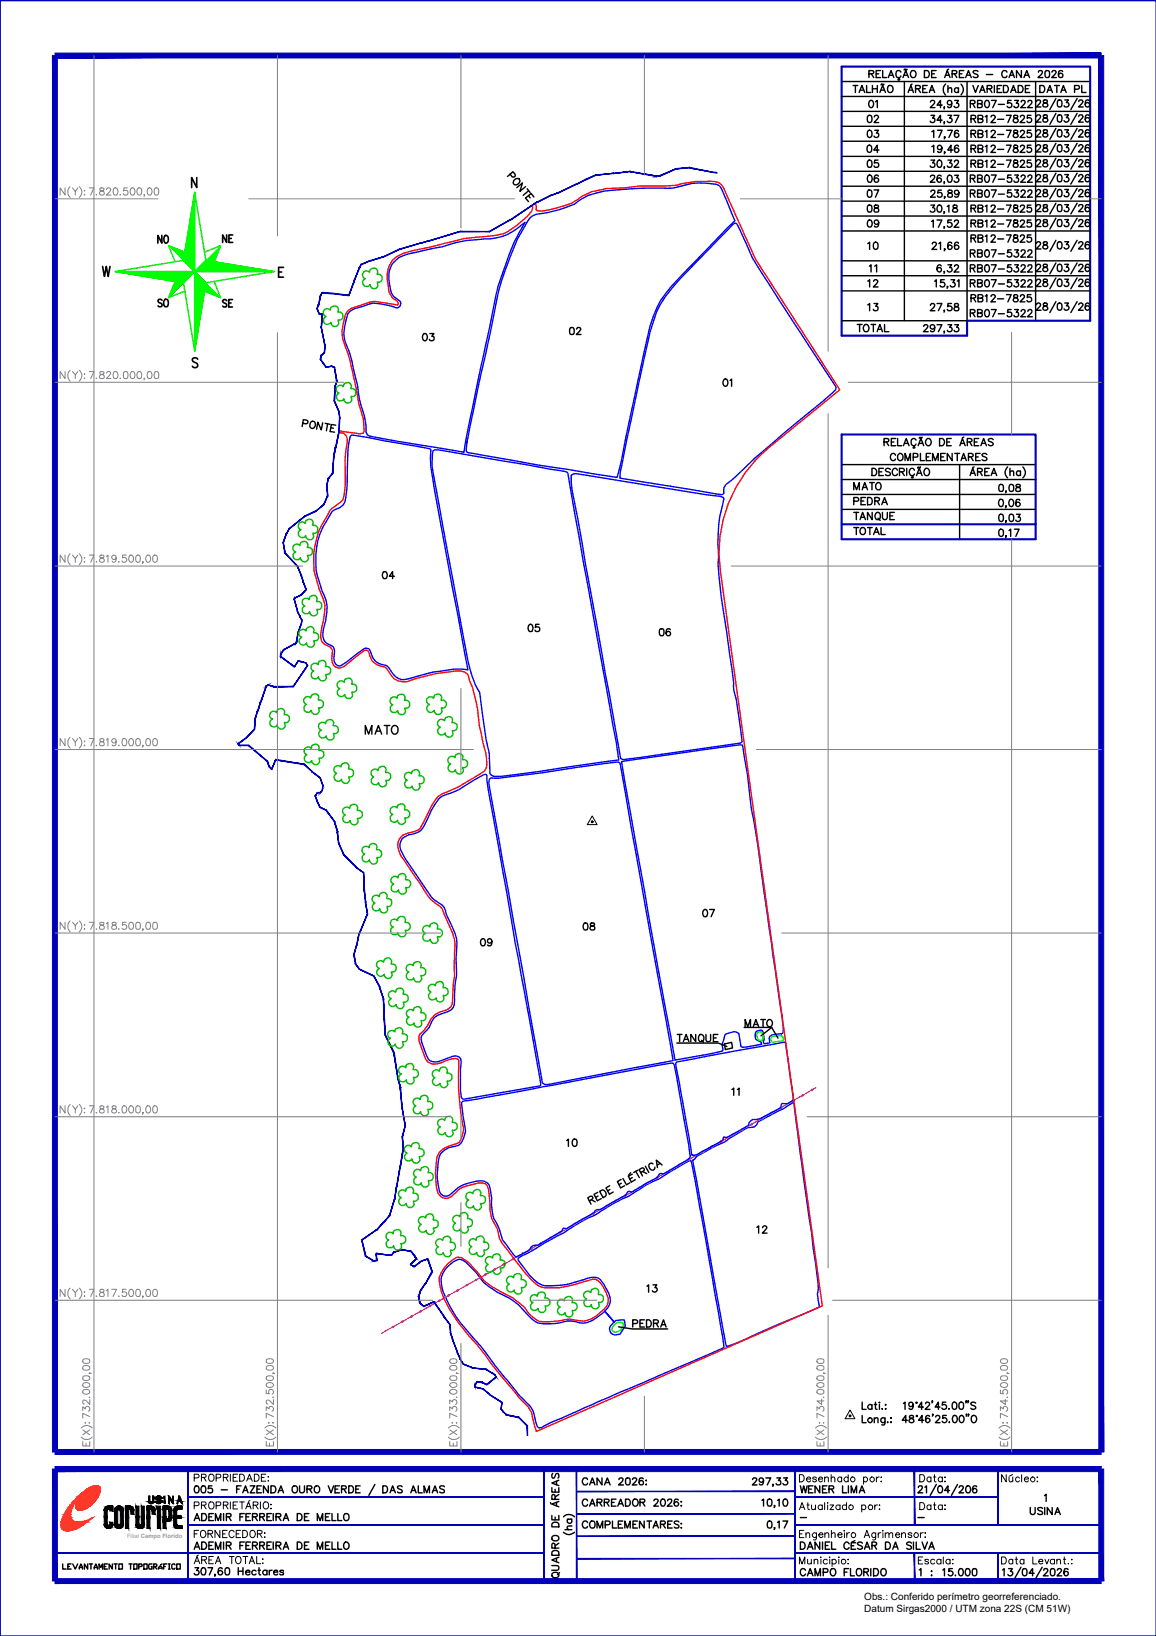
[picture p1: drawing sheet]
<svg xmlns="http://www.w3.org/2000/svg" width="210mm" height="297mm" viewBox="0 0 210 297" stroke-linecap="round" stroke-linejoin="round" font-family="sans-serif">
<defs><g id="words">
<g font-size="4.4">
<text x="156.6" y="20.8">01</text>
<text x="156.3" y="28.9">04</text>
<text x="156.3" y="37">07</text>
<text x="27.5" y="45.5">NO</text>
<text x="39.2" y="45.2">NE</text>
<text x="156.3" y="46.6">10</text>
<text x="156.3" y="53.3">12</text>
<text x="75.5" y="63.1">03</text>
<text x="102.3" y="62.1">02</text>
<text x="153.8" y="90.3">MATO</text>
<text x="153.8" y="95.6">TANQUE</text>
<text x="94.5" y="116.1">05</text>
<text x="118.5" y="116.8">06</text>
<text x="65.3" y="134.4">MATO</text>
<text x="121.7" y="190.5">TANQUE</text>
<text x="134.1" y="187.7">MATO</text>
<text x="131.6" y="200">11</text>
<text x="136.2" y="225.1">12</text>
</g>
<g font-size="4">
<text x="156.3" y="26.1">03</text>
<text x="175" y="26.1">RB12-7825</text>
<text x="156.3" y="34.2">06</text>
<text x="175" y="34.2">RB07-5322</text>
<text x="156.3" y="42.3">09</text>
<text x="175" y="42.3">RB12-7825</text>
<text x="156.6" y="50.4">11</text>
<text x="175" y="50.4">RB07-5322</text>
<text x="27.5" y="56.8">SO</text>
<text x="39.2" y="56.8">SE</text>
<text x="156.3" y="57.5">13</text>
<text x="130.2" y="71.3">01</text>
<text x="153.8" y="92.8">PEDRA</text>
<text x="68.1" y="106.2">04</text>
<text x="126.3" y="167.6">07</text>
<text x="86.1" y="172.9">09</text>
<text x="104.8" y="170">08</text>
<text x="101.6" y="209.2">10</text>
<text x="116.4" y="235.7">13</text>
<text x="113.6" y="242">PEDRA</text>
</g>
<g font-size="2.6">
<text x="143.9" y="276.9">-</text>
<text x="165.5" y="276.9">-</text>
</g>
<g font-size="1.8">
<text x="156.9" y="290.4">Obs.: Conferido perímetro georreferenciado.</text>
<text x="156.9" y="292.6">Datum Sirgas2000 / UTM zona 22S (CM 51W)</text>
</g>
<text font-size="1.1" fill="#989898" x="23.1" y="279.2">Filial Campo Florido</text>
</g></defs>
<!-- layer: QUADRO_DE_AREAS_COMPLEMENTARES -->
<path d="M152.8 78.9h35.2v19h-35.2zM152.8 95.2h35.2" fill="none" stroke="#0000b8" stroke-width=".38"/>
<!-- layer: 0114000005012 -->
<path d="M125.8 210.6l1-.8 3.2-1.8 1.5-.6 4.3-2.7a1.42 1.42 0 0 0 1.9-1l1.6-.9a24.7 24.7 0 0 0 4.5-2.5h.3l4.2 31.1a6.9 6.9 0 0 1 .1 3.6l.3 2.3-10.9 4.7a29 29 0 0 1-5.9 2.5z" fill="none" stroke="#00f" stroke-width=".25"/>
<!-- layer: MATO -->
<path d="M140.1 188.3a2.33 2.33 0 0 1 2.1 0v.7l-2 .3-.3-.7zM111.6 240.5a1.11 1.11 0 0 1 1.6-.2v.3a1.52 1.52 0 0 1-1.9 1.2 .8 .8 0 0 1 .3-1.3z" fill="none" stroke="#0f0" stroke-width=".25"/>
<!-- layer: 0114000005013 -->
<path d="M81.1 230.2l.6-.6a3.5 3.5 0 0 1 1.7-1 3.5 3.5 0 0 1 2.1 1.5l1 1a11.5 11.5 0 0 0 5.4 4.3l1 .6a11.6 11.6 0 0 1 2.9 2.7 3.8 3.8 0 0 0 4 1.7l1.7-.2a5.3 5.3 0 0 1 3.8 0 4.5 4.5 0 0 0 3.4-1.2l1.1-.9 1.7 1.9-.4 .4a1.08 1.08 0 0 0-.3 1.4 1.08 1.08 0 0 0 1.4 .5l.4-.1 .9-1.4-.1-1.1-1.6 .1-.3 .2-1.7-1.9a2.6 2.6 0 0 0 .7-3.3 7.6 7.6 0 0 0-1.8-2.7 3.3 3.3 0 0 0-2.6 .2 15.2 15.2 0 0 1-7.6 1 5.2 5.2 0 0 1-2.4-1.8l-2-2.7v-.4l8.3-4.6 1.6-1.1a18.5 18.5 0 0 1 4-2.1l.5-.3a31.3 31.3 0 0 1 5.8-3.2l.3-.2a27.1 27.1 0 0 1 5.2-3l5.1-3 .6-.2 4.4 24.5a82.7 82.7 0 0 1 1.5 9.5l-23.2 10-9.4 4.2a1.03 1.03 0 0 1-1.1 .3l-.4-1a5.6 5.6 0 0 0-1.8-3.6l-1.4-1.5-2.4-2.9-4.4-5.8a32.3 32.3 0 0 1-5.5-7 9.4 9.4 0 0 1-1.7-5.1l.3-1.1z" fill="none" stroke="#00f" stroke-width=".25"/>
<!-- layer: REDE_ELETRICA -->
<g fill="none" stroke="#f0f" stroke-width=".25">
<path d="M144 199.9h.1v-.2l-.1 .2-2.1 1.2M145.6 198.9l.2 .1 .1-.2-.2-.1-.1 .2-1.4 .9M147.3 197.9h.3l-.2-.1-.1 .1-1.4 .9M148.2 197.5l-.7 .3M110.1 219.1h.1l.1-.2-.2-.1v.3l-2.3 1.2M111.7 218.1h.2l.1-.1-.2-.1-.1 .2-1.4 .8M113.4 217.2h.2l.1-.2h-.2l-.1 .2-1.4 .8M115.9 215.8h.1l.1-.2h-.2v.2l-2.2 1.2M117.6 214.8h.2l-.1-.2-1.6 1M119.3 213.9h.1l.1-.2h-.2v.2l-1.5 .8M121.6 212.5h.2l.1-.1-.2-.1-.1 .2-2.1 1.2M123.3 211.6h.2v-.2h-.1l-.1 .2-1.4 .8"/>
<path d="M125 210.6h.2l-.1-.2-.1 .2-1.5 .8M127.5 209.2h.1l.1-.1-.2-.1v.2l-2.3 1.3M129.1 208.3h.2l.1-.2h-.3v.2l-1.4 .8M130.8 207.3l.2 .1 .1-.2-.2-.1-.1 .2-1.4 .8M133 206.1h.2v-.2h-.1l-.1 .2-1.9 1.1M134.7 205.1l.2 .1v-.2h-.2v.1l-1.5 .8M136.4 204.2h.2l-.1-.2-1.6 1M138.3 203.1h.2l-.2-.2v.2l-1.7 .9M140 202.2h.1l.1-.2h-.2v.2l-1.5 .8M141.6 201.2l.2 .1 .1-.2-.2-.1-.1 .2-1.4 .8M74.6 239.1l.1 .1 .1-.2v-.1l-1.6 1M76.3 238.2l.2-.1-.2-.2v.3l-1.5 .8"/>
<path d="M78 237.2h.1l.1-.1-.2-.1v.2l-1.5 .8M79.6 236.2l.2 .1 .1-.2-.2-.1-.1 .2-1.4 .9M81.3 235.3l.1 .1 .2-.3h-.2l-.1 .2-1.4 .8M83 234.3h.3l-.2-.1-.1 .1-1.4 .8M84.7 233.4l.2 .1v-.3h-.1l-.1 .2-1.5 .8M86.4 232.4l.2 .1v-.2h-.2v.1l-1.5 .8M88.1 231.5h.1l.1-.2h-.2v.2l-1.5 .8M89.7 230.5l.1 .1 .2-.1-.2-.1-.1 .1-1.4 .8M91.4 229.6h.2v-.2l-.2 .1v.1l-1.4 .8M93.1 228.6l.2 .1v-.2h-.1l-.1 .1-1.4 .9M94.8 227.7h.2v-.1l-.2-.1v.2l-1.5 .8M96.5 226.7h.2l-.2-.1v.1l-1.5 .9"/>
<path d="M98.2 225.8h.1l.1-.1h-.3l.1 .1-1.5 .8M99.8 224.8l.2 .1 .1-.2-.2-.1-.1 .2-1.4 .9M101.5 223.9h.2l.1-.1-.2-.1-.1 .2-1.4 .8M104.2 222.4l.3-.1-.1-.1h-.1l-.1 .2-2.4 1.4M105.9 221.4h.2l-.1-.2-.1 .2-1.5 .8M107.6 220.4l.2 .1v-.2l-.2-.1v.2l-1.5 .9M71.2 241h.2l.1-.1-.2-.1-.1 .2-1.9 1.1M72.9 240.1h.2l.1-.2-.3-.1v.3l-1.4 .8"/>
</g>
<!-- layer: 0114000005011 -->
<path d="M122.7 193l.4-.2 5.8-1.1 13.6-2.5 .1 .2 1.5 10.3a2.28 2.28 0 0 1-2.1 .7l-.2 .7-2.3 1.2a4.2 4.2 0 0 1-2.8 1l-.3 .1a1.22 1.22 0 0 0-.6 1l-3.8 2.1-.6-.1-.1 .5-.2 .3-3.8 2a2.01 2.01 0 0 1-1.7 .5z" fill="none" stroke="#00f" stroke-width=".25"/>
<!-- layer: 0114000005010 -->
<path d="M84 200l10.6-1.9 25.5-4.8 2.1-.3 .2 .4 .5 2.1 2.4 14a1 1 0 0 1-.8 1.3l-4.1 2.4a.51 .51 0 0 0-.6-.1 .51 .51 0 0 0-.3 .4l-.3 .4-1.9 1-2.7 1.6-.3-.2-.3 .1-.4 .5-4.6 2.7h-.5l-.4 .2a1.68 1.68 0 0 1-1.2 1l-4.1 2.3-.5-.1-.1 .1-.1 .3-4.4 2.7a1.32 1.32 0 0 0-1.6 .9l-2.4 1.2-1.8-2.3a2.72 2.72 0 0 1-1-1.8l-.4-1.3a7.1 7.1 0 0 1-1.2-5.3 5.8 5.8 0 0 0-.7-2.6 2.17 2.17 0 0 0-2.2-.4 7.2 7.2 0 0 0-4.7 2.4 1.22 1.22 0 0 1-1.9-.6 12.3 12.3 0 0 1 .2-6.8 3.8 3.8 0 0 1 2.6-1.4 1.93 1.93 0 0 0 1.6-1.7l.3-1-.7-4.8v-.4z" fill="none" stroke="#00f" stroke-width=".25"/>
<!-- layer: 0114000005007 -->
<path d="M112.9 138.3l14.8-2.2 6.6-.9 .5 .1a115.3 115.3 0 0 1 1.6 11.6l1.4 7.7 3.8 27.3a19.8 19.8 0 0 1 .6 5.4l-.2 .3a4.9 4.9 0 0 0-2.2 .6l-.1 .3 .1 .8-1.1 .2-.1-.6 .2-.1-.4-1.7a1 1 0 0 0-1.1 .3 1 1 0 0 0-.1 1.2l1 .6 .1 .4-3.5 .5-.3-.1-.3-2.4a1.26 1.26 0 0 0-1.4-.2l-1 .3-.2 .2-.5 1.9 .2 .7-.1 .3-.1 .1-8.5 1.6z" fill="none" stroke="#00f" stroke-width=".25"/>
<path d="M131.5 189.6l1.3-.3 .2 1-1.3 .3z" fill="none" stroke="#000" stroke-width=".25"/>
<!-- layer: 0114000005008 -->
<path d="M88.9 141.4l.2-.1h.6a153.7 153.7 0 0 0 14.9-2l7.3-.9h.4l.3 .3 9.6 53.9-22.5 4.3h-.6l-.6-.3-9.6-53.5-.1-.9z" fill="none" stroke="#00f" stroke-width=".25"/>
<!-- layer: 0114000005009 -->
<path d="M79.7 145l.6-.4a19.6 19.6 0 0 0 5.6-2.9l2.2-1.1 .3 .2v1.1l.4 2.2 4.8 27.2 2.7 14.7 1.9 11-14 2.6-.4-.3a34.3 34.3 0 0 1-.1-6.4 1.06 1.06 0 0 0-.4-1 1.06 1.06 0 0 0-1.1-.1 8.3 8.3 0 0 1-3.2 1l-.9-.2a8.1 8.1 0 0 1-1.6-4 2.24 2.24 0 0 1 .9-1.5l.5-.6a3.1 3.1 0 0 1 1.9-2.3l.7-.2a2.47 2.47 0 0 0 2-1.5l.1-3.7a12.6 12.6 0 0 0 .2-4.7l.1-1.3a6.9 6.9 0 0 0-.8-4.5l-1.1-2.5a2.02 2.02 0 0 0-1.2-1.8 6.2 6.2 0 0 1-2.6-2.8l-2.1-3.1a12.6 12.6 0 0 1-2.5-4.3 2.02 2.02 0 0 1 2.1-2.3l.5-.1a2.92 2.92 0 0 0 2.2-2.2 16.9 16.9 0 0 1 2.3-4.2z" fill="none" stroke="#00f" stroke-width=".25"/>
<!-- layer: 0114000005005 -->
<path d="M78.6 81.9l.3-.2 1.5 .1 22.3 3.8 .4 .4 8.8 48.7 .5 3.3-9.6 1.3a92 92 0 0 1-13.2 1.7l-.5-.4-.2-.2v-.7a15.2 15.2 0 0 0-.6-5.4l-1.2-8.6a14.5 14.5 0 0 1-2.1-5.7l-6.2-33.2a11.5 11.5 0 0 1-.2-4.9z" fill="none" stroke="#00f" stroke-width=".25"/>
<!-- layer: 0114000005006 -->
<path d="M103.7 86.3l.2-.2 .8-.1 13.5 2.2a143 143 0 0 0 12.5 1.9l.6 .2 .1 .2a27.7 27.7 0 0 0-.9 10.6 49.9 49.9 0 0 0 .9 9.9l1.8 13a7.2 7.2 0 0 0 .5 3.2l1 7.4-.2 .3-18.2 2.6-3.1 .4-.5-.2-7.8-43.6-1.1-5.3z" fill="none" stroke="#00f" stroke-width=".25"/>
<!-- layer: 0114000005004 -->
<path d="M63.8 79l2.9 .4 8.6 1.6 2.7 .5 .2 .1a23.4 23.4 0 0 0 .7 7.4l6.1 32.7a10.6 10.6 0 0 0-5.3 .2 27.6 27.6 0 0 0-5.4 1.3 2.44 2.44 0 0 1-3.1-1 1.93 1.93 0 0 0-1.8-1.5 2.47 2.47 0 0 1-2-1.9l-.2-.7a.84 .84 0 0 0-1-.3l-4.1 3a.9 .9 0 0 1-1.4-.6l-.1-.7a2.65 2.65 0 0 0-.1-2l-.3-.3a1.97 1.97 0 0 1-1.6-2.2l.1-.7a8.9 8.9 0 0 0 .2-6.2l-.4-.8a14.4 14.4 0 0 1 .2-11.7l1.2-2.1a2.49 2.49 0 0 1 1.9-1.4l.6-.5 .2-.4 .4-3a41.5 41.5 0 0 1 .4-8.1l.2-.8z" fill="none" stroke="#00f" stroke-width=".25"/>
<!-- layer: 0114000005003 -->
<path d="M71.5 47.7a6.5 6.5 0 0 1 4.1-1.9l3-.7a18 18 0 0 0 4.3-1.1l1.8-.3 2-.2a15.4 15.4 0 0 0 5.4-.9l1.2-.7 2-1.5a47.9 47.9 0 0 0-5.6 14.7l-4.5 21.8-1 5.2-17-2.9-.4-.2-.3-.5a12 12 0 0 0-.9-4.8l-.3-1.2a27.4 27.4 0 0 0-1.2-5.7 18.2 18.2 0 0 0-1.4-4.8 6.2 6.2 0 0 1 .1-3.8 2.39 2.39 0 0 1 2.3-2.3l.9-.3a3.8 3.8 0 0 1 3.2-.4l3 .7a.8 .8 0 0 0 .4-1.3 3.1 3.1 0 0 1-1.9-2.9 4.9 4.9 0 0 1 .8-4z" fill="none" stroke="#00f" stroke-width=".25"/>
<!-- layer: 0114000005002 -->
<path d="M96.2 39.6a3.4 3.4 0 0 1 2.5-.9 24.1 24.1 0 0 0 5.6-1.6 9.9 9.9 0 0 1 5.3-2.4l1.3-.1a93.1 93.1 0 0 1 11.2-.5 17 17 0 0 1 8-.6l.4 .1 .6 .8 2.3 5.7-8.6 8.9a22.1 22.1 0 0 0-6.1 8.3l-.7 2.1-1.1 4.7-4.1 19.7-.7 2.9-14.4-2.3-12.7-2.2-.2-.2a4.7 4.7 0 0 1 .2-2.7l4.6-21.9a50.9 50.9 0 0 1 4.3-14z" fill="none" stroke="#00f" stroke-width=".25"/>
<!-- layer: 0114000005001 -->
<path d="M133.1 40.7l.3-.2 .4 .2 2.8 6.1 15.2 23.6-.1 .4-2.5 2.2-6.7 5.5-5.4 4.7a39.8 39.8 0 0 1-5.3 4.8l-.4 .5v1.1l-.3 .2-18.5-3v-1l3.3-15.9a107 107 0 0 1 3.3-13.1 22 22 0 0 1 4.3-6.2z" fill="none" stroke="#00f" stroke-width=".25"/>
<!-- layer: MARGEM -->
<path d="M0 .1h209.9v296.9h-209.9zM0 .1v296.9" fill="none" stroke="#0000b8" stroke-width=".25"/>
<g fill="#0000b8" stroke="#0000b8" stroke-width=".18">
<path d="M98.7 266.7l.1 20.1v-20.1zM98.7 266.7l.1 20.1h-.1z"/>
<path d="M10 281.9h88.8zM10 282l88.8-.1z"/>
<path d="M144.4 281.9h55.5zM144.4 282l55.5-.1z"/>
<path d="M34.1 276.8h64.7zM34.1 276.9l64.7-.1z"/>
<path d="M144.4 276.8h55.6zM144.4 276.9l55.6-.1z"/>
<path d="M34.1 271.8h64.7zM34.1 271.9l64.7-.1z"/>
<path d="M34.1 266.7l.1 20.3zM34.1 266.7l.1 20.3z"/>
<path d="M104.6 266.7l.1 20.1zM104.6 266.7l.1 20.1z"/>
<path d="M144.3 266.7l.1 20.1zM144.3 266.7l.1 20.1z"/>
<path d="M166 282l.1 5v-5zM166 282l.1 5h-.1z"/>
<path d="M181.2 282l.1 5zM181.2 282l.1 5z"/>
<path d="M144.4 271.8h36.8zM144.4 271.9l36.8-.1z"/>
<path d="M181.2 266.7l.1 10.2zM181.2 266.7l.1 10.2z"/>
<path d="M166 266.7v10.2h.1zM166 266.7h.1v10.2z"/>
<path d="M104.7 270.7h39.7zM104.7 270.8l39.7-.1z"/>
<path d="M104.7 274.8h39.7zM104.7 274.9l39.7-.1z"/>
<path d="M104.7 278.9h39.7zM104.7 279l39.7-.1z"/>
<path d="M104.7 282.9h39.7zM104.7 283l39.7-.1z"/>
<path d="M199.5 266.7l.9 20.3v-20.3zM199.5 266.7l.9 20.3h-.9z"/>
<path d="M10 287.5h189.9v-.9zM10 286.6h189.9l-189.9 .9z"/>
<path d="M9.5 266.7v20.3h.9zM9.5 266.7h.9v20.3z"/>
<path d="M10 266.3v.9l189.9-.9zM10 267.2l189.9-.9v.9z"/>
<path d="M34.1 266.7l.1 20.2zM34.1 266.7l.1 20.2z"/>
<path d="M10 10.5h189.9v-.9zM10 9.6h189.9l-189.9 .9z"/>
<path d="M9.5 10.1l.9 253.5v-253.5zM9.5 10.1l.9 253.5h-.9z"/>
<path d="M10 263.2v.9l189.9-.9zM10 264.1l189.9-.9v.9z"/>
<path d="M199.5 10.1v253.5h.9zM199.5 10.1h.9v253.5z"/>
</g>
<g fill="none" stroke="#000" stroke-width=".25">
<path d="M27.4 272.8h.1M27.4 273h.1M27.4 272.8l-.2-.2v-1h-.2v1l.2 .3 .2 .1M27.5 272.8l.2-.2v-1h.2v1l-.2 .3-.2 .1M35.3 276.1l.5-1.3 .5 1.3M35.5 269.8a.42 .42 0 0 1 .6 .2 .62 .62 0 0 1 .1 .7 .62 .62 0 0 1-.6 .3h-.1a.92 .92 0 0 1 0-1.2zM35.5 275.7h.6M36.6 274.8h.5a.68 .68 0 0 1 .4 .6 .68 .68 0 0 1-.4 .7h-.5zM36.6 280h.5a.71 .71 0 0 1 .4 .6 .71 .71 0 0 1-.4 .7h-.5zM36.7 269.8a.42 .42 0 0 1 .6 .2l.1 .5-.2 .5h-.5a.92 .92 0 0 1 0-1.2zM37.9 275.4h.5M38.5 269.8h-.6l-.1 .5a.46 .46 0 0 1 .7 0 .46 .46 0 0 1-.1 .7 .46 .46 0 0 1-.6-.2"/>
<path d="M38.7 274.8h-.8v1.3h.8M38.7 280h-.8v1.3h.8M39.1 276.1v-1.3l.5 1.3 .5-1.3v1.3M40.2 270.5h1.1M40.6 274.8v1.3M40.6 280v1.3M41.1 275.4h.7l.1-.5-.8-.1v1.3M41.5 275.4l.5 .7M43 270.4h.4M43.6 275.4h.5M43.8 269.8h-.8v1.2M44.1 271l.5-1.2 .4 1.2"/>
<path d="M44.2 270.6h.7M44.4 274.8h-.8v1.3M44.4 280h-.8v1.3M44.7 275.4h.5M45.4 269.8h.9l-.9 1.2h.9M45.5 274.8h-.8v1.3h.8M45.5 280h-.8v1.3h.8M45.8 275.4h.8l.1-.3-.1-.2-.8-.1v1.3M46.3 275.4l.4 .7M46.7 270.4h.5M47.2 275.4h.7v-.5l-.7-.1v1.3M47.5 269.8h-.8v1.2h.8"/>
<path d="M47.6 275.4l.4 .7M48.5 275.4h.4M48.7 269.8v1.2l-.9-1.2v1.2M49.2 269.8h.4a.66 .66 0 0 1 .5 .6 .66 .66 0 0 1-.5 .6h-.4zM49.3 274.8h-.8v1.3h.8M49.3 280h-.8v1.3h.8M49.6 274.8v1.3M49.6 280v1.3M50.1 275.4h.8l.1-.3-.1-.2-.8-.1v1.3M50.5 271l.5-1.2 .5 1.2M50.5 275.4l.5 .7M50.7 270.6h.6"/>
<path d="M51.4 276.1l.5-1.3 .5 1.3M51.6 275.7h.6M53.2 269.9l.2-.1a.62 .62 0 0 1 .6 .7 .62 .62 0 0 1-.7 .5l-.3-.4zM54 274.8h.4a.68 .68 0 0 1 .4 .6 .68 .68 0 0 1-.4 .7h-.4zM54 280h.4a.71 .71 0 0 1 .4 .6 .71 .71 0 0 1-.4 .7h-.4zM54.4 269.8v.9a.46 .46 0 0 0 .4 .4 .46 .46 0 0 0 .5-.4v-.9M55.3 275.4h.5M55.8 270.4l.7-.1 .1-.3-.1-.2h-.7v1.2M56.1 274.8h-.8v1.3h.8M56.1 280h-.8v1.3h.8M56.2 270.4l.4 .6M57.2 269.9l.2-.1a.62 .62 0 0 1 .7 .7 .62 .62 0 0 1-.8 .5l-.2-.4z"/>
<path d="M57.6 276.1v-1.3l.5 1.3 .5-1.3v1.3M59.1 275.4h.5M59.6 269.8l.5 1.2 .5-1.2M59.9 274.8h-.8v1.3h.8M59.9 280h-.8v1.3h.8M60.3 274.8v1.3h.7M60.3 280v1.3h.7M60.8 270.4h.5M61.3 274.8v1.3h.8M61.3 280v1.3h.8M61.6 269.8h-.8v1.2h.8M62 270.4l.7-.1 .2-.1-.1-.3-.8-.1v1.2"/>
<path d="M62.4 270.4l.5 .6M62.6 274.9a.62 .62 0 0 1 .8 .5 .62 .62 0 0 1-.8 .6l-.2-.4v-.5zM63.3 269.8h.5a.68 .68 0 0 1 .4 .6 .68 .68 0 0 1-.4 .6h-.5zM64.6 270.4h.5M65.4 269.8h-.8v1.2h.8M68.1 269.5l-1.1 2M69.5 269.8h.4a.68 .68 0 0 1 .5 .6 .68 .68 0 0 1-.5 .6h-.4zM70.8 271l.5-1.2 .5 1.2M71 270.6h.6M73 269.9l-.3-.1-.5 .1v.3l.7 .3 .1 .2v.2l-.3 .1-.5-.1M74.6 271l.5-1.2 .5 1.2M74.8 270.6h.6"/>
<path d="M75.9 269.8v1.2h.8M77 271v-1.2l.5 1.2 .5-1.2v1.2M78.5 271l.5-1.2 .5 1.2M78.7 270.6h.6M80.7 269.9l-.3-.1-.6 .1 .1 .3 .7 .3v.5h-.5l-.3-.1M99.9 272.8l.2 .3M100.2 275.2v.8h1.3v-.8M100.2 270.1v.8h1.3v-.8M100.2 279a.64 .64 0 0 1 .8-.2 .64 .64 0 0 1 .4 .7 .64 .64 0 0 1-.8 .3 .64 .64 0 0 1-.4-.8zM100.4 276.5l.3-.1h.5l.2 .2 .1 .6h-1.3v-.4zM100.4 267.5l-.2 .3 .2 .6 .2-.1 .5-.8 .3 .2 .1 .4-.2 .3M100.8 272.2v-.7l-.4-.2-.2 .2v.7h1.3"/>
<path d="M100.8 270.4v.5M100.8 275.4v.6M101 268.9v.7M101 272.8v.6M101.5 272.6l-1.3 .5 1.3 .5M101.5 268.8l-1.3 .5 1.3 .4M101.5 271.3l-.7 .5M102.3 278.2a1.36 1.36 0 0 0 2 0M102.3 275.4a1.36 1.36 0 0 1 2 0M102.6 277.7h1.2M103 275.8h.8M103.2 275.8a.42 .42 0 0 0-.1 .7 .42 .42 0 0 0 .6 0 .42 .42 0 0 0 0-.7"/>
<path d="M103.8 277.1h-.8v.5l.3 .1M106.7 268.6a.48 .48 0 0 0-.6-.3 .48 .48 0 0 0-.4 .5v.3a.48 .48 0 0 0 .4 .5 .48 .48 0 0 0 .6-.3M106.7 272.5a.48 .48 0 0 0-.6-.3 .48 .48 0 0 0-.4 .5v.3a.48 .48 0 0 0 .4 .5 .48 .48 0 0 0 .6-.3M106.7 276.5a.48 .48 0 0 0-.6-.3 .48 .48 0 0 0-.4 .4v.4a.48 .48 0 0 0 .4 .4 .48 .48 0 0 0 .6-.3M107.1 269.6l.5-1.3 .4 1.3M107.1 273.5l.5-1.3 .4 1.3M107.2 269.2h.7M107.2 273h.7M107.3 276.2h.1a.64 .64 0 0 1 .7 .6 .64 .64 0 0 1-.7 .6 .73 .73 0 0 1-.1-1.2zM108.4 272.8l.8-.1 .1-.3-.1-.2h-.8v1.3M108.4 277.4v-1.2l.5 1.2 .5-1.2v1.2M108.8 272.8l.5 .7"/>
<path d="M109.3 268.3v1.3l-.9-1.3v1.3M109.7 272.8l.7-.1 .1-.4-.8-.1v1.3M109.8 269.6l.5-1.3 .5 1.3M109.9 276.8h.8l.1-.2-.1-.4h-.8v1.2M110 269.2h.6M110.2 272.8l.4 .7M111 272.8h.5M111.2 276.2v1.2h.8M111.8 272.2h-.8v1.3h.8M112.2 273.5l.5-1.3 .5 1.3M112.3 276.8h.5M112.4 268.6l.2-.3h.3l.2 .2-.2 .5-.6 .6h.9"/>
<path d="M112.4 273h.6M113.1 276.2h-.8v1.2h.8M113.5 277.4v-1.2l.4 1.2 .5-1.2v1.2M113.6 272.2h.4a.68 .68 0 0 1 .4 .6 .68 .68 0 0 1-.4 .7h-.4zM113.7 268.4h.6l.1 .5a.53 .53 0 0 1-.5 .7 .87 .87 0 0 1-.2-1.2zM114.9 268.6l.2-.3 .4 .1 .1 .1a1.67 1.67 0 0 1-.8 1.1h.9M114.9 276.8h.5M115 272.4l.2-.2a.63 .63 0 0 1 .7 .7 .63 .63 0 0 1-.8 .5l-.2-.4zM115.7 276.2h-.8v1.2h.8M116.2 272.8l.8-.1 .1-.3-.3-.2h-.6v1.3M116.7 272.8l.4 .7M116.8 268.5l-.4-.2a.7 .7 0 0 0-.3 1.1 .39 .39 0 0 0 .6 .1 .39 .39 0 0 0 0-.6 .39 .39 0 0 0-.6 .1l-.1 .2"/>
<path d="M117 276.2v1.2l-.9-1.2v1.2M117.3 268.8h.1zM117.3 269.6h.1zM117.5 276.2h.8M117.9 276.2v1.2M118.6 277.4l.5-1.2 .4 1.2M118.7 272.5l.3-.3 .4 .1 .1 .2-.2 .4-.6 .6h.8M118.7 277h.7M119.9 276.8l.8-.1 .1-.3-.1-.2h-.8v1.2M120.1 272.2h.2a.65 .65 0 0 1 .5 .6 .65 .65 0 0 1-.5 .7 .79 .79 0 0 1-.2-1.3zM120.4 276.8l.4 .6M121.2 272.5l.1-.2 .2-.1h.4l.1 .2-.2 .5-.6 .6h.8"/>
<path d="M121.2 276.8h.6M122 276.2h-.8v1.2h.8M123.1 272.4v-.2h-.3a.69 .69 0 0 0-.4 .7 .69 .69 0 0 0 .5 .6 .39 .39 0 0 0 .3-.4 .39 .39 0 0 0-.4-.4 .39 .39 0 0 0-.4 .3M123.3 276.3l-.3-.1-.6 .1 .1 .3 .6 .3 .2 .2v.2l-.3 .1-.6-.1M123.7 272.7h.1zM123.7 276.6h.1zM123.7 277.4h.1zM123.7 273.3v.2zM136.7 268.6l.2-.3 .4 .1 .1 .1a1.67 1.67 0 0 1-.8 1.1h.9M138.3 272.4l.3-.2v1.3M138.6 268.8a.41 .41 0 0 1-.4 .3 .41 .41 0 0 1-.3-.5 .41 .41 0 0 1 .5-.2 .65 .65 0 0 1 .3 .8 .65 .65 0 0 1-.7 .4l-.1-.2M139.1 268.3h.9l-.7 1.3"/>
<path d="M139.5 272.2h.5l.2 .5a.53 .53 0 0 1-.5 .8 .69 .69 0 0 1-.3-1.1zM139.5 276.2a.45 .45 0 0 1 .6 .2v.8l-.1 .2h-.5l-.2-.5zM140.4 269.6h-.1h.1l-.1 .3M140.7 273.4h-.2h.2l-.2 .3M140.7 277.4h-.2h.2l-.2 .3M141.1 268.3h.6l-.3 .5a.43 .43 0 0 1 .4 .4 .43 .43 0 0 1-.4 .5 .43 .43 0 0 1-.5-.3M141.2 272.4l.3-.2v1.3M141.2 276.4l.3-.2v1.2M142.2 276.2h.8l-.6 1.2M142.3 268.3h.7l-.4 .5a.43 .43 0 0 1 .4 .4 .43 .43 0 0 1-.3 .5 .43 .43 0 0 1-.5-.3M142.4 272.2h.1a.65 .65 0 0 1 .5 .6 .65 .65 0 0 1-.5 .7 .79 .79 0 0 1-.1-1.3zM145.3 280h.5a.71 .71 0 0 1 .4 .6 .71 .71 0 0 1-.4 .7h-.5z"/>
<path d="M145.3 269.8l.3 1.2 .3-1.2 .4 1.2 .3-1.2M146.8 270.4h.5M147.6 269.8h-.8v1.2h.8M148.8 280v1.3l-.8-1.3v1.3M148.8 269.8v1.2l-.8-1.2v1.2M149.4 270.4h.5M149.4 280v1.3M150.2 269.8h-.8v1.2h.8M150.5 270.4l.8-.1 .1-.1-.1-.3-.8-.1v1.2M150.7 280h-.8v1.3h.8M151 270.4l.4 .6M151 280v1.3h.8"/>
<path d="M153 269.8v1.2h.8M154.1 269.8v1.2M154.6 271v-1.2l.4 1.2 .5-1.2v1.2M155.2 279.7l-.5 .3M156 271l.5-1.2 .5 1.2M156.2 270.6h.6M160.8 280h.4a.71 .71 0 0 1 .5 .6 .71 .71 0 0 1-.5 .7h-.4zM165.9 280v1.3M166.4 280v1.3h.7M166.8 270.1l.1-.3h.4l.2 .4-.8 .8h.9M167.4 280l.5 1.3 .5-1.3M167.9 270l.3-.2v1.2"/>
<path d="M170 269.5l-1.1 2M170.5 269.8a.42 .42 0 0 1 .6 .2 .62 .62 0 0 1 .1 .7 .62 .62 0 0 1-.6 .3h-.1a.92 .92 0 0 1 0-1.2zM172.4 270.6h-.9l.6-.8v1.2M173.9 269.5l-1.1 2M174.2 270.1l.1-.3h.4l.2 .4-.8 .8h.9M175.6 269.8a.42 .42 0 0 1 .5 .2 .62 .62 0 0 1 .2 .7 .62 .62 0 0 1-.6 .3h-.1a.92 .92 0 0 1 0-1.2zM177.3 269.9v-.1a.45 .45 0 0 0-.6 .2 .59 .59 0 0 0-.2 .7 .59 .59 0 0 0 .5 .3 .41 .41 0 0 0 .4-.4 .41 .41 0 0 0-.4-.4 .41 .41 0 0 0-.4 .4M187.1 273.7v.9l.4 .4 .2-.1 .3-.3v-.9M189.3 273.9l-.3-.2-.6 .2 .2 .3 .6 .2 .1 .2v.2l-.3 .2-.6-.2M189.7 271.6l.2-.3v1.3M189.7 273.7v1.3M191.1 273.7v1.3l-.9-1.3v1.3"/>
<path d="M191.6 275l.4-1.3 .5 1.3M191.7 274.6h.7M11.4 284v.9h.6M12.3 284.4h.3M12.9 284h-.6v.9h.6M13.2 284l.5 .9 .4-.9M14.4 284.9l.3-.9 .3 .9M14.4 284.6h.6M15.9 284v.9l-.6-.9v.9M16.2 284h.6M16.5 284v.9M17.1 284.9l.3-.9 .3 .9"/>
<path d="M17.1 284.6h.6M18 284.9v-.9l.3 .6 .3-.6v.9M18.9 284.4h.3M19.5 284h-.6v.9h.6M20.4 284v.9l-.6-.9v.9M20.7 284h.6M21 284v.9M21.6 284h.6v.9h-.6zM23.4 284h.6M23.7 284v.9M24.3 284h.6v.9h-.6zM25.2 284.4h.5l.1-.3-.1-.1h-.5v.9"/>
<path d="M26.1 284h.6v.9h-.6zM27.6 284h-.5l-.1 .1v.6l.1 .2h.5v-.5h-.1M27.9 284.4h.5l.1-.3-.1-.1h-.5v.9M28.1 284.4l.4 .5M28.8 284.9v-.3l.3-.3 .3 .3v.3M28.8 284.7h.6M29.4 284l-.3 .1M29.7 284.4h.3M30.3 284h-.6v.9M30.6 284.9h.3M30.6 284h.3M30.7 284v.9"/>
<path d="M31.8 284.1l-.1-.1h-.3l-.2 .1v.6l.2 .2h.3l.1-.2M32.1 284h.6v.9h-.6zM35.3 281.3l.5-1.3 .5 1.3M35.4 284.6h.7l-.4 .5a.43 .43 0 0 1 .4 .4 .43 .43 0 0 1-.3 .5 .43 .43 0 0 1-.5-.3M35.5 280.9h.6M36.7 284.7l.3-.1a.88 .88 0 0 1 .2 1.3 .45 .45 0 0 1-.6-.2 .9 .9 0 0 1 .1-1zM37.8 284.6h.8l-.6 1.3M37.9 280.6h.5M39.1 281.3v-1.3l.5 1.3 .5-1.3v1.3M39.1 285.9l-.1-.1 .1 .2-.1 .2M40.3 284.8v-.1a.4 .4 0 0 0-.6 .2v.9a.41 .41 0 0 0 .6 .1 .41 .41 0 0 0-.1-.7 .41 .41 0 0 0-.6 .3M41 284.7a.4 .4 0 0 1 .7 .2v.3a.53 .53 0 0 1-.5 .7 .69 .69 0 0 1-.3-1z"/>
<path d="M41.1 280.6l.8-.1v-.4l-.8-.1v1.3M41.5 280.6l.5 .7M43.3 284.6v1.3M43.3 285.3h.8M43.6 280.6h.5M44.1 284.6v1.3M44.6 285.4h.8a.42 .42 0 0 0-.7-.2 .42 .42 0 0 0 .2 .7l.5-.1M44.7 280.6h.5M45.8 280.6l.8-.1 .1-.3-.3-.2h-.6v1.3M46.3 280.6l.4 .7M46.5 285.3a.43 .43 0 0 0-.6-.1 .43 .43 0 0 0 0 .6 .43 .43 0 0 0 .6 0M46.9 285.1h.4"/>
<path d="M47 284.6v1.1l.1 .2h.2M47.2 280.6l.7-.1 .1-.4-.8-.1v1.3M47.6 280.6l.4 .7M48.5 285.3a.43 .43 0 0 0-.7-.1 .43 .43 0 0 0 0 .6 .43 .43 0 0 0 .7 0M48.5 280.6h.4M48.5 285.1v.8M48.9 285.1v.8M49.4 285.1a.38 .38 0 0 0-.5 .3M49.7 285.4h.7v-.1a.4 .4 0 0 0-.6-.1 .4 .4 0 0 0 0 .6 .4 .4 0 0 0 .6 0M50.1 280.6l.8-.1 .1-.3-.3-.2h-.6v1.3M50.5 280.6l.5 .7M51.4 281.3l.5-1.3 .5 1.3"/>
<path d="M51.5 285.3l-.3-.2-.4 .2 .6 .3v.3h-.3l-.3-.1M51.6 280.9h.6M55.3 280.6h.5M57.6 281.3v-1.3l.5 1.3 .5-1.3v1.3M59.1 280.6h.5M62.6 280.1a.64 .64 0 0 1 .8 .4 .64 .64 0 0 1-.4 .8 .68 .68 0 0 1-.6-.5 .68 .68 0 0 1 .2-.7zM100.2 284.3h.9a.42 .42 0 0 1 .4 .4 .42 .42 0 0 1-.4 .4h-.9M100.2 285.7a.64 .64 0 0 1 .8-.2 .64 .64 0 0 1 .4 .7 .64 .64 0 0 1-.8 .3 .64 .64 0 0 1-.4-.8zM100.4 281.6l.3-.1 .6 .1 .2 .3v.5h-1.3v-.5zM100.8 281.1v-.8l-.4-.1-.2 .1v.8h1.3M101 282.9v.6M101.5 282.7l-1.3 .5 1.3 .5"/>
<path d="M101.5 280.2l-.7 .5M101.6 285.5l-.4 .4M146.3 285.1a.53 .53 0 0 0-.8-.2 .53 .53 0 0 0-.2 .7 .48 .48 0 0 0 .4 .5 .48 .48 0 0 0 .6-.3M146.6 281.3l.5-1.3 .5 1.3M146.6 286.1l.5-1.3 .5 1.3M146.8 280.9h.6M146.8 285.7h.6M148 286.1v-1.3l.5 1.3 .5-1.3v1.3M149.5 285.5l.7-.1 .1-.5-.8-.1v1.3M149.9 280.6h.4M150.9 285a.6 .6 0 0 1 .8 .1 .6 .6 0 0 1-.1 .8 .6 .6 0 0 1-.8-.1 .6 .6 0 0 1 .1-.8zM153.3 285.4h.5"/>
<path d="M154.1 284.8h-.8v1.3M154.2 280.3a.48 .48 0 0 0-.6-.3 .48 .48 0 0 0-.4 .5 .53 .53 0 0 0 .3 .7 .53 .53 0 0 0 .7-.2M154.4 284.8v1.3h.8M154.6 280.7h.4M155.4 280.1h-.8v1.2h.8M155.6 285a.63 .63 0 0 1 .9 .4 .63 .63 0 0 1-.7 .7l-.2-.2-.1-.3zM156.6 280.2a.49 .49 0 0 0-.5-.2 .49 .49 0 0 0-.4 .3l.8 .4 .1 .4a.62 .62 0 0 1-.9 0M156.8 285.4l.8-.1v-.4l-.8-.1v1.3M157 281.3l.4-1.3 .5 1.3M157.1 280.9h.7M157.3 285.4l.4 .7M158.1 284.8v1.3"/>
<path d="M158.3 280.6l.8-.1v-.4l-.8-.1v1.3M158.6 284.8h.4a.69 .69 0 0 1 .5 .7 .69 .69 0 0 1-.5 .6h-.4zM158.7 280.6l.5 .7M160.1 285a.59 .59 0 0 1 .8 .1 .59 .59 0 0 1-.1 .8 .46 .46 0 0 1-.6 .2 .46 .46 0 0 1-.3-.5zM162.1 281.3l.5-1.3 .5 1.3M162.3 280.9h.6M165.5 280.2a.46 .46 0 0 0-.5-.2 .46 .46 0 0 0-.4 .3l.8 .5v.4a.6 .6 0 0 1-.8-.1M166.9 285.1l.3-.3v1.3M168.7 281.3l.5-1.3 .4 1.3M168.8 280.9h.7M169.1 285.3h.1zM169.1 286h.1z"/>
<path d="M171.2 285.1l.3-.3v1.3M172.9 284.8h-.6v.6a.47 .47 0 0 1 .7 0 .47 .47 0 0 1-.2 .7 .47 .47 0 0 1-.6-.2M173.5 286v.1v-.1M174.2 284.8a.42 .42 0 0 1 .6 .3 .66 .66 0 0 1-.4 1 .84 .84 0 0 1-.2-1.3zM175.5 284.8a.42 .42 0 0 1 .6 .3 .66 .66 0 0 1-.5 1 .84 .84 0 0 1-.1-1.3zM176.7 284.8a.47 .47 0 0 1 .6 .3v.8a.41 .41 0 0 1-.3 .2 .41 .41 0 0 1-.4-.2l-.1-.5zM182 285.1l.3-.3v1.3M183.1 284.8h.7l-.3 .5a.44 .44 0 0 1 .3 .7 .44 .44 0 0 1-.7 0l-.1-.1M185.4 284.6l-1.1 1.9M185.8 284.8a.47 .47 0 0 1 .6 .3v.8a.41 .41 0 0 1-.3 .2 .41 .41 0 0 1-.4-.2l-.1-.5zM187.8 285.7h-.9l.6-.9v1.3M189.2 284.6l-1.1 1.9"/>
<path d="M189.5 285.1l.2-.3h.3l.2 .4-.8 .9h.9M190.9 284.8a.47 .47 0 0 1 .6 .3v.8a.41 .41 0 0 1-.4 .2 .41 .41 0 0 1-.3-.2l-.1-.5zM192 285.1l.1-.3h.4l.2 .4-.8 .9h.9M193.9 285l-.1-.2a.42 .42 0 0 0-.5 .3 .66 .66 0 0 0 .3 1 .41 .41 0 0 0 .4-.4 .41 .41 0 0 0-.4-.4 .41 .41 0 0 0-.4 .4"/>
</g>
<g fill="none" stroke="#000" stroke-width=".18">
<path d="M35.3 268.3h.7l.2-.2-.2-.4h-.7v1.2M35.3 273.4l.7-.1 .2-.4-.2-.2h-.7v1.3M35.3 278.5h.5M36.1 277.9h-.8v1.3M36.5 278a.6 .6 0 0 1 .8 .1 .6 .6 0 0 1 0 .9l-.2 .1a.59 .59 0 0 1-.7-.2 .59 .59 0 0 1 0-.7zM36.6 268.3l.7-.1 .1-.4-.8-.1v1.2M36.6 273.3l.7-.1 .1-.4-.8-.1v1.3M37 268.3l.4 .6M37 273.3l.4 .7M37.8 278.5l.8-.1v-.4l-.8-.1v1.3M38.1 267.7a.62 .62 0 0 1 .8 .6 .62 .62 0 0 1-.8 .6l-.2-.4v-.5zM38.1 272.7a.62 .62 0 0 1 .8 .6 .62 .62 0 0 1-.8 .6l-.2-.4v-.5z"/>
<path d="M38.2 278.5l.4 .7M39.2 268.3l.8-.1v-.4l-.8-.1v1.2M39.2 273.4l.8-.2v-.4l-.8-.1v1.3M39.9 277.9v1.3l-.9-1.3v1.3M40.4 278.5h.5M40.6 268.3l.7-.1 .1-.4-.8-.1v1.2M40.6 273.3l.7-.1 .1-.4-.8-.1v1.3M41 268.3l.4 .6M41 273.3l.4 .7M41.2 277.9h-.8v1.3h.8M41.8 267.7v1.2M41.8 272.7v1.3"/>
<path d="M42.3 268.3h.5M42.3 273.3h.5M42.5 278.2a.48 .48 0 0 0-.6-.3 .48 .48 0 0 0-.3 .5 .53 .53 0 0 0 .2 .7 .53 .53 0 0 0 .7-.2M42.9 278.5h.5M43.1 267.7h-.8v1.2h.8M43.1 272.7h-.8v1.3h.8M43.5 267.7h.4a.68 .68 0 0 1 .5 .6 .68 .68 0 0 1-.5 .6h-.4zM43.5 272.7h.9M43.7 277.9h-.8v1.3h.8M43.9 272.7v1.3M44.1 277.9a.71 .71 0 0 1 .8 .3v.2a.62 .62 0 0 1-.4 .8h-.4zM44.6 274l.5-1.3 .5 1.3"/>
<path d="M44.8 268.9l.5-1.2 .5 1.2M44.8 273.5h.6M45 268.5h.6M45.4 272.4l-.3 .2M45.5 278a.6 .6 0 0 1 .8 .1 .6 .6 0 0 1-.1 .9l-.1 .1a.59 .59 0 0 1-.7-.2 .59 .59 0 0 1 0-.7zM46 273.3l.7-.1 .2-.3-.2-.2h-.7v1.3M46.2 267.7h.4a.68 .68 0 0 1 .5 .6 .68 .68 0 0 1-.5 .6h-.4zM46.4 273.3l.5 .7M46.7 278.5l.8-.1v-.4l-.8-.1v1.3M47.2 278.5l.4 .7M47.3 272.7v1.3M47.5 268.3h.5"/>
<path d="M48 272.7a.62 .62 0 0 1 .8 .6 .62 .62 0 0 1-.8 .6l-.2-.4v-.5zM48 278.4h.1zM48 279.1h.1zM48.3 267.7h-.8v1.2h.8M48.6 268.1h.2zM48.6 268.9h.2zM49.1 273.2h.2zM49.2 273.8v.2zM145.2 267.7h.4a.71 .71 0 0 1 .4 .7 .71 .71 0 0 1-.4 .7h-.4zM145.2 274.1l.4-1.3 .5 1.3M145.2 278.5h.4M145.3 273.7h.7"/>
<path d="M146 277.9h-.8v1.3h.8M146.3 278.5l.3-.2 .3 .1 .1 .8M146.3 278.3v.9M146.4 268.5h.8a.42 .42 0 0 0-.5-.3 .42 .42 0 0 0-.3 .5 .42 .42 0 0 0 .4 .4l.4-.3M146.5 273.2h.4M146.7 272.8v1l.1 .3h.2M147.4 273.2v.9h.5l.2-.3M148.1 273.2v.9M148.3 268.4a.37 .37 0 0 0-.4-.2 .37 .37 0 0 0-.3 .2v.1l.5 .1 .2 .2a.37 .37 0 0 1-.4 .3 .37 .37 0 0 1-.3-.3M148.3 278.3v1l-.2 .3h-.4M148.3 278.5a.42 .42 0 0 0-.7-.1 .42 .42 0 0 0 0 .6 .42 .42 0 0 0 .7 0M148.6 268.5h.8a.4 .4 0 0 0-.6-.3 .4 .4 0 0 0-.1 .6 .37 .37 0 0 0 .3 .3 .37 .37 0 0 0 .4-.3"/>
<path d="M148.7 278.7h.7a.42 .42 0 0 0-.7-.2 .42 .42 0 0 0 .3 .7l.4-.2M149.3 273.4a.42 .42 0 0 0-.6 0 .42 .42 0 0 0 0 .6 .42 .42 0 0 0 .6-.1M149.3 273.2v.9M149.7 268.4l.3-.2 .4 .1v.8M149.7 268.2v.9M149.7 272.8v1.3M149.8 278.5l.3-.2 .3 .1 .1 .8M149.8 278.3v.9M150.3 272.8l.1 .1zM150.3 273.2v.9M150.7 273.2h.7l-.7 .9h.7M150.9 268.4l.3-.2 .3 .1 .1 .8"/>
<path d="M150.9 267.7v1.4M151 278.5l.3-.2 .3 .1v.8M151 277.9v1.3M152.1 278.7h.8a.42 .42 0 0 0-.7-.2 .42 .42 0 0 0 .2 .7l.5-.2M152.5 273.4a.42 .42 0 0 0-.6 0 .42 .42 0 0 0 0 .6 .42 .42 0 0 0 .6-.1M152.5 273.2v.9M152.8 268.4a.4 .4 0 0 0-.6-.1 .4 .4 0 0 0 0 .6 .4 .4 0 0 0 .6-.1M152.8 268.2v.9M153.3 277.9v.1zM153.3 278.3v.9M153.7 273.4a.42 .42 0 0 0-.6 0 .42 .42 0 0 0 0 .6 .42 .42 0 0 0 .6-.1M153.7 272.8v1.3"/>
<path d="M153.8 278.3v.9M154 268.4a.42 .42 0 0 0-.6-.1 .42 .42 0 0 0 0 .6 .42 .42 0 0 0 .6-.1M154 267.7v1.4M154.3 278.3l-.4 .1-.1 .3M156.5 273.4a.42 .42 0 0 1 .6 0 .42 .42 0 0 1 0 .6 .42 .42 0 0 1-.6-.1M156.5 273.2v1.3M156.8 268.4a.4 .4 0 0 1 .6-.1 .4 .4 0 0 1 0 .6 .4 .4 0 0 1-.6-.1M156.8 268.2v1.3M156.9 279.2l.5-1.3 .5 1.3M157.1 278.8h.6M158.8 273.2v.9M159 278.3v1.2l-.5 .1"/>
<path d="M159 278.5a.4 .4 0 0 0-.6-.1 .4 .4 0 0 0 0 .6 .4 .4 0 0 0 .6 0M159.1 268.2v.9M159.3 273.2a.38 .38 0 0 0-.5 .4M159.5 278.3v.9M159.6 268.2l-.3 .1-.2 .2M159.6 273.3h.2zM159.7 274v.1zM159.9 268.3h.2zM159.9 269h.2zM159.9 278.3l-.3 .1-.1 .3M160.3 277.9v.1zM160.3 278.3v.9"/>
<path d="M160.7 278.5l.4-.2 .3 .1v.8M160.7 278.3v.9M161.4 278.5l.4-.2 .3 .1v.8M162.6 278.7h.8a.4 .4 0 0 0-.6-.4 .4 .4 0 0 0-.1 .7l.1 .1a.38 .38 0 0 0 .6-.1M163.7 278.5l.3-.2 .3 .1 .1 .8M163.7 278.3v.9M165.6 278.5a.37 .37 0 0 0-.4-.2 .37 .37 0 0 0-.3 .2l.6 .3 .1 .2a.37 .37 0 0 1-.4 .2 .37 .37 0 0 1-.3-.2M167 267.7h.4a.69 .69 0 0 1 .5 .7 .69 .69 0 0 1-.5 .7h-.4zM167 272.8h.4a.66 .66 0 0 1 .5 .7 .66 .66 0 0 1-.5 .6h-.4zM167.1 278.3v.9M167.6 278.3l-.3 .1-.2 .3M167.9 279.1h.2z"/>
<path d="M168 278.3v.1zM169 268.4a.4 .4 0 0 0-.6-.1 .4 .4 0 0 0 0 .6 .4 .4 0 0 0 .6-.1M169 273.4a.41 .41 0 0 0-.6 0 .41 .41 0 0 0 0 .6 .41 .41 0 0 0 .6-.1M169 268.2v.9M169 273.2v.9M169.5 273.2h.4M169.5 268.2h.4M169.7 267.7v1.1v.2l.3 .1M169.7 272.8v1.3h.3M171.1 268.4a.42 .42 0 0 0-.6-.1 .42 .42 0 0 0 0 .6 .42 .42 0 0 0 .6-.1M171.1 273.4a.42 .42 0 0 0-.6 0 .42 .42 0 0 0 0 .6 .42 .42 0 0 0 .6-.1M171.1 268.2v.9"/>
<path d="M171.1 273.2v.9M171.5 273.3h.2zM171.6 268.2v.1zM171.6 268.9v.2zM171.6 274v.1zM182.7 267.7v1.4l-.8-1.4v1.4M183.2 268.2v.6l.2 .3h.2l.3-.3M183.9 267.7l-.6 .3M183.9 268.2v.9M185.1 268.4a.4 .4 0 0 0-.6-.1 .4 .4 0 0 0 0 .6 .4 .4 0 0 0 .6-.1M185.5 267.7v1.4M186 268.5h.7v-.1a.4 .4 0 0 0-.6-.1 .4 .4 0 0 0 0 .6 .4 .4 0 0 0 .6-.1"/>
<path d="M188.3 268.2v.1zM188.3 268.9v.2zM35.3 283.9l.5-1.3 .5 1.3M35.5 283.4h.6M36 282.3l-.2 .2M36.6 283.2h.6l.3-.3-.1-.3h-.8v1.3M37.1 283.2l.4 .7M37.9 283.2h.5M38.7 282.6h-.8v1.3h.8M39.1 283.9l.5-1.3 .5 1.3M39.3 283.4h.6M41.7 282.6h.8"/>
<path d="M42.1 282.6v1.3M42.9 282.8a.6 .6 0 0 1 .8 .1 .6 .6 0 0 1-.1 .8 .6 .6 0 0 1-.8-.1 .6 .6 0 0 1 .1-.8zM44.1 282.6h.9M44.6 282.6v1.3M45.3 283.9l.4-1.3 .5 1.3M45.4 283.4h.7M46.6 282.6v1.3h.7M47.7 283.8h.1zM47.7 283v.2zM145.2 284v-1.3l.4 1.3 .5-1.3v1.3M146.6 283.1l.1 .8 .3 .1 .3-.3M147.3 283.1v.9"/>
<path d="M147.8 283.4l.2-.2h.4l.1 .8M147.8 283.1v.9M149 282.7h.1zM149.1 283.1v.9M150.2 283.3a.42 .42 0 0 0-.6-.1 .42 .42 0 0 0 0 .6 .42 .42 0 0 0 .6 0M150.6 282.7h.1zM150.7 283.1v.9M151.1 283.3a.42 .42 0 0 1 .6-.1 .42 .42 0 0 1 0 .6 .42 .42 0 0 1-.6 0M151.1 283.1v1.3M152.3 282.7v.1zM152.3 283.1v.9M153.9 283.2h.2z"/>
<path d="M153.9 283.9h.2zM166.8 283.3h.5M167.6 282.7h-.8v1.3h.8M168.6 283.3l-.2-.2-.4 .1v.2l.4 .1 .2 .3-.2 .2-.4-.1-.1-.1M169.7 283.3a.41 .41 0 0 0-.6-.1 .41 .41 0 0 0 0 .6 .41 .41 0 0 0 .6 0M170.9 283.3a.42 .42 0 0 0-.7-.1 .42 .42 0 0 0 0 .6 .42 .42 0 0 0 .7 0M170.9 283.1v.9M171.3 282.7v1.3M172.5 283.3a.42 .42 0 0 0-.6-.1 .42 .42 0 0 0 0 .6 .42 .42 0 0 0 .6 0M172.5 283.1v.9M172.9 283.2h.2zM172.9 283.9h.2z"/>
<path d="M181.9 282.7h.4a.68 .68 0 0 1 .4 .6 .68 .68 0 0 1-.4 .7h-.4zM183.9 283.3a.41 .41 0 0 0-.6-.1 .41 .41 0 0 0 0 .6 .41 .41 0 0 0 .6 0M183.9 283.1v.9M184.3 283.1h.5M184.5 282.7v1l.1 .2 .2 .1M185.9 283.3a.41 .41 0 0 0-.6-.1 .41 .41 0 0 0 0 .6 .41 .41 0 0 0 .6 0M185.9 283.1v.9M187.5 282.7v1.3h.8M188.6 283.5h.8l-.2-.3a.43 .43 0 0 0-.5 .1 .43 .43 0 0 0 .1 .6 .43 .43 0 0 0 .6-.1M189.7 283.1l.4 .9 .4-.9M191.5 283.3a.42 .42 0 0 0-.7-.1 .42 .42 0 0 0 0 .6 .42 .42 0 0 0 .7 0M191.5 283.1v.9"/>
<path d="M191.9 283.4l.2-.2h.4l.1 .8M191.9 283.1v.9M193.1 283.1h.4M193.3 282.7v1v.2l.2 .1M194 283.9h-.1h.2M194.6 283.2h.1zM194.6 283.9h.1z"/>
<circle cx="154.5" cy="273.7" r=".43"/>
<circle cx="154.9" cy="268.6" r=".43"/>
<circle cx="155" cy="278.7" r=".44"/>
<circle cx="158.1" cy="273.7" r=".43"/>
<circle cx="158.4" cy="268.6" r=".43"/>
<circle cx="166.4" cy="278.7" r=".43"/>
<circle cx="187.5" cy="268.6" r=".43"/>
<circle cx="153.2" cy="283.5" r=".43"/>
</g>
<!-- layer: SETA_NORTE -->
<g fill="none" stroke="#0f0" stroke-width=".25">
<path d="M35.3 35h.1M35.3 34.9v28.8M35.3 39.9l-.9 1M35.3 35.1h.1M35.3 35.2h.1M35.3 35.3v.1M35.3 35.5l-.1 .1M35.3 35.6l-.1 .1M35.3 35.7l-.1 .2M35.3 35.8l-.1 .2M35.3 36l-.2 .2M35.3 36.1l-.2 .3"/>
<path d="M35.3 36.2l-.2 .3M35.3 36.4l-.2 .2M35.3 36.5l-.2 .3M35.3 36.6l-.3 .3M35.3 36.7l-.3 .4M35.3 36.9l-.3 .3M35.3 37l-.4 .4M35.3 37.1l-.4 .4M35.3 37.2l-.4 .5M35.3 37.4l-.5 .5M35.3 37.5l-.5 .5M35.3 37.6l-.5 .6"/>
<path d="M35.3 37.7l-.5 .6M35.3 37.9l-.5 .6M35.3 38l-.5 .6M35.3 38.1l-.6 .7M35.3 38.3l-.6 .6M35.3 38.4l-.6 .7M35.3 38.5l-.7 .7M35.3 38.6l-.7 .8M35.3 38.8l-.7 .7M35.3 38.9l-.8 .8M35.3 39l-.8 .8M35.3 39.1l-.8 .9"/>
<path d="M35.3 39.3l-.8 .9M35.3 39.4l-.8 .9M35.3 39.5l-.9 1M35.3 39.7l-.9 .9M35.3 39.8l-.9 1M21 49.3l12.3-2 2-12.4 2.1 12.4 12.3 2-12.3 2-2.1 12.4-2-12.4zM21 49.3h28.7M21.1 49.3h.1M21.3 49.3h-.1M21.4 49.3l-.1 .1M21.5 49.3l-.1 .1M21.6 49.3l-.1 .1"/>
<path d="M21.8 49.3l-.2 .1M21.9 49.3l-.1 .1M22 49.3l-.2 .2M22.1 49.3l-.1 .2M22.3 49.3l-.2 .2M22.4 49.3l-.2 .2M22.5 49.3l-.2 .3M22.6 49.3l-.2 .3M22.8 49.3l-.3 .3M22.9 49.3l-.3 .3M23 49.3l-.3 .3M23.2 49.3l-.4 .3"/>
<path d="M23.3 49.3l-.4 .3M23.4 49.3l-.3 .4M23.5 49.3l-.3 .4M23.7 49.3l-.4 .4M23.8 49.3l-.4 .4M23.9 49.3l-.4 .4M24 49.3l-.4 .5M24.2 49.3l-.5 .5M24.3 49.3l-.5 .5M24.4 49.3l-.5 .5M24.6 49.3l-.6 .5M24.7 49.3l-.6 .6"/>
<path d="M24.8 49.3l-.5 .6M24.9 49.3l-.5 .6M25.1 49.3l-.6 .6M25.2 49.3l-.6 .6M25.3 49.3l-.6 .6M25.4 49.3l-.6 .6M25.6 49.3l-.7 .7M25.7 49.3l-.7 .7M25.8 49.3l-.7 .7M26 49.3l-.8 .7M26.1 49.3l-.7 .8M26.2 49.3l-.8 .8"/>
<path d="M26.3 49.3l-.7 .8M26.5 49.3l-.8 .8M26.6 49.3l-.8 .8M26.7 49.3l-.8 .9M26.8 49.3l-.8 .9M27 49.3l-.9 .9M27.1 49.3l-.9 .9M27.2 49.3l-.9 .9M27.3 49.3l-.8 .9M27.5 49.3l-1 .9M27.6 49.3l-.9 1M27.7 49.3l-.9 1"/>
<path d="M27.9 49.3l-1 1M28 49.3l-1 1M28.1 49.3l-1 1M28.2 49.3l-1 1.1M28.4 49.3l-1.1 1.1M28.5 49.3l-1.1 1.1M28.6 49.3l-1.1 1.1M28.7 49.3l-1.1 1.1M28.9 49.3l-1.1 1.1M29 49.3l-1.1 1.1M29.1 49.3l-1.1 1.2M29.3 49.3l-1.2 1.2"/>
<path d="M29.4 49.3l-1.2 1.2M29.5 49.3l-1.2 1.2M29.6 49.3l-1.2 1.2M29.8 49.3l-1.3 1.3M29.9 49.3l-1.3 1.3M30 49.3l-1.3 1.3M30.1 49.3l-1.3 1.3M30.3 49.3l-1.3 1.4M30.4 49.3l-1.3 1.4M30.5 49.3l-1.3 1.4M30.6 49.3l-1.3 1.4M30.8 49.3l-1.4 1.4"/>
<path d="M30.8 44.7l2.5 2.5M30.9 49.3l-1.4 1.4M31 49.3l-1.4 1.4M31 44.8l2.4 2.3M31.2 49.3l-1.5 1.5M31.2 44.9l2.2 2.1M31.3 49.3l-1.5 1.5M31.4 49.3l-1.5 1.5M31.5 49.3l-1.4 1.5M31.7 49.3l-1.6 1.5M31.7 45l1.7 1.8M31.8 49.3l-1.5 1.6"/>
<path d="M31.8 45.1l1.6 1.5M31.9 49.3l-1.5 1.6M32 49.3l-1.5 1.6M32 51.2l-.4 .4M32.2 49.3l-1.6 1.6M32.3 45.2l1.1 1.2M32.3 49.3l-1.6 1.6M32.4 49.3l-1.6 1.7M32.5 45.3l1 1M32.6 49.3l-1.7 1.7M32.7 49.3l-1.7 1.7M32.7 45.4l.8 .8"/>
<path d="M32.8 51.3l-1.8 1.7M32.8 49.3l-1.6 1.7M32.9 45.5l.6 .6M32.9 49.3l-1.7 1.7M33 51.3l-2.1 2.2M33.1 49.3l-1.7 1.7M33.1 45.6l.4 .4M33.2 49.3l-1.7 1.7M33.3 47.3l2 2-2 2M33.4 49.3l-1.8 1.8M33.5 49.3l-1.8 1.8M33.5 45.7l.1 .1"/>
<path d="M33.6 45.8l-3-1.2 1.2 2.9M33.6 52.9l-3 1.1M33.6 49.3l-1.8 1.9M33.7 49.3l-2 2.1M33.9 49.3l-1.9 1.8M34 49.3l-2.5 2.5M34.1 49.3l-2.6 2.7M34.2 49.3l-2.8 2.9M34.4 49.3l-3.1 3.1M34.5 49.3l-3.3 3.3M34.6 49.3l-3.5 3.5M34.8 49.3l-2 2"/>
<path d="M34.9 49.3l-4 3.9M35 49.3l-2 2M35.1 49.3l-4.3 4.3M35.3 49.3l-4.6 4.5M35.3 49.3h.1M35.3 49.3l-4.7 4.7 1.2-2.9M35.3 53.5l2-2 2.4 2.4M35.3 40l-1 1M35.3 40.2l-1 1M35.3 40.3l-1 1.1M35.3 40.4l-1.1 1.1M35.3 40.5l-1.1 1.2"/>
<path d="M35.3 40.7l-1.1 1.1M35.3 40.8l-1.1 1.2M35.3 40.9l-1.1 1.2M35.3 41l-1.2 1.3M35.3 41.2l-1.2 1.2M35.3 41.3l-1.2 1.3M35.3 41.4l-1.2 1.3M35.3 41.6l-1.3 1.3M35.3 41.7l-1.3 1.3M35.3 41.8l-1.3 1.4M35.3 41.9l-1.3 1.4M35.3 42.1l-1.3 1.4"/>
<path d="M35.3 42.2l-1.4 1.5M35.3 42.4l-1.4 1.4M35.3 42.5l-1.4 1.5M35.3 42.6l-1.5 1.5M35.3 42.7l-1.5 1.6M35.3 42.9l-1.5 1.5M35.3 43l-1.6 1.6M35.3 43.1l-1.6 1.6M35.3 43.3l-1.6 1.6M35.3 43.4l-1.6 1.6M35.3 43.5l-1.6 1.7M35.3 43.6l-1.7 1.7"/>
<path d="M35.3 43.8l-1.7 1.7M35.3 43.9l-1.7 1.7M35.3 44l-1.7 1.8M35.3 44.1l-1.8 1.9-.2-.3M35.3 44.3l-1.8 1.8M35.3 44.4l-1.8 1.9M35.3 44.5l-1.9 1.9M35.3 44.6l-1.9 2-1.4-1.4M35.3 44.8l-1.9 1.9M35.3 44.9l-1.9 1.9-1.9-1.9M35.3 45l-1.9 2M35.3 45.2l-2 1.9"/>
<path d="M35.3 45.3l-2 2M35.3 45.4l-1.9 2M35.3 45.5l-1.9 1.9M35.3 45.7l-1.8 1.8M35.3 45.8l-1.7 1.8M35.3 45.9l-1.6 1.7M35.3 46l-1.6 1.7M35.3 46.2l-1.5 1.5M35.3 46.3l-1.5 1.5M35.3 46.4l-1.4 1.5M35.3 46.6l-1.3 1.3M35.3 46.7l-1.3 1.3"/>
<path d="M35.3 46.8l-1.2 1.3M35.3 46.9l-1.1 1.2M35.3 47.1l-1.1 1.1M35.3 47.2l-1 1M35.3 47.3l-1 1M35.3 47.4l-.9 1M35.3 47.6l-.8 .9M35.3 47.7l-.8 .8M35.3 47.8l-.7 .8M35.3 47.9l-.6 .7M35.3 48.1l-.6 .6M35.3 48.2l-.5 .6"/>
<path d="M35.3 48.3l-.5 .5M35.3 48.5l-.4 .4M35.3 48.6l-.3 .4M35.3 48.7l-.2 .3M35.3 48.8l-.2 .3M35.3 49l-.1 .1M35.3 49.1l-.1 .1M35.3 49.2v.1M35.4 49.4l-.1 .1M35.5 49.5l-.2 .1M35.6 49.5l-.3 .2M35.6 49.6l-.3 .3"/>
<path d="M35.7 49.6l-.4 .4M35.7 49.7l-.4 .4M35.8 49.8l-.5 .4M35.9 49.9l-.6 .5M35.9 49.9l-.6 .6M36 59.9l-.7 .7M36 59.8l-.7 .6M36 50l-.7 .6M36 59.6l-.7 .7M36.1 59.5l-.8 .7M36.1 59.3l-.8 .8M36.1 50l-.8 .7"/>
<path d="M36.1 59.2l-.8 .7M36.1 59l-.8 .8M36.1 50.1l-.8 .8M36.2 58.9l-.9 .8M36.2 58.7l-.9 .8M36.2 58.6l-.9 .8M36.2 50.2l-.9 .8M36.2 58.4l-.9 .9M36.2 58.2l-.9 1M36.2 50.2l-.9 .9M36.3 58.1l-1 .9M36.3 57.9l-1 1"/>
<path d="M36.3 57.8l-1 1M36.3 50.3l-1 1M36.4 57.6l-1.1 1.1M36.4 57.5l-1.1 1M36.4 50.4l-1.1 1M36.4 57.3l-1.1 1.1M36.4 57.2l-1.1 1.1M36.4 57.1l-1.1 1.1M36.4 50.4l-1.1 1.1M36.5 56.9l-1.2 1.1M36.5 56.7l-1.2 1.2M36.5 50.5l-1.2 1.1"/>
<path d="M36.5 56.6l-1.2 1.2M36.5 56.4l-1.2 1.2M36.6 56.3l-1.3 1.2M36.6 50.5l-1.3 1.3M36.6 56.1l-1.3 1.3M36.6 56l-1.3 1.3M36.6 50.6l-1.3 1.3M36.7 55.8l-1.4 1.3M36.7 55.7l-1.4 1.3M36.7 55.5l-1.4 1.4M36.7 50.7l-1.4 1.3M36.7 55.4l-1.4 1.4"/>
<path d="M36.7 55.2l-1.4 1.4M36.7 50.7l-1.4 1.4M36.8 55.1l-1.5 1.4M36.8 54.9l-1.5 1.5M36.8 54.8l-1.5 1.4M36.8 50.8l-1.5 1.5M36.9 54.6l-1.6 1.5M36.9 54.4l-1.6 1.6M36.9 50.9l-1.6 1.5M36.9 54.3l-1.6 1.5M36.9 54.1l-1.6 1.6M37 54l-1.7 1.6"/>
<path d="M37 50.9l-1.7 1.6M37 53.8l-1.7 1.6M37 53.7l-1.7 1.6M37 51l-1.7 1.6M37 53.5l-1.7 1.7M37 53.4l-1.7 1.7M37.1 53.2l-1.8 1.7M37.1 53.1l-1.8 1.7M37.1 51l-1.8 1.8M37.1 45.8l2.9-1.2-1.1 2.9M37.1 52.9l-1.8 1.8M37.1 51.1l-1.8 1.8"/>
<path d="M37.2 52.8l-1.9 1.8M37.2 52.7l.2 .3M37.2 52.5l-1.9 1.8M37.2 51.2l-1.9 1.8M37.2 52.5l.6 .6M37.2 52.4l.8 .8M37.3 52.1l-2 1.9M37.3 51.3l-2 1.9M37.3 52.2l1.1 1.2M37.3 52.1l1.4 1.4M37.3 52l-2 1.9M37.3 51.8l-2 2"/>
<path d="M37.3 52l1.6 1.5M37.3 51.9l1.7 1.7M37.3 51.7l-2 2M37.3 51.3l-2 2M37.3 51.8l1.9 1.9M37.3 51.7l2.2 2.1M37.4 47.3l-2.1 2 2.1 2M37.4 51.4l-2.1 2M37.4 51.5l2.5 2.5M37.4 47.3l-2 2M37.6 53.1l-.4-.5-1.9 1.8M37.7 47.4l-1.9 1.9"/>
<path d="M38.1 47.4l-1.9 1.9M38.2 47.4l-1.9 1.9M38.2 53.3l-1-1-1.9 1.9M38.3 47.4l-1.9 1.9M38.4 47.4l-1.9 1.9M38.5 47.5l-1.8 1.8M38.7 47.5l-1.8 1.8M38.8 47.5l-1.8 1.8M38.9 51.1l1.1 2.9-2.9-1.1h.1M38.9 47.5h.1M38.9 47.5l-1.7 1.8M39 47.3l-.2 .2"/>
<path d="M39 47.6l-1.7 1.7M39.1 47.1l-2.3 2.2M39.2 47.6l-1.8 1.7M39.2 46.8l-.6 .7M39.2 46.6l-.8 .8M39.3 47.6l-1.8 1.7M39.3 46.4l-.9 1M39.4 47.6l-1.7 1.7M39.4 46.3l-1.2 1.1M39.5 47.6l-1.7 1.7M39.5 46l-1.4 1.4M39.6 47.7l-1.7 1.6"/>
<path d="M39.6 45.8l-1.6 1.6M39.7 45.6l-3.7 3.7M39.7 47.7l-1.6 1.6M39.8 45.4l-3.9 3.9M39.8 47.7l-1.6 1.6M39.8 45.2l-2.1 2.1M39.9 47.7l-1.6 1.6M39.9 45l-4.3 4.3M40 44.8l-4.5 4.5M40 47.7l-1.6 1.6M40.1 47.7l-1.5 1.6M40.3 47.7l-1.6 1.6"/>
<path d="M40.3 47.8l-1.5 1.5M40.5 47.8l-1.6 1.5M40.6 47.8l-1.5 1.5M40.7 47.8l-1.5 1.5M40.8 47.8l-1.5 1.5M40.9 47.9l-1.4 1.4M41 47.9l-1.4 1.4M41.1 47.9l-1.4 1.4M41.2 47.9l-1.4 1.4M41.4 47.9l-1.4 1.4M41.4 47.9l-1.3 1.4M41.6 47.9l-1.4 1.4"/>
<path d="M41.7 48l-1.4 1.3M41.8 48l-1.3 1.3M41.9 48l-1.3 1.3M42 48l-1.3 1.3M42.1 48.1l-1.2 1.2M42.2 48.1l-1.2 1.2M42.3 48.1l-1.2 1.2M42.5 48.1l-1.3 1.2M42.5 48.1l-1.1 1.2M42.7 48.2l-1.2 1.1M42.8 48.2l-1.2 1.1M42.9 48.2l-1.2 1.1"/>
<path d="M43 48.2l-1.1 1.1M43.1 48.2l-1.1 1.1M43.2 48.2l-1.1 1.1M43.3 48.2l-1.1 1.1M43.4 48.3l-1 1M43.5 48.3l-1 1M43.6 48.3l-1 1M43.8 48.3l-1 1M43.9 48.3l-1 1M44 48.4l-1 .9M44.1 48.4l-1 .9M44.2 48.4l-.9 .9"/>
<path d="M44.3 48.4l-.9 .9M44.4 48.5l-.9 .8M44.5 48.5l-.9 .8M44.6 48.5l-.8 .8M44.7 48.5l-.8 .8M44.8 48.5l-.8 .8M45 48.5l-.8 .8M45.1 48.5l-.8 .8M45.2 48.6l-.8 .7M45.3 48.6l-.8 .7M45.4 48.6l-.7 .7M45.5 48.6l-.7 .7"/>
<path d="M45.6 48.6l-.7 .7M45.7 48.7l-.7 .6M45.8 48.7l-.6 .6M45.9 48.7l-.6 .6M46.1 48.7l-.7 .6M46.1 48.7l-.5 .6M46.3 48.8l-.6 .5M46.4 48.8l-.6 .5M46.5 48.8l-.6 .5M46.6 48.8l-.5 .5M46.7 48.8l-.5 .5M46.8 48.8l-.5 .5"/>
<path d="M46.9 48.8l-.5 .5M47 48.9l-.4 .4M47.2 48.9l-.5 .4M47.2 48.9l-.4 .4M47.4 48.9l-.4 .4M47.5 48.9l-.4 .4M47.6 49l-.4 .3M47.7 49l-.3 .3M47.8 49l-.3 .3M47.9 49l-.3 .3M48 49.1l-.2 .2M48.1 49.1l-.2 .2"/>
<path d="M48.2 49.1l-.2 .2M48.3 49.1l-.2 .2M48.5 49.1l-.2 .2M48.6 49.1l-.2 .2M48.7 49.1l-.2 .2M48.8 49.2l-.2 .1M48.9 49.2l-.1 .1M49 49.2l-.1 .1M49.1 49.2l-.1 .1M49.2 49.2l-.1 .1M49.3 49.3h.1M49.4 49.3h.1"/>
<path d="M49.7 49.3h.1M35.3 63.6h.1M35.4 63.4l-.1 .1M35.4 63.3l-.1 .1M35.4 63.1l-.1 .1M35.5 63l-.2 .1M35.5 62.9l-.2 .1M35.5 62.7l-.2 .2M35.6 62.5l-.3 .2M35.6 62.4l-.3 .2M35.6 62.2l-.3 .3M35.6 62l-.3 .3"/>
<path d="M35.6 61.9l-.3 .3M35.7 61.8l-.4 .3M35.7 61.6l-.4 .4M35.7 61.5l-.4 .3M35.7 61.3l-.4 .4M35.8 61.2l-.5 .4M35.8 61l-.5 .5M35.8 60.9l-.5 .4M35.9 60.7l-.6 .5M35.9 60.5l-.6 .6M35.9 60.4l-.6 .5M35.9 60.2l-.6 .6"/>
<path d="M35.9 60.1l-.6 .6"/>
</g>
<path d="M35.7 32.2v1.9l-.9-1.9v1.9M18.6 48.4l.4 1.8 .3-1.8 .3 1.8 .4-1.8M50.6 49.4h.5M51.5 48.5h-.9v1.8h.9M35.9 65.2a.52 .52 0 0 0-.6-.3 .52 .52 0 0 0-.4 .5l.2 .2 .7 .4 .1 .5a.57 .57 0 0 1-1 0" fill="none" stroke="#000" stroke-width=".3"/>
<!-- layer: MARGEM -->
<g fill="#000" stroke="#000" stroke-width=".18">
<path d="M21.2 273.6h.8zM21.3 273.5h.6zM21.5 273.5h.3zM23.6 274.1h.7zM23.7 274.1h.6zM27.5 272.8h.3zM27.5 274.1h.7zM28.6 271.7h.5zM29 272.5h.2zM29 272.8h.2zM30.5 274.1h.7zM30.5 275.7h.7z"/>
<path d="M31.5 276.9h.7zM31.6 274.1h.6zM32.2 277.5h.9z"/>
<path d="M18.9 276.8h.6zM18.9 276.8h.6z"/>
<path d="M18.9 276.8h.6zM18.9 276.8h.6z"/>
<path d="M18.9 276.9h.7zM18.9 276.9h.7z"/>
<path d="M18.9 275.4l.6 1.4v-1.4zM18.9 275.4l.6 1.4h-.6z"/>
<path d="M18.9 276.8h.6zM18.9 276.8h.6z"/>
<path d="M18.9 274.2l.6 .1zM18.9 274.2l.6 .1z"/>
<path d="M18.9 274.3l.6 1.1v-1.1zM18.9 274.3l.6 1.1h-.6z"/>
<path d="M18.9 276.8h.6zM18.9 276.8h.6z"/>
<path d="M18.9 276.8l.7 .1zM18.9 276.8l.7 .1z"/>
<path d="M18.9 274.1l.6 .1zM18.9 274.1l.6 .1z"/>
<path d="M18.9 274.2h.6zM18.9 274.2h.6z"/>
<path d="M18.9 276.9h.7zM18.9 276.9h.7z"/>
<path d="M18.9 274.1h.7zM18.9 274.1h.6z"/>
<path d="M19 276.9h.6zM19 276.9h.6z"/>
<path d="M19 276.9l.6 .1zM19 276.9l.6 .1z"/>
<path d="M19 274.1h.6zM19 274.1h.6z"/>
<path d="M19 274.1h.6zM19 274.1h.6zM18.9 274.1h.7zM18.9 274.1h.7z"/>
<path d="M19 277h.7zM19 277h.7z"/>
<path d="M19 274h.7zM19 274h.7z"/>
<path d="M19 274h.7zM19 274l.6 .1z"/>
<path d="M19.9 276.9h.6zM19.9 276.9h.6z"/>
<path d="M19.9 276.8h.6zM19.9 276.8h.6z"/>
<path d="M19.9 276.8h.6zM19.9 276.8h.6z"/>
<path d="M19.5 277.5h.4zM19.5 277.5h.3z"/>
<path d="M19.3 277.4h.8zM19.3 277.4l.6 .1z"/>
<path d="M19.2 277.4h1zM19.2 277.4h.9z"/>
<path d="M19.1 277.3h1.2zM19.1 277.3l1.1 .1z"/>
<path d="M19 277.1l1.3 .2 .1-.2zM19 277.1l1.3 .2h-1.2z"/>
<path d="M19.8 277h.6zM19.7 277h.7z"/>
<path d="M19 277h1.4zM19 277h1.4z"/>
<path d="M19 277l1.4 .1v-.1zM19 277l1.4 .1h-1.4z"/>
<path d="M19.9 276.4l.6 .4v-.4zM19.9 276.4l.6 .4h-.6z"/>
<path d="M19.9 276.8h.6zM19.9 276.8h.6z"/>
<path d="M19.9 276.8h.6zM19.9 276.8h.6z"/>
<path d="M19.9 276.8l.6 .1zM19.9 276.8l.6 .1z"/>
<path d="M19.9 276.9h.6zM19.9 276.9h.6z"/>
<path d="M19.9 276.9h.6zM19.8 276.9h.7z"/>
<path d="M19.8 276.9h.7zM19.8 276.9l.6 .1z"/>
<path d="M19.7 273.5h.8zM19.6 273.5h.9z"/>
<path d="M19.6 273.5h.9zM19.4 273.5h1.1z"/>
<path d="M19.4 273.5l1.1 .1zM19.3 273.6h1.2z"/>
<path d="M19.3 273.6l1.2 .1v-.1zM19.3 273.6l1.2 .1h-1.4z"/>
<path d="M19.1 273.7l1.4 .1zM19.1 273.7l1.4 .1h-1.5z"/>
<path d="M19 273.8l1.5 .2v-.2zM19 273.8l1.5 .2h-1.5z"/>
<path d="M19 274h1.5zM19 274h1.5z"/>
<path d="M19.9 274l.6 .3v-.3zM19.9 274l.6 .3h-.6z"/>
<path d="M20.8 276.8h.6zM20.8 276.8h.6z"/>
<path d="M20.8 276.8h.6zM20.8 276.8h.6z"/>
<path d="M20.8 276.9h.6zM20.8 276.9h.6z"/>
<path d="M20.8 274.2h.6zM20.8 274.2h.6z"/>
<path d="M20.8 274.2l.6 .1zM20.8 274.3h.6zM20.8 274.3h.6zM20.8 274.3h.6z"/>
<path d="M20.8 274.3l.6 2.5v-2.5zM20.8 274.3l.6 2.5h-.6z"/>
<path d="M20.8 276.8h.6zM20.8 276.8h.6z"/>
<path d="M20.8 276.8h.6zM20.8 276.8h.6z"/>
<path d="M20.8 274.1h.6zM20.8 274.1h.6z"/>
<path d="M20.8 274.1h.6zM20.8 274.1l.6 .1z"/>
<path d="M20.8 276.8l.6 .1zM20.8 276.8l.6 .1z"/>
<path d="M20.8 276.9h.7zM20.8 276.9h.7z"/>
<path d="M20.8 274.1h.7zM20.8 274.1h.7z"/>
<path d="M20.8 274.1h.7zM20.8 274.1h.6zM20.8 274.1h.6zM20.8 274.1h.6z"/>
<path d="M20.8 274.1h.7zM20.8 274.1h.7z"/>
<path d="M20.8 276.9h.7zM20.8 276.9h.7z"/>
<path d="M20.8 276.9l.7 .1zM20.8 276.9l.7 .1z"/>
<path d="M20.8 274h.8zM20.8 274l.7 .1z"/>
<path d="M20.8 277h.8zM20.8 277h.8z"/>
<path d="M21.7 274.1h.7zM21.7 274.1h.7z"/>
<path d="M21.7 276.9h.7zM21.7 276.9h.7z"/>
<path d="M21.6 273.5h.2zM21.5 273.5h.3zM21.4 273.5h.4z"/>
<path d="M21.4 273.5h.5zM21.3 273.5h.6zM21.3 273.5h.6z"/>
<path d="M21.8 276.9h.6zM21.8 276.9h.6z"/>
<path d="M21.8 276.8h.6zM21.8 276.8h.6z"/>
<path d="M21.4 277.5h.4zM21.4 277.5h.3z"/>
<path d="M21.8 276.8h.6zM21.8 276.8h.6z"/>
<path d="M21.3 273.5l.7 .1zM21.3 273.5l.7 .1h-.8zM21.2 273.6h.8z"/>
<path d="M21.3 277.4h.6zM21.3 277.4l.5 .1z"/>
<path d="M21.2 273.6l.9 .1zM21.1 273.7h1z"/>
<path d="M21.1 277.4h1zM21.1 277.4h.8z"/>
<path d="M21.1 273.7h1zM21.1 273.7h1z"/>
<path d="M21 273.7l1.2 .1zM21 273.7l1.2 .1z"/>
<path d="M21 277.3h1.2zM21 277.3l1.1 .1z"/>
<path d="M21 273.8h1.3zM21 273.8h1.3z"/>
<path d="M21 273.8l1.3 .1zM21 273.8l1.3 .1h-1.4z"/>
<path d="M20.9 277.1l1.3 .2 .1-.2zM20.9 277.1l1.3 .2h-1.2z"/>
<path d="M20.9 273.9l1.4 .1zM20.9 273.9l1.4 .1h-1.4z"/>
<path d="M20.9 274h1.5zM20.9 274h1.5zM20.8 274h1.6zM20.8 274h1.6z"/>
<path d="M21.6 274l.8 .1zM21.6 274l.8 .1z"/>
<path d="M21.7 274.1h.7zM21.7 274.1h.7z"/>
<path d="M21.7 274.1h.7zM21.7 274.1h.7z"/>
<path d="M21.8 274.1h.6zM21.8 274.1h.6z"/>
<path d="M21.8 276.9h.6zM21.8 276.9h.6z"/>
<path d="M21.7 276.9l.7 .1zM21.7 276.9l.7 .1z"/>
<path d="M21.7 277h.7zM21.6 277h.8z"/>
<path d="M20.8 277h1.6zM20.8 277h1.6z"/>
<path d="M20.9 277l1.4 .1 .1-.1zM20.9 277l1.4 .1h-1.4z"/>
<path d="M21.8 274.1l.6 .1zM21.8 274.1l.6 .1zM21.8 274.2h.6zM21.8 274.2h.6z"/>
<path d="M21.8 274.2h.6zM21.8 274.2h.6z"/>
<path d="M21.8 274.2l.6 .1zM21.8 274.2l.6 .1z"/>
<path d="M21.8 274.3h.6zM21.8 274.3h.6z"/>
<path d="M21.8 274.3l.6 2.4v-2.4zM21.8 274.3l.6 2.4h-.6z"/>
<path d="M21.8 276.7l.6 .1zM21.8 276.7l.6 .1z"/>
<path d="M21.8 276.8h.6zM21.8 276.8h.6z"/>
<path d="M21.8 276.8h.6zM21.8 276.8h.6z"/>
<path d="M21.8 276.8h.6zM21.8 276.8l.6 .1z"/>
<path d="M22.8 274l.6 1.4v-1.4zM22.8 274l.6 1.4h-.6z"/>
<path d="M22.8 275.4l.6 2.1v-2.1zM22.8 275.4l.6 2.1h-.6z"/>
<path d="M22.8 273.5h.9zM22.8 273.5h.9z"/>
<path d="M22.8 273.5h1zM22.8 273.5h1z"/>
<path d="M22.8 273.5l1.1 .1zM22.8 273.5l1.1 .1z"/>
<path d="M22.8 273.6l1.2 .1zM22.8 273.6l1.2 .1z"/>
<path d="M22.8 273.7l1.3 .1zM22.8 273.7l1.3 .1z"/>
<path d="M22.8 273.8l1.4 .1-.1-.1zM22.8 273.8l1.4 .1h-1.4z"/>
<path d="M22.8 273.9l1.5 .1-.1-.1zM22.8 273.9l1.5 .1h-1.5zM22.8 274h1.5zM22.8 274h1.5z"/>
<path d="M23.5 274h.8zM23.5 274h.8z"/>
<path d="M23.5 274l.8 .1zM23.5 274l.8 .1zM23.6 274.1h.7z"/>
<path d="M23.6 274.1h.7zM23.6 274.1h.7zM23.7 274.1h.6z"/>
<path d="M23.7 274.1h.6zM23.7 274.1h.6z"/>
<path d="M23.7 274.1l.6 .1zM23.7 274.1l.6 .1zM23.7 274.2h.6zM23.7 274.2h.6z"/>
<path d="M23.7 274.2h.6zM23.7 274.2h.6z"/>
<path d="M23.7 274.2l.6 .1zM23.7 274.2l.6 .1z"/>
<path d="M23.7 274.3h.6zM23.7 274.3h.6z"/>
<path d="M23.7 274.3l.6 .6v-.6zM23.7 274.3l.6 .6h-.6z"/>
<path d="M24.7 276.9h.6zM24.7 276.9h.6z"/>
<path d="M24.7 276.9h.6zM24.7 276.9h.6z"/>
<path d="M24.7 273.5l.5 1.9v-1.9zM24.7 273.5l.5 1.9h-.5z"/>
<path d="M24.7 275.4l.5 1.4v-1.4zM24.7 275.4l.5 1.4h-.5z"/>
<path d="M24.7 276.8h.5zM24.7 276.8h.5z"/>
<path d="M24.7 276.8h.5zM24.7 276.8h.5z"/>
<path d="M24.7 276.8l.6 .1zM24.7 276.8l.6 .1z"/>
<path d="M24.7 276.9h.6zM24.7 276.9h.6z"/>
<path d="M24.7 276.9h.7zM24.7 276.9h.7z"/>
<path d="M24.7 276.9l.7 .1zM24.7 276.9l.7 .1z"/>
<path d="M24.7 277h.7zM24.7 277h.7z"/>
<path d="M25.6 276.9h.6zM25.6 276.9h.6z"/>
<path d="M25.2 277.5h.5zM25.2 277.5h.3z"/>
<path d="M25.1 277.4h.7zM25.1 277.4l.6 .1z"/>
<path d="M25 277.4h.9zM25 277.4h.8z"/>
<path d="M24.8 277.3l1.1 .1 .1-.1zM24.8 277.3l1.1 .1h-.9z"/>
<path d="M24.8 277.2h1.3zM24.8 277.2l1.2 .1z"/>
<path d="M25.6 276.9h.6zM25.6 276.9h.6z"/>
<path d="M25.6 276.9h.6zM25.6 276.9h.6z"/>
<path d="M25.6 276.9h.6zM25.5 276.9h.7z"/>
<path d="M25.5 276.9l.7 .1zM25.5 276.9l.7 .1z"/>
<path d="M25.5 277h.7zM25.4 277h.8z"/>
<path d="M24.7 277l1.5 .1zM24.7 277l1.5 .1z"/>
<path d="M24.7 277.1l1.4 .1 .1-.1zM24.7 277.1l1.4 .1h-1.3z"/>
<path d="M25.7 275.4l.5 1.4v-1.4zM25.7 275.4l.5 1.4h-.5z"/>
<path d="M25.7 276.8h.5zM25.7 276.8h.5z"/>
<path d="M25.6 276.8h.6zM25.6 276.8h.6z"/>
<path d="M25.6 276.8h.6zM25.6 276.8l.6 .1z"/>
<path d="M25.7 273.5l.5 1.9v-1.9zM25.7 273.5l.5 1.9h-.5z"/>
<path d="M27 272.7h.2zM27 272.7h.2z"/>
<path d="M27 272.7h.2zM27 272.7h.2z"/>
<path d="M27.1 272.8h.2zM27.1 272.8h.2z"/>
<path d="M27 271.6l.2 1v-1zM27 271.6l.2 1h-.2z"/>
<path d="M27 272.6l.2 .1zM27 272.6l.2 .1z"/>
<path d="M27 272.7h.2zM27 272.7h.2z"/>
<path d="M27 272.7h.2zM27 272.7h.2z"/>
<path d="M27 272.7l.2 .1zM27 272.7l.2 .1z"/>
<path d="M26.7 274l.5 1.4v-1.4zM26.7 274l.5 1.4h-.5z"/>
<path d="M26.7 275.4l.5 2.1v-2.1zM26.7 275.4l.5 2.1h-.5z"/>
<path d="M27.1 272.8h.2zM27.1 272.8h.2z"/>
<path d="M27.1 272.8h.2zM27.1 272.8h.2z"/>
<path d="M27.1 272.8h.2zM27.1 272.8h.2z"/>
<path d="M27.1 272.8h.3zM27.1 272.8h.3z"/>
<path d="M26.7 273.5h.8zM26.7 273.5h.8z"/>
<path d="M26.7 273.5h.9zM26.7 273.5h.9z"/>
<path d="M27.3 273h.3zM27.3 273h.2z"/>
<path d="M27.3 273h.3zM27.3 273h.3z"/>
<path d="M26.7 273.5l1.1 .1zM26.7 273.5l1.1 .1z"/>
<path d="M27.7 272.7h.2zM27.7 272.7h.2z"/>
<path d="M27.7 272.7h.2zM27.7 272.7h.2z"/>
<path d="M27.2 273h.5zM27.2 273h.4z"/>
<path d="M27.7 272.7h.2zM27.7 272.7h.2z"/>
<path d="M27.1 272.9h.6zM27.1 272.9l.6 .1z"/>
<path d="M27.1 272.9h.7zM27.1 272.9h.6z"/>
<path d="M26.7 273.6l1.2 .1zM26.7 273.6l1.2 .1z"/>
<path d="M27.6 272.8h.2zM27.6 272.8h.2z"/>
<path d="M27.6 272.8h.2zM27.6 272.8h.2z"/>
<path d="M27.6 272.8h.2zM27.5 272.8h.3zM27.5 272.8h.3z"/>
<path d="M27.1 272.8h.7zM27.1 272.8l.7 .1z"/>
<path d="M27.7 272.7h.2zM27.7 272.7h.2z"/>
<path d="M27.7 272.7h.2zM27.7 272.7h.2z"/>
<path d="M27.7 272.7l.2 .1zM27.7 272.7l.2 .1z"/>
<path d="M27.6 272.8h.3zM27.6 272.8h.2z"/>
<path d="M27.7 271.6l.2 1v-1zM27.7 271.6l.2 1h-.2z"/>
<path d="M27.7 272.6h.2zM27.7 272.6l.2 .1z"/>
<path d="M26.7 273.7l1.3 .1zM26.7 273.7l1.3 .1z"/>
<path d="M26.7 273.8l1.4 .1-.1-.1zM26.7 273.8l1.4 .1h-1.4z"/>
<path d="M26.7 273.9l1.5 .1-.1-.1zM26.7 273.9l1.5 .1h-1.5zM26.7 274h1.5zM26.7 274h1.5z"/>
<path d="M27.4 274h.8zM27.4 274h.8z"/>
<path d="M27.4 274l.8 .1zM27.4 274l.8 .1zM27.5 274.1h.7zM27.5 274.1h.7z"/>
<path d="M27.5 274.1h.7zM27.5 274.1h.7zM27.5 274.1h.7z"/>
<path d="M27.6 274.1h.6zM27.6 274.1h.6z"/>
<path d="M27.6 274.1l.6 .1zM27.6 274.1l.6 .1zM27.6 274.2h.6zM27.6 274.2h.6z"/>
<path d="M27.6 274.2h.6zM27.6 274.2h.6z"/>
<path d="M27.6 274.2l.6 .1zM27.6 274.2l.6 .1z"/>
<path d="M27.6 274.3h.6zM27.6 274.3h.6z"/>
<path d="M27.6 274.3l.6 .6v-.6zM27.6 274.3l.6 .6h-.6z"/>
<path d="M28.4 271.9h.2zM28.4 271.9h.2z"/>
<path d="M28.4 271.9h.2zM28.4 271.9h.2z"/>
<path d="M28.4 272.8h.8zM28.4 272.8h.8z"/>
<path d="M28.4 271.9h.1zM28.4 271.9h.1z"/>
<path d="M28.4 271.9l.1 .1zM28.4 271.9l.1 .1zM28.4 272h.1zM28.4 272h.1zM28.4 272h.1zM28.4 272h.1z"/>
<path d="M28.4 272h.1zM28.4 272h.1z"/>
<path d="M28.4 272l.2 .1zM28.4 272l.2 .1zM28.4 272.1h.2zM28.4 272.1h.2z"/>
<path d="M28.4 271.9h.1zM28.4 271.9h.1z"/>
<path d="M28.4 271.9l.1 .1zM28.4 271.9l.1 .1zM28.4 272h.1zM28.4 272h.1zM28.4 272h.1zM28.4 272h.1z"/>
<path d="M28.4 272h.1zM28.4 272h.1z"/>
<path d="M28.4 272l.2 .1zM28.4 272l.2 .1zM28.4 272.1h.2zM28.4 272.1h.2z"/>
<path d="M28.4 272.6l.1 .1zM28.4 272.6l.1 .1z"/>
<path d="M28.4 272.7h.1zM28.4 272.7h.1zM28.4 272.7h.1zM28.4 272.7h.1z"/>
<path d="M28.4 272.7h.2zM28.4 272.7h.2z"/>
<path d="M28.4 271.9h.2zM28.4 271.9h.1z"/>
<path d="M28.4 272.1h.2zM28.4 272.1h.2z"/>
<path d="M28.4 271.9h.2zM28.4 271.9h.1z"/>
<path d="M28.4 272.1h.2zM28.4 272.1h.2z"/>
<path d="M28.4 272.7l.2 .1zM28.4 272.7l.2 .1zM28.4 272.8h.2zM28.4 272.8h.2z"/>
<path d="M28.4 271.8l.2 .1zM28.4 271.8l.2 .1zM28.4 271.9h.2zM28.4 271.9h.2z"/>
<path d="M28.4 271.9h.2zM28.4 271.9h.2z"/>
<path d="M28.4 272.1h.2zM28.4 272.1h.2z"/>
<path d="M28.4 272.1l.3 .1zM28.4 272.1l.3 .1z"/>
<path d="M28.4 271.8l.2 .1zM28.4 271.8l.2 .1zM28.4 271.9h.2zM28.4 271.9h.2z"/>
<path d="M28.4 271.9h.2zM28.4 271.9h.2z"/>
<path d="M28.4 272.1h.2zM28.4 272.1h.2z"/>
<path d="M28.4 272.1l.3 .1zM28.4 272.1l.3 .1z"/>
<path d="M28.4 272.8h.2zM28.4 272.8h.2z"/>
<path d="M28.4 272.8h.2zM28.4 272.8h.2z"/>
<path d="M28.4 272.8h.3zM28.4 272.8h.3z"/>
<path d="M28.4 271.8h.3zM28.4 271.8h.3z"/>
<path d="M28.4 271.8h.3zM28.4 271.8h.2z"/>
<path d="M28.4 271.8h.3zM28.4 271.8h.3z"/>
<path d="M28.4 271.8h.3zM28.4 271.8h.2z"/>
<path d="M28.4 271.8h.3zM28.4 271.8h.3z"/>
<path d="M28.4 272.2h.4zM28.4 272.2h.4zM28.5 272.2h.3zM28.5 272.2h.3z"/>
<path d="M28.4 271.8h.3zM28.4 271.8h.3z"/>
<path d="M28.4 272.2h.4zM28.4 272.2h.4zM28.5 272.2h.3zM28.5 272.2h.3z"/>
<path d="M28.4 272.8h.3zM28.4 272.8h.3zM28.4 272.8h.3zM28.4 272.8h.3z"/>
<path d="M28.4 272.8h.3zM28.4 272.8h.3z"/>
<path d="M28.5 272.2l.6 .2zM28.5 272.2l.6 .2z"/>
<path d="M28.5 272.2l.6 .2zM28.5 272.2l.6 .2z"/>
<path d="M28.7 271.6h.3zM28.7 271.6h.3zM28.7 271.6h.3zM28.7 271.6h.3z"/>
<path d="M28.7 271.6h.3zM28.7 271.6h.3zM28.7 271.6h.3zM28.7 271.6h.3z"/>
<path d="M28.7 271.6h.3zM28.6 271.6h.4z"/>
<path d="M28.7 271.6h.3zM28.6 271.6h.4z"/>
<path d="M28.7 273h.3zM28.7 273h.2z"/>
<path d="M28.6 271.6l.4 .1zM28.6 271.6l.4 .1z"/>
<path d="M28.6 271.7h.5zM28.6 271.7h.5zM28.5 271.7h.6z"/>
<path d="M29 272.5h.2zM29 272.5l.3 .1z"/>
<path d="M28.6 271.6l.4 .1zM28.6 271.6l.4 .1z"/>
<path d="M28.6 271.7h.5zM28.6 271.7h.5zM28.5 271.7h.6z"/>
<path d="M28.6 273h.4zM28.6 273h.4zM28.7 273h.3zM28.7 273h.3z"/>
<path d="M29 271.9h.2zM29 271.9h.2z"/>
<path d="M29 271.9h.2zM29 271.9h.2z"/>
<path d="M28.5 271.7h.6zM28.5 271.7h.6zM28.5 271.7h.6zM28.5 271.7h.6z"/>
<path d="M28.5 271.7h.6zM28.5 271.7h.6zM28.5 271.7h.6zM28.5 271.7h.6z"/>
<path d="M29.1 272.7h.2zM29.1 272.7h.2z"/>
<path d="M28.5 273h.6zM28.5 273h.5zM28.6 273h.4zM28.6 273h.4z"/>
<path d="M28.5 271.7l.7 .1zM28.5 271.7l.7 .1z"/>
<path d="M28.8 272.4h.4zM28.8 272.4h.4z"/>
<path d="M28.5 271.7l.7 .1zM28.5 271.7l.7 .1z"/>
<path d="M28.8 272.4h.4zM28.8 272.4h.4z"/>
<path d="M28.5 272.9h.6zM28.5 272.9h.6z"/>
<path d="M28.5 272.9h.6zM28.5 272.9l.6 .1zM28.5 273h.6zM28.5 273h.6z"/>
<path d="M28.4 271.8h.8zM28.4 271.8h.8zM28.4 271.8h.8zM28.4 271.8h.8z"/>
<path d="M28.9 271.8h.3zM28.9 271.8h.3z"/>
<path d="M28.9 271.8h.3zM28.9 271.8h.3z"/>
<path d="M28.9 272.4l.3 .1zM28.9 272.4l.3 .1z"/>
<path d="M28.4 271.8h.8zM28.4 271.8h.8zM28.4 271.8h.8zM28.4 271.8h.8z"/>
<path d="M28.9 271.8h.3zM28.9 271.8h.3z"/>
<path d="M28.9 271.8h.3zM28.9 271.8h.3z"/>
<path d="M28.9 272.4l.3 .1zM28.9 272.4l.3 .1z"/>
<path d="M28.9 272.8h.3zM28.9 272.8h.3z"/>
<path d="M28.4 272.8h.8zM28.4 272.8l.7 .1z"/>
<path d="M28.4 273.5l.8 .5v-.5zM28.4 273.5l.8 .5h-.8z"/>
<path d="M28.6 274l.6 1.4v-1.4zM28.6 274l.6 1.4h-.6z"/>
<path d="M28.6 275.4l.6 2.1v-2.1zM28.6 275.4l.6 2.1h-.6z"/>
<path d="M29 271.8h.2zM29 271.8h.2zM29 271.8h.2zM29 271.8h.2z"/>
<path d="M29 271.8l.2 .1zM29 271.8l.2 .1z"/>
<path d="M29 271.9h.2zM29 271.9h.2z"/>
<path d="M29 271.9h.2zM29 271.9h.2z"/>
<path d="M29 271.9h.3zM29 271.9h.3zM29.1 271.9h.2zM29.1 271.9h.2z"/>
<path d="M29 271.8h.2zM29 271.8h.2zM29 271.8h.2zM29 271.8h.2z"/>
<path d="M29 271.8l.2 .1zM29 271.8l.2 .1z"/>
<path d="M29 271.9h.2zM29 271.9h.2z"/>
<path d="M29 271.9h.2zM29 271.9h.2z"/>
<path d="M29 271.9h.3zM29 271.9h.3zM29.1 271.9h.2zM29.1 271.9h.2z"/>
<path d="M29 272.5h.2zM29 272.5h.2zM29 272.5h.2zM29 272.5h.2z"/>
<path d="M29 272.5l.2 .1zM29 272.5l.2 .1z"/>
<path d="M29 272.7l.2 .1zM29 272.7l.2 .1zM29 272.8h.2z"/>
<path d="M29 272.8h.2zM29 272.8h.2z"/>
<path d="M29 272.8h.2zM29 272.8h.2z"/>
<path d="M29 272.8h.2zM28.9 272.8h.3z"/>
<path d="M29.1 271.9l.2 .1zM29.1 271.9l.2 .1z"/>
<path d="M29.1 272h.2zM29.1 272h.2z"/>
<path d="M29.1 271.9l.2 .1zM29.1 271.9l.2 .1z"/>
<path d="M29.1 272h.2zM29.1 272h.2z"/>
<path d="M29 272.6h.3zM29 272.6h.3z"/>
<path d="M29 272.6h.3zM29 272.6h.3z"/>
<path d="M29.1 272.6l.2 .1zM29.1 272.6l.2 .1zM29.1 272.7h.2zM29.1 272.7h.2z"/>
<path d="M29.1 272.7h.2zM29.1 272.7h.2z"/>
<path d="M29.1 272.7h.2zM29.1 272.7h.2z"/>
<path d="M29.1 272.7h.2zM29 272.7h.2z"/>
<path d="M29.8 271.6l.2 1.4v-1.4zM29.8 271.6l.2 1.4h-.2z"/>
<path d="M29.6 274l.5 1.4v-1.4zM29.6 274l.5 1.4h-.5z"/>
<path d="M29.6 275.4l.5 .3v-.3zM29.6 275.4l.5 .3h-.5z"/>
<path d="M29.6 276.3l.5 1.2v-1.2zM29.6 276.3l.5 1.2h-.5z"/>
<path d="M29.6 276.3h.8zM29.6 276.3h.9z"/>
<path d="M30.4 274h.8zM30.5 274h.7zM30.5 274h.7z"/>
<path d="M29.6 273.5h.9zM29.6 273.5h.9z"/>
<path d="M29.6 273.5h1.1zM29.6 273.5h1.1z"/>
<path d="M30.6 275.4h.6zM30.6 275.4h.6z"/>
<path d="M29.6 273.5l1.2 .1zM29.6 273.5l1.2 .1z"/>
<path d="M29.6 276.2h1.1zM29.6 276.2l.9 .1z"/>
<path d="M30.6 271.6l.3 .4-.1-.4zM30.6 271.6l.3 .4h-.3z"/>
<path d="M30.6 272l.2 .4v-.4zM30.6 272l.2 .4h-.2z"/>
<path d="M30.6 272.4l.2 .6v-.6zM30.6 272.4l.2 .6h-.2z"/>
<path d="M29.6 273.6l1.3 .1zM29.6 273.6l1.3 .1z"/>
<path d="M29.6 276.2h1.2zM29.6 276.2h1.1z"/>
<path d="M29.6 273.7l1.4 .1zM29.6 273.7l1.4 .1z"/>
<path d="M29.6 276.1h1.3zM29.6 276.1l1.2 .1z"/>
<path d="M30.8 272l.4 .4-.3-.4zM30.8 272l.4 .4h-.2z"/>
<path d="M29.6 273.8l1.5 .1-.1-.1zM29.6 273.8l1.5 .1h-1.5z"/>
<path d="M29.6 276l1.3 .1 .1-.1zM29.6 276l1.3 .1h-1.3z"/>
<path d="M29.6 275.8l1.4 .2 .1-.2zM29.6 275.8l1.4 .2h-1.4z"/>
<path d="M29.6 273.9l1.6 .1-.1-.1zM29.6 273.9l1.6 .1h-1.6z"/>
<path d="M30.4 274h.8zM30.4 274h.8zM30.4 274h.8z"/>
<path d="M30.5 274l.7 .1zM30.5 274l.7 .1zM30.5 274.1h.7z"/>
<path d="M30.6 274.1h.6zM30.6 274.1h.6z"/>
<path d="M30.6 274.1h.6zM30.6 274.1h.6z"/>
<path d="M30.6 274.1l.6 .1zM30.6 274.1l.6 .1zM30.6 274.2h.6zM30.6 274.2h.6z"/>
<path d="M30.6 275.6h.6zM30.6 275.6h.6z"/>
<path d="M30.6 275.6l.6 .1zM30.6 275.6l.6 .1z"/>
<path d="M30.6 275.7h.6zM30.6 275.7h.6zM30.5 275.7h.7z"/>
<path d="M30.5 275.7h.7zM30.4 275.7h.8zM30.4 275.7h.8zM30.4 275.7h.8z"/>
<path d="M30.4 275.7h.8zM30.4 275.7h.8z"/>
<path d="M29.6 275.7h1.6zM29.6 275.7l1.5 .1z"/>
<path d="M31 272.4l.3 .3-.1-.3zM31 272.4l.3 .3h-.1z"/>
<path d="M30.6 274.2h.6zM30.6 274.2h.6z"/>
<path d="M30.6 274.2l.6 .1zM30.6 274.2l.6 .1z"/>
<path d="M30.6 274.3h.6zM30.6 274.3h.6z"/>
<path d="M30.6 274.3l.6 1.1v-1.1zM30.6 274.3l.6 1.1h-.6z"/>
<path d="M30.6 275.4h.6zM30.6 275.4h.6zM30.6 275.4h.6zM30.6 275.4h.6z"/>
<path d="M30.6 275.4l.6 .1zM30.6 275.4l.6 .1z"/>
<path d="M30.6 275.5h.6zM30.6 275.5h.6z"/>
<path d="M30.6 275.5h.6zM30.6 275.6h.6zM30.6 275.6h.6zM30.6 275.6h.6z"/>
<path d="M31.3 271.6l.2 1.1v-1.1zM31.3 271.6l.2 1.1h-.2z"/>
<path d="M31.2 272.7l.3 .3v-.3zM31.2 272.7l.3 .3h-.2z"/>
<path d="M31.5 274.2l.6 .1zM31.5 274.2l.6 .1z"/>
<path d="M31.5 274.3l.6 .9v-.9zM31.5 274.3l.6 .9h-.6z"/>
<path d="M31.5 275.7l.6 1.1v-1.1zM31.5 275.7l.6 1.1h-.6z"/>
<path d="M31.5 276.8h.6zM31.5 276.8h.6z"/>
<path d="M31.5 276.8h.6zM31.5 276.8h.6zM31.5 276.8h.6zM31.5 276.8h.6z"/>
<path d="M31.5 274.1l.6 .1zM31.5 274.1l.6 .1z"/>
<path d="M31.5 274.2h.6zM31.5 274.2h.6z"/>
<path d="M31.5 276.8l.7 .1zM31.5 276.8l.7 .1zM31.5 276.9h.7zM31.5 276.9h.7z"/>
<path d="M31.5 274.1h.7zM31.5 274.1h.6z"/>
<path d="M31.5 276.9h.7zM31.5 276.9h.7zM31.5 276.9h.7z"/>
<path d="M31.5 274.1h.7zM31.5 274.1h.7zM31.5 274.1h.7zM31.5 274.1h.7z"/>
<path d="M31.6 276.9l.7 .1zM31.6 276.9l.7 .1z"/>
<path d="M31.6 274h.7zM31.6 274h.7z"/>
<path d="M31.6 274h.7zM31.6 274l.6 .1zM31.5 274.1h.7z"/>
<path d="M31.6 277h.7zM31.6 277h.7z"/>
<path d="M32.2 272.6l.1 .4 .1-.4zM32.2 272.6l.1 .4h-.2z"/>
<path d="M32.4 272h.2zM32.4 272h.2z"/>
<path d="M32.6 272h.2zM32.6 272h.2z"/>
<path d="M32.4 272v.4l.2-.4zM32.4 272v.4h-.1z"/>
<path d="M32.5 271.6l.3 .4-.2-.4zM32.5 271.6l.3 .4h-.4z"/>
<path d="M32.6 272l.3 .4-.1-.4zM32.6 272l.3 .4h-.2z"/>
<path d="M32.3 272.4l.7 .2-.1-.2zM32.3 272.4l.7 .2h-.8z"/>
<path d="M31.5 275.2l1.4 .2v-.2zM31.5 275.2l1.4 .2h-1.4z"/>
<path d="M31.5 275.4l1.4 .3v-.3zM31.5 275.4l1.4 .3h-1.4z"/>
<path d="M32.8 272.6l.3 .4-.1-.4zM32.8 272.6l.3 .4h-.2z"/>
<path d="M32.3 273.5h.8zM32.2 273.5h.9z"/>
<path d="M32.2 273.5h.9zM32 273.5h1.1z"/>
<path d="M32 273.5l1.1 .1zM31.9 273.6h1.2z"/>
<path d="M31.9 273.6l1.2 .1v-.1zM31.9 273.6l1.2 .1h-1.4z"/>
<path d="M31.7 273.7l1.4 .1zM31.7 273.7l1.4 .1h-1.4z"/>
<path d="M31.7 273.8l1.4 .2v-.2zM31.7 273.8l1.4 .2h-1.5z"/>
<path d="M31.6 274h1.5zM31.6 274h1.5z"/>
<path d="M31.6 277l1.5 .1zM31.6 277l1.5 .1z"/>
<path d="M31.6 277.1l1.5 .1v-.1zM31.6 277.1l1.5 .1h-1.4z"/>
<path d="M31.7 277.2l1.4 .1v-.1zM31.7 277.2l1.4 .1h-1.4z"/>
<path d="M31.7 277.3l1.4 .1zM31.7 277.3l1.4 .1z"/>
<path d="M31.9 277.4l1.2 .1zM31.9 277.4l1.2 .1z"/>
<path d="M32 277.5h1.1zM32 277.5h1.1zM32.2 277.5h.9z"/>
</g>
<g fill="#ff3f00" stroke="#ff3f00" stroke-width=".18">
<path d="M15.7 270.5l.3-.2z"/>
<path d="M14.4 271.8h.1z"/>
<path d="M17.2 269.7h.5z"/>
<path d="M16 270.3v-.1z"/>
<path d="M14.1 274.1h.9z"/>
<path d="M16.6 275.7l.2-.1z"/>
<path d="M11.6 277.9h1.4l-.5 .1z"/>
<path d="M15.7 270.5l-.2 .2zM15.3 270.7l.4-.2-.2 .2z"/>
<path d="M15.3 270.7l-.3 .6 .5-.6zM14.7 271.3l.6-.6-.3 .6z"/>
<path d="M14.7 271.3l-.1 .4 .4-.4zM14.7 271.3l-.1 .4h-.2z"/>
<path d="M14.4 271.7h.2zM14.4 271.7l.1 .1z"/>
<path d="M14.4 271.8v.1zM14.3 271.9h.1z"/>
<path d="M17.2 269.7l.6 .1zM16.9 269.8h.9z"/>
<path d="M16.9 269.8l1 .1zM16.8 269.9h1.1z"/>
<path d="M16.8 269.9h1.2zM16.6 269.9h1.4z"/>
<path d="M16.6 269.9l1.5 .1zM16.4 270h1.7z"/>
<path d="M16.4 270l1.8 .2-.1-.2zM16.1 270.2l.3-.2 1.8 .2z"/>
<path d="M16.1 270.2l2.1 .1v-.1zM16 270.3l.1-.1 2.1 .1z"/>
<path d="M15.7 270.4l.3-.1zM15.7 270.4l.3-.1z"/>
<path d="M16 270.3l2.2 .3v-.3zM15.6 270.6l.4-.3 2.2 .3z"/>
<path d="M15.6 270.6l2.6 .1v-.1zM15.6 270.6l2.6 .1h-2.7z"/>
<path d="M15.4 270.7l.3-.3zM15.4 270.7l.3-.3z"/>
<path d="M15.5 270.7l2.7 .3v-.3zM15.5 270.7l2.7 .3h-3z"/>
<path d="M14.9 271.1l.4-.3zM14.9 271.1l.4-.3z"/>
<path d="M15.2 271l2.9 .3 .1-.3zM14.9 271.3l.3-.3 2.9 .3z"/>
<path d="M14.9 271.3l3.1 .1 .1-.1zM14.9 271.3l3.1 .1h-3.2z"/>
<path d="M14.9 271.1l-.2 .3zM14.5 271.4l.4-.3-.2 .3z"/>
<path d="M14.5 271.4h.2zM14.4 271.5h.2z"/>
<path d="M14.8 271.4l3 .4 .2-.4zM14.8 271.4l3 .4h-3.4z"/>
<path d="M14.4 271.5v.3l.2-.3zM14.4 271.5v.3h-.3z"/>
<path d="M14.4 271.8h3.4zM14.4 271.8l3.4 .1h-3.5z"/>
<path d="M14.1 271.8h.3zM14.1 271.8l.2 .1h-.3z"/>
<path d="M14 271.9l.1 .2 .2-.2zM13.8 272.1l.2-.2 .1 .2z"/>
<path d="M14.3 271.9l3.2 .3 .3-.3zM14.3 271.9l3.2 .3h-3.4z"/>
<path d="M14.1 272.2h3.4zM14.1 272.2l3.4 .1h-3.4z"/>
<path d="M13.8 272.1v.4l.3-.4zM13.8 272.1v.4h-.4z"/>
<path d="M14.1 272.3l3.1 .4 .3-.4zM14.1 272.3l3.1 .4h-3.3z"/>
<path d="M13.9 272.7h3.3zM13.9 272.7h3.2h-3.3z"/>
<path d="M13.4 272.5l.2 .3 .2-.3zM13.4 272.5l.2 .3h-.5z"/>
<path d="M13.8 272.7l3 .3 .3-.3zM13.8 272.7l3 .3h-3z"/>
<path d="M13.8 273h3zM13.8 273l2.9 .1z"/>
<path d="M13.1 272.8l.3 .4 .2-.4zM13.1 272.8l.3 .4h-.6z"/>
<path d="M13.8 273.1l2.6 .3 .3-.3zM13.8 273.1l2.6 .3h-2.7z"/>
<path d="M13.7 273.4h2.7zM13.7 273.4l2.6 .1z"/>
<path d="M12.8 273.2l.5 .3 .1-.3zM12.8 273.2l.5 .3h-.8z"/>
<path d="M13.7 273.5l2.3 .2 .3-.2zM13.7 273.5l2.3 .2h-2.2z"/>
<path d="M13.8 273.7h2.2zM13.8 273.7l2.1 .1z"/>
<path d="M12.5 273.5l.6 .3 .2-.3zM12.5 273.5l.6 .3h-.8z"/>
<path d="M13.8 273.8l1.7 .2 .4-.2zM13.8 273.8l1.7 .2h-1.6z"/>
<path d="M13.9 274h1.6zM13.9 274h1.6z"/>
<path d="M13.9 274l1.2 .1 .4-.1zM13.9 274l1.2 .1h-1z"/>
<path d="M14.1 274.1h1zM14.1 274.1h.9z"/>
<path d="M14.4 274.2h.3zM14.1 274.1l.6 .1z"/>
<path d="M12.3 273.8l.7 .5 .1-.5zM12.3 273.8l.7 .5h-1z"/>
<path d="M12 274.3l.9 .1 .1-.1zM12 274.3l.9 .1h-1z"/>
<path d="M11.9 274.4l.9 .6 .1-.6zM11.9 274.4l.9 .6h-1.2zM11.6 275h1.2zM11.6 275h1.2z"/>
<path d="M11.6 275l1.3 .4-.1-.4zM11.6 275l1.3 .4h-1.5z"/>
<path d="M11.4 275.4l1.6 .3-.1-.3zM11.4 275.4l1.6 .3h-1.7z"/>
<path d="M11.3 275.7l1.7 .1v-.1zM11.3 275.7l1.7 .1h-1.7z"/>
<path d="M16.6 275.7l-.2 .2zM16.1 275.9l.5-.2-.2 .2z"/>
<path d="M11.3 275.8l2 .3-.3-.3zM11.3 275.8l2 .3h-2.1z"/>
<path d="M16.1 275.9v.3l.3-.3zM15.4 276.2l.7-.3v.3z"/>
<path d="M15.4 276.2h.7zM15.4 276.2h.6z"/>
<path d="M11.2 276.1l2.5 .2-.4-.2zM11.2 276.1l2.5 .2h-2.6z"/>
<path d="M11.1 276.3h2.6zM11.1 276.3h2.6z"/>
<path d="M15.4 276.2l.5 .1 .1-.1zM14.8 276.3l.6-.1 .5 .1z"/>
<path d="M11.1 276.3h2.8zM11.1 276.3h2.8z"/>
<path d="M14.8 276.3h1.1zM14.2 276.4h1.6z"/>
<path d="M11.1 276.3l3.1 .1zM11.1 276.3l3.1 .1z"/>
<path d="M11.1 276.4l4.2 .4 .5-.4zM11.1 276.4l4.2 .4h-4.3z"/>
<path d="M11 276.8h4.3zM11 276.8h4.2z"/>
<path d="M11 276.8l3.6 .4 .6-.4zM11 276.8l3.6 .4h-3.5z"/>
<path d="M11.1 277.2h3.5zM11.1 277.2l3.3 .1z"/>
<path d="M11.1 277.3l2.7 .3 .6-.3zM11.1 277.3l2.7 .3h-2.5z"/>
<path d="M11.3 277.6h2.5zM11.3 277.6l2.4 .1z"/>
<path d="M11.3 277.7l1.9 .2 .5-.2zM11.3 277.7l1.9 .2h-1.6z"/>
<path d="M11.6 277.9h1.6zM11.6 277.9h1.4z"/>
<path d="M11.6 277.9l.9 .1zM12 278h.5z"/>
</g>
<!-- layer: QUADRO_DE_AREAS_CANA_2026 -->
<path d="M152.8 12.1h45.2v46.1h-22.4v2.7h-22.8z" fill="none" stroke="#0000b8" stroke-width=".38"/>
<g fill="none" stroke="#000" stroke-width=".25">
<path d="M152.8 14.8h45.2M152.8 17.5h45.2M154.9 15.5h.8M155.3 15.5v1.3M156 16.8l.5-1.3 .5 1.3M157.4 15.5v1.3h.7M157.8 13.4h.7l.2-.4-.2-.1-.7-.1v1.3M158.2 13.4l.5 .7M158.4 15.5v1.3M159.1 13.4h.5M159.3 15.5v1.3M159.8 16.8l.5-1.3 .5 1.3"/>
<path d="M159.9 12.8h-.8v1.3h.8M160 15.3v.1M160.1 15.3l.2 .1M160.3 12.8v1.3h.7M160.3 15.4h.2M160.5 15.3l-.1 .1M161.2 15.7l.2-.1a.62 .62 0 0 1 .8 .6 .62 .62 0 0 1-.8 .5l-.2-.4zM161.3 14.1l.5-1.3 .5 1.3M161.5 13.7h.6M163.2 14.1v.2h.2v.2h-.4M163.6 13.1a.46 .46 0 0 0-.5-.3 .46 .46 0 0 0-.4 .5v.3a.46 .46 0 0 0 .4 .5 .46 .46 0 0 0 .5-.3M164 14.1l.5-1.3 .5 1.3"/>
<path d="M164.2 13.7h.6M164.2 14.8v43.4M164.2 12.6v.1M164.2 12.6h.2M164.4 12.6l.1 .1M164.7 12.6l-.2 .1M164.9 16.8l.5-1.3 .5 1.3M165.1 16.4h.6M165.6 12.9l.1-.1a.63 .63 0 0 1 .7 .7 .63 .63 0 0 1-.8 .5l-.3-.4v-.3zM165.6 15.3l-.2 .1M166.2 16.1h.8l.1-.3-.1-.2-.8-.1v1.3M166.7 16.1l.4 .7"/>
<path d="M167.6 16.1h.4M167.9 12.8h.4a.68 .68 0 0 1 .5 .6 .68 .68 0 0 1-.5 .7h-.4zM168.4 15.5h-.8v1.3h.8M168.7 16.8l.5-1.3 .5 1.3M168.9 16.4h.6M169 18.5l.2-.3 .5 .2v.3l-.8 .8h.9M169.2 13.4h.5M170 12.8h-.8v1.3h.8M171.1 19.1h-1l.7-.9v1.3M171.5 19.5l-.1 .3M171.5 14.1l.5-1.3 .5 1.3M171.7 15.3a1.36 1.36 0 0 0 0 2"/>
<path d="M171.7 13.7h.6M172.1 16.2l.2-.2h.5v.8M172.1 15.5v1.3M172.3 12.6l-.3 .1M172.8 18.7a.41 .41 0 0 1-.6 .3 .41 .41 0 0 1-.1-.7 .41 .41 0 0 1 .7 .1v.3a.61 .61 0 0 1-.5 .8l-.2-.2M172.9 13.4h.7l.1-.5-.8-.1v1.3M173.3 13.4l.4 .7M173.4 18.2h.6l-.3 .5a.44 .44 0 0 1 .4 .7 .44 .44 0 0 1-.8 0l-.1-.1M174 16.1a.41 .41 0 0 0-.6 0 .41 .41 0 0 0 0 .6 .41 .41 0 0 0 .6-.1M174 15.9v.9M174.2 13.4h.5M174.5 15.3a1.36 1.36 0 0 1 0 2"/>
<path d="M175 12.8h-.8v1.3h.8M175.3 14.1l.6-1.3 .5 1.3M175.6 13.7h.5M175.6 14.8v43.4h-22.8M176.2 18.8l.8-.1v-.3l-.8-.2v1.3M176.6 18.8l.4 .7M176.7 15.5l.4 1.3 .5-1.3M177.5 18.8l.8-.1v-.3l-.8-.2v1.3l.8-.1v-.4l-.2-.2M177.6 13l-.3-.2-.6 .2 .1 .3 .7 .2 .1 .2v.2l-.3 .2-.6-.2M177.9 16.8l.5-1.3 .5 1.3M178.1 16.4h.6M179 18.3a.42 .42 0 0 1 .6 .2 .66 .66 0 0 1-.4 1 .84 .84 0 0 1-.2-1.2z"/>
<path d="M179.1 13.5h1.2M179.2 16.1h.8l.1-.3-.1-.2-.8-.1v1.3M179.7 16.1l.4 .7M180 18.2h.9l-.6 1.3M180.6 15.5v1.3M181.1 16.1h.4M181.3 19h1.1M181.9 15.5h-.8v1.3h.8M182.2 15.5h.5a.68 .68 0 0 1 .4 .7 .68 .68 0 0 1-.4 .6h-.5zM182.8 13.1a.48 .48 0 0 0-.5-.3 .48 .48 0 0 0-.4 .5v.3a.48 .48 0 0 0 .4 .5 .48 .48 0 0 0 .5-.3M183.2 14.1l.5-1.3 .5 1.3M183.4 13.7h.6"/>
<path d="M183.5 16.8l.5-1.3 .5 1.3M183.6 18.2h-.6l-.1 .6a.46 .46 0 0 1 .7 0 .46 .46 0 0 1 0 .6 .46 .46 0 0 1-.7-.1M183.7 16.4h.6M184.2 18.2h.7l-.4 .5a.42 .42 0 0 1 .4 .6 .42 .42 0 0 1-.7 .2l-.1-.2M184.9 15.5h.4a.66 .66 0 0 1 .5 .7 .66 .66 0 0 1-.5 .6h-.4zM185.4 18.5a.37 .37 0 0 1 .6-.2 .37 .37 0 0 1 0 .6l-.7 .6h.9M185.5 12.8v1.3l-.9-1.3v1.3M185.9 14.1l.5-1.3 .5 1.3M186.1 13.7h.6M186.2 16.1h.5M186.6 18.5l.2-.2 .4-.1 .2 .4-.8 .9h.9M187 15.5h-.8v1.3h.8"/>
<path d="M188 14.8v43.4M188.2 18.4a.36 .36 0 0 1 .4-.3 .36 .36 0 0 1 .3 .4l-.8 .9h.9M188.6 13.1a.36 .36 0 0 1 .3-.3 .36 .36 0 0 1 .4 .4l-.2 .3-.6 .6h.9M188.8 15.5h.5a.68 .68 0 0 1 .4 .7 .68 .68 0 0 1-.4 .6h-.5zM189.5 18.2l-.1 .2 .2 .2a.49 .49 0 0 1 .5 .2 .49 .49 0 0 1 0 .6l-.7-.1a.5 .5 0 0 1 .1-.5 .5 .5 0 0 1 .5-.2l.2-.3a.5 .5 0 0 0-.7-.1zM189.9 12.9h.5l.2 .5a.53 .53 0 0 1-.5 .7 .87 .87 0 0 1-.2-1.2zM190.1 16.8l.5-1.3 .5 1.3M190.3 16.4h.6M191 13.1l.3-.3 .3 .1 .2 .1a1.67 1.67 0 0 1-.8 1.1h.8M191.5 15.5h.9M191.7 17.9l-1.1 2M191.9 15.5v1.3"/>
<path d="M192.2 18.2a.45 .45 0 0 1 .6 .2v.8l-.1 .2h-.5l-.2-.5zM192.6 16.8l.5-1.3 .5 1.3M192.8 16.4h.6M193 13l-.4-.2a.68 .68 0 0 0-.4 .7 .68 .68 0 0 0 .4 .6 .4 .4 0 0 0 .4-.4 .4 .4 0 0 0-.4-.4 .4 .4 0 0 0-.4 .4M193.3 18.1h.7l-.4 .5a.44 .44 0 0 1 .4 .7 .44 .44 0 0 1-.8-.1M195.1 16.2l.8-.1 .1-.2-.1-.3-.8-.1v1.3M195.6 17.9l-1.2 2M195.9 18.4l.1-.2 .4-.1 .2 .4-.8 .9h.9M196.4 15.5v1.3h.8M197.8 18.3l-.1-.1a.47 .47 0 0 0-.6 .2v.8a.41 .41 0 0 0 .7 .1 .41 .41 0 0 0-.2-.6 .41 .41 0 0 0-.5 .3M152.8 20.2h45.2M152.8 22.9h45.2"/>
<path d="M152.8 25.6h45.2M152.8 28.4h45.2M152.8 31.1h45.2M152.8 33.8h45.2M152.8 36.5h45.2M152.8 39.2h45.2M169 32.1l.2-.3 .5 .1v.3l-.2 .3-.6 .6h.9M169 20.9h.7l-.4 .5a.42 .42 0 0 1 .4 .6 .42 .42 0 0 1-.7 .2l-.1-.2M169 29.1h.7l-.4 .5a.43 .43 0 0 1 .5 .4 .43 .43 0 0 1-.4 .4 .43 .43 0 0 1-.5-.3M169 34.8l.3-.3 .4 .1 .1 .1-.2 .5-.6 .6h.8M169 37.2h.7l-.4 .5a.44 .44 0 0 1 .4 .7 .44 .44 0 0 1-.8-.1M169.2 23.9l.3-.2v1.3"/>
<path d="M169.2 26.6l.3-.2v1.3M170.1 39.9h.9l-.6 1.4M170.2 23.7h.9l-.6 1.3M170.3 29.2a.37 .37 0 0 1 .6 .1 .62 .62 0 0 1 .1 .7 .62 .62 0 0 1-.7 .3 .92 .92 0 0 1 0-1.1zM170.3 37.3a.42 .42 0 0 1 .6 .2 .62 .62 0 0 1 .1 .6 .62 .62 0 0 1-.5 .4h-.2a.92 .92 0 0 1 0-1.2zM170.9 32l-.3-.2a.66 .66 0 0 0-.5 .6 .66 .66 0 0 0 .5 .7 .4 .4 0 0 0 .3-.4 .4 .4 0 0 0-.4-.4 .4 .4 0 0 0-.4 .4M170.9 34.5h-.6v.6a.45 .45 0 0 1 .7-.1 .45 .45 0 0 1-.1 .7 .45 .45 0 0 1-.7-.2M171 26.8a.4 .4 0 0 1-.5 .4 .4 .4 0 0 1-.2-.6 .4 .4 0 0 1 .6 0 .64 .64 0 0 1 .1 .7 .64 .64 0 0 1-.7 .3v-.1M171.1 21.8h-1l.7-.9v1.4M171.5 22.2l-.1 .3M171.5 30.3h-.1v.3M171.5 33h-.1v.3"/>
<path d="M171.5 38.5h-.1h.1l-.1 .3M171.6 24.9h-.2h.2l-.2 .3M171.6 27.6l-.1-.1 .1 .2-.2 .2M171.6 35.8l-.1-.1 .1 .2-.2 .2M172 37.5l.3-.3v1.3M172.1 23.7h.8l-.6 1.3M172.1 20.9h.7l-.4 .5a.44 .44 0 0 1 .4 .7 .44 .44 0 0 1-.7 0l-.1-.1M172.1 29.1h.7l-.4 .5a.43 .43 0 0 1 .5 .4 .43 .43 0 0 1-.4 .4 .43 .43 0 0 1-.5-.3M172.2 31.9l.2-.1a.65 .65 0 0 1 .5 .7 .65 .65 0 0 1-.5 .6 .79 .79 0 0 1-.2-1.2zM172.2 34.6l-.1 .2 .2 .2a.53 .53 0 0 1 .6 .5 .44 .44 0 0 1-.5 .3 .44 .44 0 0 1-.3-.4l.2-.3 .6-.3-.1-.2zM172.8 39.9h-.7v.6a.47 .47 0 0 1 .7 0 .47 .47 0 0 1-.1 .7 .47 .47 0 0 1-.7-.2M173 27.2h-.9l.6-.8v1.3"/>
<path d="M173.1 37.3v.4l.6 .1a.38 .38 0 0 1 0 .7l-.6-.1a.5 .5 0 0 1 0-.5 .5 .5 0 0 1 .5-.2l.2-.3a.5 .5 0 0 0-.7-.1zM173.2 20.9h.9l-.6 1.4M173.3 29.4l.1-.2 .2-.1h.2l.2 .2-.1 .5-.7 .6h.9M173.4 31.8h.6l-.3 .5a.44 .44 0 0 1 .3 .7 .44 .44 0 0 1-.8-.2M174 23.9v-.2a.41 .41 0 0 0-.6 .2v.9a.42 .42 0 0 0 .6 .1 .42 .42 0 0 0 0-.7 .42 .42 0 0 0-.6 .1l-.1 .2M174 26.6v-.2a.41 .41 0 0 0-.6 .2v.9a.41 .41 0 0 0 .6 .1 .41 .41 0 0 0-.1-.7 .41 .41 0 0 0-.6 .3M174.1 35a.41 .41 0 0 1-.5 .3 .41 .41 0 0 1-.3-.5 .41 .41 0 0 1 .6-.2 .65 .65 0 0 1 .3 .8 .65 .65 0 0 1-.8 .4v-.2M176.2 35.1h.7l.1-.5-.8-.1v1.3M176.3 21.6l.8-.2v-.3l-.8-.2v1.4M176.3 27l.8-.1v-.4l-.8-.1v1.3M176.3 29.7l.8-.1v-.4l-.8-.1v1.3M176.3 37.8h.7l.1-.4-.8-.2v1.3"/>
<path d="M176.6 35.1l.4 .7M176.7 27l.5 .7M177.5 35.1h.7l.1-.5-.8-.1v1.3l.8-.1v-.5l-.2-.1M177.6 21.6h.6l.3-.4-.1-.2-.8-.1v1.4h.6l.2-.2 .1-.3-.3-.2M177.6 27h.6l.3-.4-.3-.2h-.6v1.3h.6l.2-.2 .1-.3-.3-.2M177.6 29.7h.6l.3-.4-.3-.2h-.6v1.3l.8-.1 .1-.3-.3-.3M177.6 37.8h.8l.1-.3-.3-.3h-.6v1.3h.8l.1-.4-.3-.3M178.9 21.2l.3-.3v1.4M178.9 26.6l.3-.2v1.3M178.9 29.3l.3-.2v1.3M178.9 37.5l.3-.3v1.3M179 34.6a.37 .37 0 0 1 .6 .1 .62 .62 0 0 1 0 .8 .62 .62 0 0 1-.6 .3 .92 .92 0 0 1 0-1.2z"/>
<path d="M180 21.2l.1-.2 .4-.1 .2 .4-.8 1h.9M180 26.7l.2-.3h.3l.2 .3-.8 1h.9M180 29.4v-.2l.2-.1 .4 .1 .1 .2-.8 1h.9M180 37.5l.2-.3 .4 .1 .1 .2a1.67 1.67 0 0 1-.8 1h.9M180 34.5h.9l-.6 1.3M182.8 20.9h.8l-.6 1.4M182.8 26.4h.8l-.6 1.3M182.8 29.1h.8l-.6 1.3M182.8 37.2h.8l-.6 1.3M183.6 34.5h-.6l-.1 .6a.45 .45 0 0 1 .7-.1 .45 .45 0 0 1-.1 .7 .45 .45 0 0 1-.6-.2M184.1 21v.4l.8 .4a.45 .45 0 0 1-.5 .5 .45 .45 0 0 1-.4-.5l.8-.6-.1-.2zM184.1 26.4v.4l.6 .2a.34 .34 0 0 1 0 .6l-.4 .1-.2-.2-.1-.3a.75 .75 0 0 1 .7-.4l.1-.2a.44 .44 0 0 0-.7-.2z"/>
<path d="M184.1 29.2v.3a.54 .54 0 0 1 .6 .2 .54 .54 0 0 1 0 .6h-.6a.54 .54 0 0 1 0-.6 .54 .54 0 0 1 .6-.2l.1-.2a.44 .44 0 0 0-.7-.1zM184.1 37.3v.4l.6 .1a.38 .38 0 0 1 0 .7h-.6l-.1-.4a.67 .67 0 0 1 .7-.4v-.4zM184.2 34.5h.7l-.4 .5a.43 .43 0 0 1 .5 .4 .43 .43 0 0 1-.4 .5 .43 .43 0 0 1-.5-.4M185.3 21.2a.37 .37 0 0 1 .6-.2 .37 .37 0 0 1-.1 .6l-.6 .7h.9M185.3 26.7a.37 .37 0 0 1 .6-.3 .37 .37 0 0 1-.1 .6l-.6 .7h.9M185.3 29.4a.37 .37 0 0 1 .6-.3 .37 .37 0 0 1-.1 .6l-.6 .7h.9M185.3 37.5a.36 .36 0 0 1 .4-.3 .36 .36 0 0 1 .3 .4l-.2 .3-.6 .6h.9M185.4 34.8a.36 .36 0 0 1 .5-.3 .36 .36 0 0 1 .2 .5l-.8 .8h.9M186.6 34.8l.1-.2 .2-.1h.3l.2 .2-.2 .5-.6 .6h.9M187.2 20.9h-.6l-.1 .6a.46 .46 0 0 1 .7 0 .46 .46 0 0 1-.1 .6 .46 .46 0 0 1-.6-.1M187.2 26.4h-.6l-.1 .5a.46 .46 0 0 1 .7 0 .46 .46 0 0 1-.1 .7 .46 .46 0 0 1-.6-.2M187.2 29.1h-.6l-.1 .5a.46 .46 0 0 1 .7 0 .46 .46 0 0 1-.1 .7 .46 .46 0 0 1-.6-.2"/>
<path d="M187.2 37.2h-.6l-.1 .6a.45 .45 0 0 1 .7-.1 .45 .45 0 0 1-.1 .7 .45 .45 0 0 1-.6-.1M188.2 21.2a.37 .37 0 0 1 .6-.3 .37 .37 0 0 1 0 .6l-.7 .7h.9M188.2 26.6a.37 .37 0 0 1 .6-.3 .37 .37 0 0 1 0 .7l-.7 .6h.9M188.2 29.3a.37 .37 0 0 1 .6-.3 .37 .37 0 0 1 0 .7l-.7 .6h.9M188.2 34.7a.37 .37 0 0 1 .6-.3 .37 .37 0 0 1 0 .7l-.7 .6h.9M188.2 37.5a.36 .36 0 0 1 .4-.4 .36 .36 0 0 1 .3 .4l-.1 .3-.7 .6h.9M189.5 20.9l-.1 .3 .2 .2a.46 .46 0 0 1 .5 .1 .46 .46 0 0 1 0 .6l-.4 .1-.3-.2a.47 .47 0 0 1 .1-.5 .47 .47 0 0 1 .5-.1l.2-.4a.5 .5 0 0 0-.7-.1zM189.5 23.6v.4l.6 .2 .1 .2a.45 .45 0 0 1-.4 .5 .45 .45 0 0 1-.4-.5l.7-.4 .1-.3a.5 .5 0 0 0-.7-.1zM189.5 26.4l-.1 .2 .2 .2a.47 .47 0 0 1 .5 .2 .47 .47 0 0 1 0 .5l-.4 .1-.3-.1a.48 .48 0 0 1 .1-.6 .48 .48 0 0 1 .5-.1l.2-.4a.45 .45 0 0 0-.7 0zM189.5 29.1l-.1 .2 .2 .2a.47 .47 0 0 1 .5 .2 .47 .47 0 0 1 0 .5l-.4 .1-.3-.1a.48 .48 0 0 1 .1-.5 .48 .48 0 0 1 .5-.2l.2-.2-.1-.2zM189.5 31.8v.4a.54 .54 0 0 1 .6 .1 .54 .54 0 0 1 0 .7h-.6a.54 .54 0 0 1 0-.7 .54 .54 0 0 1 .6-.1v-.4zM189.5 34.5l-.1 .2 .2 .2a.49 .49 0 0 1 .5 .2 .49 .49 0 0 1 0 .6h-.4l-.3-.1a.48 .48 0 0 1 .1-.5 .48 .48 0 0 1 .5-.2l.2-.2-.1-.2z"/>
<path d="M189.5 37.2l-.1 .3 .2 .1a.49 .49 0 0 1 .5 .2 .49 .49 0 0 1 0 .6h-.4l-.3-.1a.48 .48 0 0 1 .1-.5 .48 .48 0 0 1 .5-.2l.2-.3a.5 .5 0 0 0-.7-.1zM189.5 39.9l-.1 .3 .2 .1a.49 .49 0 0 1 .5 .2 .49 .49 0 0 1 0 .6h-.4l-.3-.1a.48 .48 0 0 1 .1-.5 .48 .48 0 0 1 .5-.2l.2-.3a.5 .5 0 0 0-.7-.1zM191.7 20.6l-1.1 2M191.7 23.3l-1.1 2M191.7 26l-1.1 2M191.7 28.7l-1.1 2M191.7 31.4l-1.1 2M191.7 34.2l-1.1 1.9M191.7 36.9l-1.1 1.9M191.7 39.6l-1.1 2M192.2 20.9a.45 .45 0 0 1 .6 .2v.3a.59 .59 0 0 1-.3 .8l-.5-.3v-.5zM192.2 23.6a.45 .45 0 0 1 .6 .2v.3a.55 .55 0 0 1-.4 .8 .87 .87 0 0 1-.2-1.3z"/>
<path d="M192.2 26.4a.4 .4 0 0 1 .6 .1v.3a.55 .55 0 0 1-.4 .8 .83 .83 0 0 1-.2-1.2zM192.2 29.1a.4 .4 0 0 1 .6 .1v.3a.55 .55 0 0 1-.4 .8 .83 .83 0 0 1-.2-1.2zM192.2 31.8a.4 .4 0 0 1 .6 .1v.3a.55 .55 0 0 1-.4 .8 .69 .69 0 0 1-.4-1.1zM192.2 34.5a.4 .4 0 0 1 .6 .2v.3a.53 .53 0 0 1-.4 .7 .69 .69 0 0 1-.4-1zM192.2 37.2h.5l.1 .5a.53 .53 0 0 1-.4 .7 .69 .69 0 0 1-.4-1zM192.2 39.9h.5l.1 .5a.53 .53 0 0 1-.4 .7 .69 .69 0 0 1-.4-1zM193.3 20.9h.7l-.4 .5a.44 .44 0 0 1 .5 .6 .44 .44 0 0 1-.8 0l-.1-.1M193.3 23.6h.7l-.4 .5a.44 .44 0 0 1 .5 .6 .44 .44 0 0 1-.8 .1l-.1-.2M193.3 26.3h.7l-.4 .5a.44 .44 0 0 1 .5 .6 .44 .44 0 0 1-.8 .1l-.1-.2M193.3 29h.7l-.4 .5a.43 .43 0 0 1 .5 .4 .43 .43 0 0 1-.4 .5 .43 .43 0 0 1-.5-.4M193.3 31.7h.7l-.4 .5a.43 .43 0 0 1 .5 .4 .43 .43 0 0 1-.4 .5 .43 .43 0 0 1-.5-.3M193.3 34.4h.7l-.4 .5a.43 .43 0 0 1 .5 .4 .43 .43 0 0 1-.4 .5 .43 .43 0 0 1-.5-.3"/>
<path d="M193.3 37.2h.7l-.4 .4a.43 .43 0 0 1 .5 .4 .43 .43 0 0 1-.4 .5 .43 .43 0 0 1-.5-.3M193.3 39.9h.7l-.4 .4a.43 .43 0 0 1 .5 .4 .43 .43 0 0 1-.4 .5 .43 .43 0 0 1-.5-.3M195.6 20.6l-1.2 2M195.6 23.3l-1.2 2M195.6 26l-1.2 2M195.6 28.7l-1.2 2M195.6 31.4l-1.2 2M195.6 34.2l-1.2 1.9M195.6 36.9l-1.2 1.9M195.6 39.6l-1.2 2M195.9 21.2l.1-.3h.4l.2 .3-.8 1h.9M195.9 23.9l.1-.3h.4l.2 .3-.8 1h.9"/>
<path d="M195.9 26.6l.2-.3h.3l.2 .4-.8 .9h.9M195.9 29.3v-.2l.2-.1 .5 .1v.3l-.8 .9h.9M195.9 32v-.2l.2-.1 .5 .1v.3l-.8 .9h.9M195.9 34.7v-.2l.2-.1 .5 .1v.3l-.8 .9h.9M195.9 37.5v-.3h.2h.4l.1 .2a1.67 1.67 0 0 1-.8 1h.9M197.8 21l-.1-.1a.47 .47 0 0 0-.6 .2v.3a.52 .52 0 0 0 .4 .8 .4 .4 0 0 0 .4-.4 .4 .4 0 0 0-.4-.4 .4 .4 0 0 0-.4 .3M197.8 23.7l-.1-.1a.47 .47 0 0 0-.6 .2v.3a.52 .52 0 0 0 .4 .8 .4 .4 0 0 0 .4-.4 .4 .4 0 0 0-.4-.4 .4 .4 0 0 0-.4 .3M197.8 26.4h-.1a.41 .41 0 0 0-.6 .1v.7a.41 .41 0 0 0 .5 .3 .41 .41 0 0 0 .2-.6 .41 .41 0 0 0-.7 .1v.2M197.8 29.2l-.1-.1a.41 .41 0 0 0-.6 .1v.9a.42 .42 0 0 0 .6 .1 .42 .42 0 0 0 0-.6 .42 .42 0 0 0-.6 .1v.2M197.8 31.9l-.1-.1a.41 .41 0 0 0-.6 .1v.9a.41 .41 0 0 0 .7 .1 .41 .41 0 0 0-.2-.6 .41 .41 0 0 0-.5 .3M197.8 34.6l-.1-.1a.41 .41 0 0 0-.6 .2v.8a.41 .41 0 0 0 .7 .1 .41 .41 0 0 0-.2-.6 .41 .41 0 0 0-.5 .3M197.8 37.3l-.1-.1h-.3a.68 .68 0 0 0-.4 .6 .68 .68 0 0 0 .5 .6 .39 .39 0 0 0 .3-.4 .39 .39 0 0 0-.3-.4 .39 .39 0 0 0-.4 .4"/>
<path d="M152.8 41.9h45.2M152.8 47.4h45.2M152.8 50.1h45.2M152.8 52.8h45.2M155.7 58.9h.8M156.1 58.9v1.3M156.9 59.1a.6 .6 0 0 1 .8 .1 .6 .6 0 0 1-.1 .9 .6 .6 0 0 1-.8-.1 .6 .6 0 0 1 .1-.9zM158.2 58.9h.8M158.6 58.9v1.3M159.4 59.8h.7M160.6 58.9v1.3h.8M167.7 59.3l.3-.3h.4l.1 .2a1.67 1.67 0 0 1-.8 1h.8"/>
<path d="M169 55.4l.2-.3 .5 .1v.3l-.2 .3-.6 .6h.9M169.2 40.2l.3-.3v1.4M169.3 44.3a.37 .37 0 0 1 .6-.3 .37 .37 0 0 1-.1 .6l-.6 .7h.9M169.7 59.4a.41 .41 0 0 1-.6 .3 .41 .41 0 0 1-.1-.7 .41 .41 0 0 1 .7 .1v.3a.59 .59 0 0 1-.5 .8l-.2-.1M169.7 51l.3-.2v1.3M170.1 59h.9l-.6 1.2M170.1 55.1h.9l-.6 1.3M170.5 44.2l.3-.2v1.3M170.9 48.3a.34 .34 0 0 0-.6-.1 .72 .72 0 0 0 .3 1.2 .41 .41 0 0 0 .4-.4 .41 .41 0 0 0-.4-.4 .41 .41 0 0 0-.5 .4M171.4 50.8h-.6v.5a.47 .47 0 0 1 .7 .1 .47 .47 0 0 1-.1 .7 .47 .47 0 0 1-.7-.3M171.5 41.2l-.1 .3M171.5 49.3l-.1 .3"/>
<path d="M171.5 56.4l-.1-.1v.4M171.6 45.2h-.1l.1 .2-.2 .1M172.1 52.1l-.1-.1 .1 .1-.1 .3M172.1 59h.7l-.4 .4a.43 .43 0 0 1 .5 .4 .43 .43 0 0 1-.4 .5 .43 .43 0 0 1-.5-.3M172.1 48.1h.7l-.4 .5a.44 .44 0 0 1 .4 .6 .44 .44 0 0 1-.7 .1l-.1-.2M172.7 50.8h.7l-.4 .5a.44 .44 0 0 1 .3 .7 .44 .44 0 0 1-.7-.2M172.8 55.1h-.7v.6a.46 .46 0 0 1 .7 0 .46 .46 0 0 1-.1 .7 .46 .46 0 0 1-.7-.2M172.8 44.2v-.1a.4 .4 0 0 0-.7 .1v.9a.41 .41 0 0 0 .7 .1 .41 .41 0 0 0-.1-.6 .41 .41 0 0 0-.6 .3M173.3 40.2l.1-.2 .4-.1 .2 .4-.8 1h.9M173.3 48.4l.3-.3h.2l.2 .4-.8 .9h.9M173.4 59h.6l-.3 .4a.44 .44 0 0 1 .3 .7 .44 .44 0 0 1-.8-.1M173.4 55.2v.4l.5 .1a.35 .35 0 0 1 .2 .4 .35 .35 0 0 1-.3 .3l-.5-.1a.48 .48 0 0 1 .1-.5 .48 .48 0 0 1 .5-.2l.1-.2v-.2z"/>
<path d="M173.8 51l.3-.2v1.3M174 44.2v-.1a.41 .41 0 0 0-.6 .1v.9a.41 .41 0 0 0 .6 .1 .41 .41 0 0 0-.1-.6 .41 .41 0 0 0-.6 .3M176.2 51.4l.8-.1v-.4l-.8-.1v1.3M176.2 46l.8-.1v-.4l-.8-.1v1.3M176.2 56.8l.8-.1v-.4l-.8-.1v1.3M176.3 43.3l.7-.1 .2-.2-.1-.2-.8-.1v1.3M176.3 54.1l.8-.1v-.4l-.8-.1v1.3M176.6 51.4l.4 .7M176.6 56.8l.4 .7M176.7 43.3l.5 .7M176.7 54.1l.5 .7M177.5 51.4l.8-.1v-.4l-.8-.1v1.3l.8-.1v-.5l-.2-.1"/>
<path d="M177.5 46l.8-.1v-.4l-.8-.1v1.3l.8-.1v-.5l-.2-.1M177.5 56.8l.8-.1v-.4l-.8-.1v1.3l.8-.1v-.4l-.2-.2M177.6 43.3l.8-.1 .1-.3-.1-.2h-.8v1.3h.6l.2-.2 .1-.3-.3-.2M177.6 54.1h.6l.3-.4-.3-.2h-.6v1.3h.6l.2-.1 .1-.3-.3-.3M178.9 42.9l.3-.2v1.3M178.9 53.7l.3-.2v1.3M179 50.9a.37 .37 0 0 1 .6 .1 .59 .59 0 0 1 0 .8 .59 .59 0 0 1-.6 .2 .86 .86 0 0 1 0-1.1zM179 45.4a.42 .42 0 0 1 .6 .2 .66 .66 0 0 1-.4 1.1 .84 .84 0 0 1-.2-1.3zM179 56.3a.37 .37 0 0 1 .6 .2 .62 .62 0 0 1 0 .7 .62 .62 0 0 1-.6 .3 .92 .92 0 0 1 0-1.2zM180 43l.1-.3h.4l.2 .3-.8 1h.9M180 53.8v-.2l.2-.1 .4 .1 .1 .3-.8 .9h.9M180 50.8h.9l-.6 1.3"/>
<path d="M180 45.4h.9l-.6 1.3M180 56.2h.9l-.6 1.3M181.1 54.3h1.1M181.3 57h1.1M182.8 42.7h.8l-.6 1.3M182.8 53.5h.8l-.6 1.3M183.6 50.8h-.6l-.1 .5a.46 .46 0 0 1 .7 0 .46 .46 0 0 1 0 .7 .46 .46 0 0 1-.7-.2M183.6 45.4h-.6l-.1 .5a.46 .46 0 0 1 .7 0 .46 .46 0 0 1 0 .7 .46 .46 0 0 1-.7-.2M183.6 56.2h-.6l-.1 .6a.46 .46 0 0 1 .7-.1 .46 .46 0 0 1 0 .7 .46 .46 0 0 1-.7-.1M184.1 42.7v.4l.6 .2a.38 .38 0 0 1 0 .6h-.6l-.1-.4a.67 .67 0 0 1 .7-.4v-.4zM184.1 53.6v.3l.6 .2a.34 .34 0 0 1 0 .6l-.4 .1-.2-.1-.1-.3a.75 .75 0 0 1 .7-.5l.1-.2a.44 .44 0 0 0-.7-.1zM184.2 50.8h.7l-.4 .5a.42 .42 0 0 1 .4 .6 .42 .42 0 0 1-.7 .1l-.1-.2"/>
<path d="M184.2 45.4h.7l-.4 .5a.42 .42 0 0 1 .4 .6 .42 .42 0 0 1-.7 .1l-.1-.2M184.2 56.2h.7l-.4 .5a.42 .42 0 0 1 .5 .5 .42 .42 0 0 1-.6 .3l-.3-.2M185.3 43a.36 .36 0 0 1 .4-.4 .36 .36 0 0 1 .3 .4l-.8 1h.9M185.3 53.8a.37 .37 0 0 1 .6-.3 .37 .37 0 0 1-.1 .7l-.6 .6h.9M185.4 51.1a.37 .37 0 0 1 .6-.3 .37 .37 0 0 1 0 .7l-.7 .6h.9M185.4 45.7a.37 .37 0 0 1 .6-.3 .37 .37 0 0 1 0 .6l-.7 .7h.9M185.4 56.5a.37 .37 0 0 1 .6-.3 .37 .37 0 0 1 0 .7l-.7 .6h.9M186.6 51.1l.3-.3h.3l.2 .4-.8 .9h.9M186.6 45.7l.2-.3h.4l.2 .3-.8 1h.9M186.6 56.5l.1-.2 .2-.1h.3l.2 .3-.2 .4-.6 .6h.9M187.2 42.7h-.6l-.1 .5a.46 .46 0 0 1 .7 0 .46 .46 0 0 1-.1 .7 .46 .46 0 0 1-.6-.2M187.2 53.5h-.6l-.1 .5a.46 .46 0 0 1 .7 0 .46 .46 0 0 1-.1 .7 .46 .46 0 0 1-.6-.1"/>
<path d="M188.2 44.2a.37 .37 0 0 1 .6-.3 .37 .37 0 0 1 0 .7l-.7 .6h.9M188.2 51a.37 .37 0 0 1 .6-.2 .37 .37 0 0 1 0 .6l-.7 .6h.9M188.2 55.3a.37 .37 0 0 1 .6-.2 .37 .37 0 0 1 0 .6l-.7 .6h.9M189.5 44l-.1 .2 .2 .2a.47 .47 0 0 1 .5 .2 .47 .47 0 0 1 0 .5l-.4 .1-.3-.1a.48 .48 0 0 1 .1-.5 .48 .48 0 0 1 .5-.2l.2-.2-.1-.2zM189.5 48v.4l.6 .2 .1 .2a.45 .45 0 0 1-.4 .5 .45 .45 0 0 1-.4-.5l.7-.4 .1-.2a.5 .5 0 0 0-.7-.2zM189.5 50.7l-.1 .3 .2 .2a.47 .47 0 0 1 .5 .2 .47 .47 0 0 1 0 .5l-.4 .1-.3-.1a.48 .48 0 0 1 .1-.5 .48 .48 0 0 1 .5-.2l.2-.3a.5 .5 0 0 0-.7-.2zM189.5 55.1l-.1 .2 .2 .2a.47 .47 0 0 1 .5 .2 .47 .47 0 0 1 0 .5l-.4 .1-.3-.1a.48 .48 0 0 1 .1-.5 .48 .48 0 0 1 .5-.2l.2-.2-.1-.2zM191.7 43.6l-1.1 2M191.7 47.7l-1.1 2M191.7 50.4l-1.1 2M191.7 54.8l-1.1 2M192.2 44a.4 .4 0 0 1 .6 .1v.3a.55 .55 0 0 1-.4 .8 .83 .83 0 0 1-.2-1.2z"/>
<path d="M192.2 48a.45 .45 0 0 1 .6 .2v.3a.59 .59 0 0 1-.3 .8l-.5-.2v-.6zM192.2 50.7a.45 .45 0 0 1 .6 .3v.3a.55 .55 0 0 1-.4 .7 .87 .87 0 0 1-.2-1.3zM192.2 55.1a.4 .4 0 0 1 .6 .2v.3a.55 .55 0 0 1-.4 .7 .83 .83 0 0 1-.2-1.2zM193.3 43.9h.7l-.4 .5a.44 .44 0 0 1 .5 .6 .44 .44 0 0 1-.8 .1l-.1-.2M193.3 48h.7l-.4 .5a.44 .44 0 0 1 .5 .6 .44 .44 0 0 1-.8 .1l-.1-.1M193.3 50.7h.7l-.4 .5a.44 .44 0 0 1 .5 .6 .44 .44 0 0 1-.8 .1l-.1-.1M193.3 55h.7l-.4 .5a.43 .43 0 0 1 .5 .4 .43 .43 0 0 1-.4 .5 .43 .43 0 0 1-.5-.3M195.6 43.6l-1.2 2M195.6 47.7l-1.2 2M195.6 50.4l-1.2 2M195.6 54.8l-1.2 2M195.9 40.2l.2-.3h.4l.1 .2a1.67 1.67 0 0 1-.8 1h.9"/>
<path d="M195.9 44.2l.2-.3h.3l.2 .4-.8 .9h.9M195.9 48.3l.1-.3h.4l.2 .4-.8 .9h.9M195.9 51l.1-.3h.4l.2 .4-.8 .9h.9M195.9 55.3l.2-.3h.3l.2 .4-.8 .9h.9M197.8 40l-.1-.1h-.3a.68 .68 0 0 0-.4 .6 .68 .68 0 0 0 .5 .6 .39 .39 0 0 0 .3-.4 .39 .39 0 0 0-.3-.3 .39 .39 0 0 0-.4 .3M197.8 44.1l-.1-.1a.41 .41 0 0 0-.6 .1v.7a.41 .41 0 0 0 .5 .3 .41 .41 0 0 0 .2-.6 .41 .41 0 0 0-.7 .1v.2M197.8 48.2l-.1-.2a.47 .47 0 0 0-.6 .2v.3a.52 .52 0 0 0 .4 .8 .4 .4 0 0 0 .4-.4 .4 .4 0 0 0-.4-.4 .4 .4 0 0 0-.4 .3M197.8 50.9l-.1-.2a.47 .47 0 0 0-.6 .3v.6a.41 .41 0 0 0 .5 .3 .41 .41 0 0 0 .2-.6 .41 .41 0 0 0-.7 .1v.2M197.8 55.2l-.1-.1a.41 .41 0 0 0-.6 .2v.9a.42 .42 0 0 0 .6 0 .42 .42 0 0 0 0-.6 .42 .42 0 0 0-.6 .1v.2M159.3 60.2l.5-1.3 .4 1.3M171.5 60.2l-.1-.1v.4"/>
</g>
<!-- layer: QUADRO_DE_AREAS_COMPLEMENTARES -->
<g fill="none" stroke="#000" stroke-width=".25">
<path d="M162.6 79.6h-.8v1.3h.8M163 79.6v1.3h.7M166.3 79.9a.46 .46 0 0 0-.5-.3 .46 .46 0 0 0-.4 .5v.3a.46 .46 0 0 0 .4 .5 .46 .46 0 0 0 .5-.3M167 79.4l-.1 .2M167 79.4l.2 .1M167.2 79.5h.2M167.4 79.4v.1M168.2 79.8a.6 .6 0 0 1 .9 .2 .6 .6 0 0 1-.3 .8 .61 .61 0 0 1-.7-.2 .61 .61 0 0 1 .1-.8zM170.6 79.6h.5a.71 .71 0 0 1 .4 .7 .71 .71 0 0 1-.4 .6h-.5zM172.7 79.6h-.8v1.3h.8M175 79.4l-.2 .1M177.7 79.6h-.8v1.3h.8"/>
<path d="M180.3 79.8a.5 .5 0 0 0-.8 .1l.1 .2 .6 .3 .1 .3a.54 .54 0 0 1-.8 0M152.8 84.4h35.2M152.8 87.1h35.2M152.8 89.8h35.2M152.8 92.5h35.2M158.3 85h.4a.71 .71 0 0 1 .5 .7 .71 .71 0 0 1-.5 .6h-.4zM160.4 85h-.8v1.3M160.5 80.2h.8v-.5l-.8-.1v1.3M161 80.2l.4 .7M161.7 85.2a.48 .48 0 0 0-.5-.2 .48 .48 0 0 0-.4 .4l.9 .6-.2 .3h-.4l-.3-.1M161.8 80.2h.5M162.6 82.7a.48 .48 0 0 0-.5-.4 .48 .48 0 0 0-.4 .5 .53 .53 0 0 0 .2 .7 .53 .53 0 0 0 .7-.2"/>
<path d="M162.9 85.4a.48 .48 0 0 0-.5-.4 .48 .48 0 0 0-.4 .5 .53 .53 0 0 0 .2 .8 .53 .53 0 0 0 .7-.3M163.1 82.5a.46 .46 0 0 1 .6-.2 .46 .46 0 0 1 .3 .5 .55 .55 0 0 1-.5 .8 .55 .55 0 0 1-.5-.8zM163.3 85.7l.8-.1 .1-.3-.3-.3h-.6v1.3M163.7 85.7l.5 .6M164 80.9l.5-1.3 .6 1.3M164.3 80.5h.5M164.3 83.6v-1.3l.5 1.3 .5-1.3v1.3M164.6 85v1.3M165.6 86.3l.2 .4h-.3M165.8 83h.8v-.5l-.8-.2v1.3M165.9 80.9l.2 .4h-.3M166 85.4a.48 .48 0 0 0-.5-.4 .48 .48 0 0 0-.4 .5 .53 .53 0 0 0 .2 .8 .53 .53 0 0 0 .7-.3"/>
<path d="M166.4 86.3l.5-1.3 .5 1.3M166.6 85.9h.6M166.7 80.9l.5-1.3 .5 1.3M166.8 84.9h.1M166.8 84.9l-.2 .1M166.9 80.5h.6M167.1 84.8l-.1 .1M167.1 82.3v1.3h.8M167.9 85.2a.6 .6 0 0 1 .8 .1 .6 .6 0 0 1 0 .9 .6 .6 0 0 1-.9-.1 .6 .6 0 0 1 .1-.9zM168.2 83h.5M169 82.3h-.8v1.3h.8M169.3 83.6v-1.3l.5 1.3 .5-1.3v1.3"/>
<path d="M170.8 83h.5M171.6 82.3h-.8v1.3h.8M171.9 80.2h.5M172.9 82.3v1.3l-.9-1.3v1.3M173.4 82.3h.8M173.8 82.3v1.3M174.2 84.4v13.5M174.3 80.9l.5-1.3 .5 1.3M174.5 80.5h.6M174.5 83.6l.5-1.3 .5 1.3M174.7 83.2h.6M175.6 80.2l.8-.1v-.4l-.8-.1v1.3"/>
<path d="M175.9 83l.8-.2v-.3l-.8-.2v1.3M176.1 80.2l.4 .7M176.1 86.3l.5-1.3 .5 1.3M176.3 83l.4 .6M176.3 85.9h.7M176.9 84.8l-.3 .1M176.9 80.2h.5M177.2 83h.4M177.5 85.7l.7-.1 .1-.4-.8-.2v1.3M177.9 85.7l.5 .6M178 82.3h-.8v1.3h.8M178.1 80.9l.5-1.3 .5 1.3"/>
<path d="M178.3 80.5h.6M178.8 85.7h.5M179.2 82.5a.49 .49 0 0 0-.5-.2 .49 .49 0 0 0-.4 .4l.8 .4 .1 .4a.62 .62 0 0 1-.9 0M179.6 85h-.8v1.3h.8M180 86.3l.5-1.3 .5 1.3M180.2 85.9h.6M181.5 93.4a.47 .47 0 0 1 .7 .2v.8a.41 .41 0 0 1-.4 .3 .41 .41 0 0 1-.4-.3v-.5zM181.5 90.7a.42 .42 0 0 1 .6 .2l.1 .3a.6 .6 0 0 1-.5 .8 .84 .84 0 0 1-.2-1.3zM181.5 88a.47 .47 0 0 1 .7 .2v.8l-.2 .2h-.5l-.1-.5zM181.5 96.2a.41 .41 0 0 1 .7 .1v.3a.55 .55 0 0 1-.5 .8 .87 .87 0 0 1-.2-1.2zM182.7 94.6h-.1h.1l-.1 .3M182.7 91.9h-.1h.1l-.1 .3"/>
<path d="M182.7 89.2h-.1h.1l-.1 .3M182.7 97.3h-.1h.1l-.1 .3M183 84.8a1.29 1.29 0 0 0 0 2M183.2 96.3l.3-.2v1.3M183.4 85.7l.3-.2h.3l.1 .8M183.4 93.4a.47 .47 0 0 1 .6 .2v.8a.41 .41 0 0 1-.4 .3 .41 .41 0 0 1-.3-.3l-.1-.5zM183.4 90.7a.42 .42 0 0 1 .6 .2 .66 .66 0 0 1-.4 1.1 .84 .84 0 0 1-.2-1.3zM183.4 88a.47 .47 0 0 1 .6 .2v.8l-.1 .2h-.5l-.2-.5zM183.4 85v1.3M184.2 96.1h.8l-.6 1.3M184.6 93.4h.7l-.4 .5a.42 .42 0 0 1 .4 .6 .42 .42 0 0 1-.7 .1l-.2-.2M184.6 88v.4l.3 .1a.36 .36 0 0 1 .4 .3 .36 .36 0 0 1-.3 .4h-.4l-.2-.2a.6 .6 0 0 1 .8-.6v-.4z"/>
<path d="M185.2 90.8l-.1-.1a.45 .45 0 0 0-.6 .2l-.1 .3a.52 .52 0 0 0 .5 .8 .4 .4 0 0 0 .3-.4 .4 .4 0 0 0-.3-.4 .4 .4 0 0 0-.5 .3M185.3 85.7a.41 .41 0 0 0-.6-.1 .41 .41 0 0 0 0 .6 .41 .41 0 0 0 .6 0M185.3 85.5v.8M185.7 84.8a1.29 1.29 0 0 1 0 2"/>
</g>
<!-- layer: TEXTO -->
<path d="M107.5 148.2l.9 1.5h-1.8zM154.3 256l.9 1.6h-1.7z" fill="none" stroke="#000" stroke-width=".18"/>
<g fill="#000" stroke="#000" stroke-width=".18">
<path d="M107.4 149.2h.1zM107.4 149.3l.1-.1zM107.5 149.2v.1z"/>
<path d="M107.4 149.1l.1 .1zM107.4 149.1l.1 .1z"/>
<path d="M107.5 149.2h.2zM107.5 149.2h.2zM107.5 149.1v.1z"/>
<path d="M154.2 257.1h.1zM154.3 257.2v-.1zM154.3 257.1v.1z"/>
<path d="M154.3 257v.1zM154.3 257v.1z"/>
<path d="M154.3 257.1h.2zM154.3 257.1h.2zM154.3 256.9v.2z"/>
</g>
<g fill="none" stroke="#000" stroke-width=".25">
<path d="M92.6 31.6l.5 .6 .4-.2v-.4l-.4-.4-.9 .8M93.3 32.7l.3-.2a.5 .5 0 0 1 .7 0 .5 .5 0 0 1-.1 .8l-.2 .2a.5 .5 0 0 1-.7-.1 .5 .5 0 0 1 0-.7zM95.4 33.9l-1 .8 .5-1.5-1 .9M95.7 34.3l.6 .7M96 35.5l.3 .4M96 34.6l-1 .9M96.9 35.8l-.5-.7-1 .9 .6 .6M55 76.9h.7l.2-.1v-.4l-.8-.2-.2 1.3M56.5 76.6a.61 .61 0 0 1 .8 .3 .61 .61 0 0 1-.4 .9 .58 .58 0 0 1-.7-.4 .58 .58 0 0 1 .2-.7zM58.6 76.8l-.3 1.2-.6-1.3-.2 1.2M59.1 76.9l.8 .1M59.5 76.9l-.2 1.3"/>
<path d="M60.1 77.7l.4 .1M61 77.2l-.8-.1-.3 1.2 .8 .2M122.9 189.4h7.5l1.6 .6M107 218l.6-.4 .1-.2-.2-.2h-.3l-.5 .3 .6 1.1M107.4 217.8l.7 .4M108.5 216.5l-.6 .4 .6 1.1 .7-.4M108.6 217.2l-.4 .2M108.9 216.3l.4-.2a.71 .71 0 0 1 .7 .4 .71 .71 0 0 1-.1 .7l-.4 .3zM110.7 215.3l-.7 .4 .7 1.1 .6-.4M110.7 216l-.4 .2M112.8 214.2l-.7 .3 .6 1.2 .7-.4M112.8 214.8l-.4 .3"/>
<path d="M113.1 214l.6 1.1 .7-.4M114.5 212.9l-.4 .5M114.8 213.2l-.7 .4 .5 1 .8-.4M114.8 213.8l-.5 .3M115.4 212.7l.7 1.1M115.8 212.5l-.7 .4M116.3 212.9l.7-.4-.1-.3-.2-.2-.7 .4 .7 1.1M116.7 212.7l.7 .4M117.2 211.7l.6 1.2M118.6 211.3a.47 .47 0 0 0-.6 0 .47 .47 0 0 0-.1 .6l.1 .3a.49 .49 0 0 0 .6 .3 .49 .49 0 0 0 .3-.6M119.9 211.2l-.6 .3M120.2 211.5l-1-.9 .2 1.4"/>
<path d="M112.3 240.9l2.5 .4h6.4M156.5 254.6v1.3h.8M156.5 257v1.3h.8M158.3 255.2a.42 .42 0 0 0-.6-.1 .42 .42 0 0 0 0 .7 .42 .42 0 0 0 .6-.1M158.3 255v.9M158.7 257.7l.4-.3 .3 .1v.8M158.7 255h.5M158.7 257.4v.9M159 254.6v1v.2l.3 .1M159.7 254.6v.1zM159.7 255v.9M160.2 255.8h-.1h.1"/>
<path d="M160.7 257.4v1l-.1 .3h-.5M160.7 257.6a.42 .42 0 0 0-.6-.1 .42 .42 0 0 0 0 .7 .42 .42 0 0 0 .6-.1M160.7 255.1h.2zM160.7 255.8h.2zM161.2 258.2v.1v-.1M161.7 257.5h.1zM161.7 258.2h.1zM164 254.8l.3-.2v1.3M164.8 257.9h-1l.7-.9v1.3M165.2 257.1v.3l.5 .2a.35 .35 0 0 1 .3 .4 .35 .35 0 0 1-.3 .3l-.6-.1a.48 .48 0 0 1 .1-.5 .48 .48 0 0 1 .5-.2l.2-.3a.45 .45 0 0 0-.7-.1zM165.8 255a.4 .4 0 0 1-.5 .4 .4 .4 0 0 1-.2-.6 .4 .4 0 0 1 .6-.1l.1 .3a.65 .65 0 0 1-.5 .9l-.2-.2M167.7 255.5h-.9l.5-.9v1.3"/>
<path d="M167.7 257.9h-.9l.6-.9v1.3M168.1 254.9l.2-.3h.2l.2 .1 .1 .3-.8 .9h.9M168.8 257.2l-.1-.1a.4 .4 0 0 0-.6 .1v.7a.41 .41 0 0 0 .5 .3 .41 .41 0 0 0 .2-.6 .41 .41 0 0 0-.7 .1v.2M169.3 254.4h-.1h.1l-.1 .3M169.4 256.8l-.1-.1 .1 .2-.1 .2M169.9 257.3l.2-.3 .5 .1v.4l-.8 .8h.9M170.7 255.5h-.9l.6-.9v1.3M171.7 254.6h-.5l-.1 .5a.46 .46 0 0 1 .7 0 .46 .46 0 0 1-.1 .7 .46 .46 0 0 1-.7-.2M171.8 257h-.6v.5a.47 .47 0 0 1 .7 .1 .47 .47 0 0 1-.2 .7 .47 .47 0 0 1-.6-.3M172.3 255.8v.1l.1-.1M172.4 258.2h-.1h.1M173.1 254.7a.41 .41 0 0 1 .6 .1v.3a.55 .55 0 0 1-.5 .8 .87 .87 0 0 1-.1-1.2z"/>
<path d="M173.1 257.1a.4 .4 0 0 1 .6 .1 .6 .6 0 0 1 .1 .8 .6 .6 0 0 1-.7 .2l-.2-.4zM174.3 254.7a.4 .4 0 0 1 .6 .1l.1 .3a.55 .55 0 0 1-.5 .8 .83 .83 0 0 1-.2-1.2zM174.4 257.1a.37 .37 0 0 1 .6 .1 .59 .59 0 0 1 0 .8 .59 .59 0 0 1-.6 .2 .86 .86 0 0 1 0-1.1zM175.5 254.4h-.2h.2l-.2 .3M175.5 256.8v-.1l-.1 .4M175.9 254.4l-.1-.1 .1 .2-.2 .2M175.9 256.8h-.1h.1l-.1 .3M176.4 257.2a.6 .6 0 0 1 .9 0 .6 .6 0 0 1-.1 .9l-.1 .1a.59 .59 0 0 1-.7-.2 .59 .59 0 0 1 0-.7zM177.2 254.7h-.2a.48 .48 0 0 0-.7 .2l.1 .2 .6 .2 .2 .4a.56 .56 0 0 1-.9 0"/>
<circle cx="158" cy="257.8" r=".43"/>
<circle cx="166.4" cy="254.7" r=".11"/>
<circle cx="166.5" cy="257.1" r=".11"/>
</g>
<!-- layer: 0114000005 -->
<path d="M71.3 47.2l.7-.6 1.2-.6 9.5-2.3a39.3 39.3 0 0 1 7-.9l1.7-.4a15.1 15.1 0 0 0 5.2-4.1l.1-.7-.1-.3 .6-.4 .2 .6-.1 .6 .3 .2a12.2 12.2 0 0 0 5-1l1.2-.4 1.9-1.3 1.7-.8 2.8-.6 3.2-.1 2.8-.3 6.6-.2a16.8 16.8 0 0 1 7.7-.5l.5 .4 .4 .6 5.8 13 15.3 23.7-12.8 10.4a24.8 24.8 0 0 0-8.9 22.5l18.5 133.4-51.9 22.8-.9-3.4-.6-1-1.6-1.7-3.2-3.8-4.4-5.8a29.4 29.4 0 0 1-6.5-9.6 4.2 4.2 0 0 1 .4-4.3l.8-.9 .9-.7a1.42 1.42 0 0 1 2 0 6.6 6.6 0 0 1 2.3 2.2 9 9 0 0 0 4.4 3.7 12.9 12.9 0 0 1 5.4 4.3l1.5 1a19 19 0 0 0 5.6-.4l.9 .2a4.5 4.5 0 0 0 4.5-1.3l.8-.7a2.24 2.24 0 0 0 .3-3.1 3.8 3.8 0 0 0-1.9-2.3l-1.6 .3a19 19 0 0 1-7.7 1.2l-.6-.1-.6-.4a29.7 29.7 0 0 1-5.5-6.4l-.9-1.1-.5-.9-.4-1.9a6.5 6.5 0 0 1-1.4-4.7l-.2-2.4-.3-.7-.3-.3-.5-.1a10.5 10.5 0 0 0-4.1 1 5.1 5.1 0 0 1-2.2 1.8 1.75 1.75 0 0 1-2-1.8 17.4 17.4 0 0 1 0-5.7 3.5 3.5 0 0 1 2.5-2.1l1.6-.6a4.5 4.5 0 0 0 .5-4.1 46.6 46.6 0 0 1-.6-10.7l-.2-.3a4 4 0 0 0-3 .7 2.07 2.07 0 0 1-2.8-.8l-1.2-3.3v-.7l.1-.4 1.4-1.6a3.9 3.9 0 0 1 3.4-2.8l.9-.7 .2-.5 .2-2.6a23.3 23.3 0 0 0 .2-5.4v-1.6a7.2 7.2 0 0 0-1-4.7l-1.2-2.9-.3-.4a9.1 9.1 0 0 1-3.8-4.3l-2.3-3.4a4.8 4.8 0 0 1-1.6-4.1l.3-.5 .6-.7 2.7-.9 .4-.4 .5-.8a20.9 20.9 0 0 1 2.7-4.9l.8-.5a23.7 23.7 0 0 0 5.6-2.8l1.7-1.1a2.06 2.06 0 0 0 .7-2.4l-.1-1-1.2-5a27.7 27.7 0 0 0-2.2-9.5 3.1 3.1 0 0 0-2.9-.4 32 32 0 0 0-7.9 1.9 2.95 2.95 0 0 1-3.4-1.9 1.56 1.56 0 0 0-1.5-1 2.86 2.86 0 0 1-2.2-2.6l-.1-.2h-.6l-3.8 3-.8 .2a1.5 1.5 0 0 1-1.4-1.8l.2-1.4a1.91 1.91 0 0 0-1.5-1.1l-.5-.5a6.1 6.1 0 0 1 .3-3.8 6.6 6.6 0 0 0-.7-5.7 14.7 14.7 0 0 1 2.3-14.7l2-1.6 .4-2.6v-2.6a25.5 25.5 0 0 1 .4-5.7l-.2-.7-.5-.4-.8-.2v-.3l3.7 .6 .7-.2 .1-.3v-.6a10.6 10.6 0 0 0-.9-4.4 67.3 67.3 0 0 0-3-12 9.2 9.2 0 0 1 .8-4.7l.7-.6 3.4-1.2 .9-.1 4.2 .7 .1-.1a1.07 1.07 0 0 0-.9-1.1l-.8-1.3-.1-.8a5.4 5.4 0 0 1 .8-4.9z" fill="none" stroke="#f00" stroke-width=".25"/>
<!-- layer: CORREGO -->
<g fill="#0000b8" stroke="#0000b8" stroke-width=".18">
<path d="M95.7 258.9l.1 1.7zM95.7 258.9l.1 1.7z"/>
<path d="M94.2 257.4l1.5 1.6 .1-.1zM94.2 257.4l1.6 1.5z"/>
<path d="M91.9 256.9l2.3 .6 .1-.2zM91.9 256.8l2.4 .5-2.4-.4z"/>
<path d="M91.3 256.3l.6 .5zM91.3 256.3l.6 .5zM90.9 255.8l.5 .5zM90.9 255.8h.1l.4 .5z"/>
<path d="M91.1 254.7l-.2 1.1zM91.1 254.7h.1l-.2 1.1z"/>
<path d="M89 253.3l2.1 1.4 .1-.1zM89 253.2l2.2 1.4-2.2-1.3zM87.8 252.3l1.2 1v-.1zM87.8 252.2l1.2 1-1.2-.9zM86.2 251.9l1.6 .4v-.1zM86.3 251.8l1.5 .4-1.6-.3z"/>
<path d="M86.2 251.5l.1 .3zM86.2 251.5l.1 .3z"/>
<path d="M86.6 250.9l-.4 .6 .1 .1zM86.6 250.9h.1l-.4 .7z"/>
<path d="M86.7 250.8l-.1 .1h1zM86.6 250.9h1l-.1 .2zM87.6 250.9l-.1 .2 .9 .3zM87.5 251.1l.9 .3h-.1z"/>
<path d="M88.3 251.4h.1l1.6-1.4zM88.4 251.4l1.6-1.4 .1 .1z"/>
<path d="M89.8 249.7l.2 .3h.1zM89.8 249.7l.1-.1 .2 .4z"/>
<path d="M88.3 248.7l1.6 1v-.1zM88.3 248.6l1.6 1-1.6-.9z"/>
<path d="M85.8 248.4l2.5 .3zM85.8 248.3l2.5 .3-2.5-.2zM84.1 247.7l1.7 .7v-.1zM84.1 247.6l1.7 .7-1.7-.6z"/>
<path d="M83.5 246.8l.5 .8h.1zM83.5 246.8l.1-.1 .5 .9zM83 245.6l.5 1.2 .1-.1zM83 245.6h.1l.5 1.1zM82.1 243.1l.9 2.5h.1zM82.1 243.1l1 2.5zM81.7 241.9l.5 1.2zM81.7 241.9h.1l.4 1.2z"/>
<path d="M81.7 240.6l.1 1.3zM81.7 240.6l.1 1.3z"/>
<path d="M80.5 239l1.2 1.6h.1zM80.5 239l.1-.1 1.2 1.7z"/>
<path d="M78.8 236.5l1.7 2.5 .1-.1zM78.8 236.5l.1-.1 1.7 2.5z"/>
<path d="M78.7 236.5h.2v-.1zM78.7 236.4h.2z"/>
<path d="M76.9 237.2l1.8-.7v-.1zM76.9 237.1l1.8-.7-1.8 .8z"/>
<path d="M76.2 236.6l.7 .6 .1-.1zM76.2 236.6l.8 .5z"/>
<path d="M75.9 235.4l.3 1.2 .1-.1zM75.9 235.4h.2l.2 1.1z"/>
<path d="M76.4 234.2l-.5 1.2h.2zM76.4 234.2l-.3 1.2z"/>
<path d="M77.2 233l-.8 1.2 .1 .1zM77.2 233l.1 .1-.8 1.2z"/>
<path d="M78.4 230.9l-1.2 2.1 .1 .1zM78.4 230.9l.1 .1-1.2 2.1z"/>
<path d="M77.6 228.6l.8 2.4h.1zM77.6 228.6h.2l.7 2.4z"/>
<path d="M76.6 229l1.1-.4v-.1zM76.6 228.9l1.1-.4-1.1 .5zM75.2 230l1.4-1v-.1zM75.1 229.9l1.5-1-1.4 1.1z"/>
<path d="M74.5 229.6l.6 .4 .1-.1zM74.5 229.5l.7 .4-.7-.3z"/>
<path d="M74.5 229.5v.1l1.1-1.1zM75.6 228.5v.1l-1.1 1z"/>
<path d="M75.4 228.2l.2 .3zM75.4 228.2l.2 .3zM74.7 227.3l.7 .9zM74.7 227.3l.1-.1 .6 1z"/>
<path d="M73.1 226.9l1.6 .4v-.1zM73.1 226.9l1.6 .3-1.6-.3z"/>
<path d="M71.6 227.4l1.5-.5zM71.6 227.3l1.5-.4z"/>
<path d="M71.5 227.3l-.4 .6 .5-.5zM71.5 227.3l-.4 .6-.1-.1z"/>
<path d="M70.6 228l.5-.2zM70.5 227.9l.6-.1z"/>
<path d="M68.4 227.6l2.2 .3zM68.4 227.5l2.2 .4-2.2-.3z"/>
<path d="M68.3 227.6l.1 .1zM68.3 227.6l.1 .1z"/>
<path d="M68.3 227.7l.2 1.2zM68.3 227.7l.2 1.2h-.2z"/>
<path d="M67.9 229l.5-.1v-.1zM67.9 228.9l.5-.1z"/>
<path d="M66.3 228.1l1.6 .9v-.1zM66.4 228l1.5 .9-1.6-.8z"/>
<path d="M65.7 225.1l.6 2.9h.1zM65.7 225.1l.7 2.9z"/>
<path d="M65.7 225.1v.1l2.7-1.9zM65.7 225.2l2.7-1.9z"/>
<path d="M69.6 221.9l-1.2 1.4h.1zM69.6 221.9h.1l-1.2 1.4zM70.7 220.8l-1.1 1.1h.1zM70.7 220.8l-1 1.1zM71.6 217.8l-.9 3zM71.6 217.8h.1l-1 3z"/>
<path d="M72 215.5l-.4 2.3zM72 215.5l-.3 2.3zM72.6 211.7l-.6 3.8zM72.6 211.7l-.5 3.8zM73.2 208.7l-.5 3zM73.2 208.7l.1 .1-.6 2.9z"/>
<path d="M73 206.3l.2 2.5h.1zM73 206.3h.1l.2 2.5z"/>
<path d="M73.5 204.5l-.5 1.8h.1zM73.5 204.5h.1l-.5 1.8z"/>
<path d="M72.9 200.6l.7 3.9zM72.9 200.6h.1l.6 3.9z"/>
<path d="M72.6 197.5l.4 3.1zM72.6 197.5h.2l.2 3.1zM72.2 195.7l.4 1.8h.2zM72.2 195.7h.1l.5 1.8zM71.5 191.2l.7 4.5zM71.5 191.2h.1l.7 4.5z"/>
<path d="M69.9 187.9l1.6 3.4 .1-.1zM69.9 187.9l.1-.1 1.6 3.4z"/>
<path d="M69.6 183.4l.4 4.5zM69.6 183.4h.2l.2 4.5zM69.6 181.5v1.9h.2zM69.6 181.5l.1-.1 .1 2zM68.9 179.2l.7 2.3 .1-.1zM68.9 179.2l.1-.1 .7 2.3zM67.9 177.2l1 2 .1-.1zM67.9 177.2l1.1 1.9z"/>
<path d="M65.2 176l2.7 1.3v-.1zM65.2 175.9l2.7 1.3-2.7-1.2z"/>
<path d="M64.5 174.9l.7 1.1v-.1zM64.5 174.9h.1l.6 1z"/>
<path d="M64.2 173.3l.3 1.6h.1zM64.2 173.3l.1-.1 .3 1.7z"/>
<path d="M64.7 171.6l-.5 1.6 .1 .1zM64.7 171.6l-.4 1.7zM65.2 169.6l-.5 2zM65.2 169.6l-.4 2zM66.7 166l-1.5 3.6zM66.7 166h.1l-1.6 3.6z"/>
<path d="M66.3 163.9l.5 2.1zM66.3 163.9l.1-.1 .4 2.2zM66 161.1l.3 2.8zM66 161.1h.2l.2 2.7zM66 158.5v2.6h.2zM66 158.5l.2 2.6z"/>
<path d="M64.6 157.5l1.4 1v-.1zM64.6 157.4l1.4 1-1.4-.9z"/>
<path d="M62.4 155.2l2.2 2.3 .1-.1zM62.4 155.1l2.3 2.3-2.3-2.2z"/>
<path d="M61.4 153l1 2.2v-.1zM61.4 153h.1l.9 2.1z"/>
<path d="M61.2 151.1l.3 1.9zM61.2 151.1l.1-.1 .2 2zM60.7 149.2l.5 1.9 .1-.1zM60.7 149.2h.1l.5 1.8zM59.2 147.2l1.5 2h.1zM59.2 147.2l.1-.1 1.5 2.1z"/>
<path d="M58 146.5l1.2 .7 .1-.1zM58 146.5l1.3 .6-1.3-.6z"/>
<path d="M57.5 145.4l.5 1.1h.1zM57.5 145.4h.1l.5 1.1z"/>
<path d="M57.2 144.5l.4 .9zM57.2 144.5l.1-.1 .3 1z"/>
<path d="M57.6 143.9l-.4 .5 .1 .1zM57.6 143.9l-.3 .6z"/>
<path d="M57.6 143.9h.5zM57.6 144l.5-.1z"/>
<path d="M58.1 143.9l.1 .1 .3-.5zM58.5 143.5v.1l-.3 .4z"/>
<path d="M58.6 142.6l-.1 .9zM58.6 142.6l-.1 .9z"/>
<path d="M58.1 141.3l.5 1.4 .1-.1zM58.1 141.3l.6 1.3z"/>
<path d="M56.6 140.1l1.6 1.2zM56.6 140l1.6 1.3-1.6-1.2zM55.3 138.8l1.3 1.3zM55.3 138.8l1.3 1.2z"/>
<path d="M50.1 138l5.2 .9v-.1zM50.1 137.9l5.2 .9-5.2-.8z"/>
<path d="M50 137.9l-.6 1.8 .7-1.7zM50 137.9l-.6 1.8-.1-.1z"/>
<path d="M48.8 139.2l.5 .5 .1-.1zM48.9 139.1l.5 .5-.6-.4z"/>
<path d="M48.5 138.3l.3 .9 .1-.1zM48.5 138.3l.1-.1 .3 .9z"/>
<path d="M45.2 135.4l3.4 2.9v-.1zM45.2 135.4l.1-.1 3.3 2.9z"/>
<path d="M43.4 135.4h1.8zM43.4 135.2l1.8 .1-1.8 .1z"/>
<path d="M43.2 135l.2 .3zM43.2 135l.2 .3z"/>
<path d="M43.2 135l.1 .1 1.2-1zM43.3 135.1l1.2-1h.1z"/>
<path d="M46.1 132.4l-1.6 1.7h.1zM46.1 132.4l.1 .1-1.6 1.6z"/>
<path d="M46.3 130.4l-.2 2zM46.3 130.4l-.1 2zM46.7 129.1l-.4 1.3zM46.7 129.1h.2l-.5 1.3zM47.3 127.4l-.6 1.7h.2zM47.3 127.4h.1l-.5 1.7zM48.3 124.5l-1 2.9h.1zM48.3 124.5h.1l-1 2.9z"/>
<path d="M48.3 124.5l.1 .1 .3-.3zM48.4 124.6l.3-.3 .1 .1z"/>
<path d="M48.8 124.3l-.1 .1 1 .2zM48.7 124.4l1 .2v.1zM49.7 124.6v.1l3.5-.1zM49.7 124.7l3.5-.1v.1z"/>
<path d="M55.8 120.8l-2.6 3.9h.1zM55.8 120.8l.1 .1-2.6 3.8z"/>
<path d="M55.5 120.4l.3 .5 .1-.1zM55.5 120.4h.1l.3 .4z"/>
<path d="M54.1 120l1.5 .4zM54.2 119.9l1.4 .4-1.5-.3z"/>
<path d="M54.1 120l-.6 1.1 .7-1.1zM54.1 120l-.6 1.1h-.1z"/>
<path d="M50.9 119.2l2.5 1.9 .1-.1zM50.9 119.2l.1-.1 2.5 1.9z"/>
<path d="M50.9 118.8l.1 .4zM50.9 118.8h.2l-.1 .4z"/>
<path d="M51.5 117.9l-.6 .9h.1zM51.5 117.9l.1 .1-.6 .8z"/>
<path d="M51.5 117.9v.1l2.1-1.2zM51.5 118l2.1-1.2 .1 .1z"/>
<path d="M53.8 116.6l-.2 .2 .1 .1zM53.8 116.6h.1l-.2 .3z"/>
<path d="M54.1 114.8l-.3 1.8h.1zM54.1 114.8l-.2 1.8z"/>
<path d="M54.7 113.3l-.6 1.4 .1 .1zM54.7 113.3v.1l-.5 1.4zM54.8 112.6l-.1 .8zM54.8 112.6l-.1 .8z"/>
<path d="M54.4 111.9l.4 .8 .1-.1zM54.4 111.9h.1l.4 .7zM54 111l.4 .9h.1zM54 111h.1l.4 .9z"/>
<path d="M53.4 108.7l.7 2.3zM53.4 108.7h.1l.6 2.3z"/>
<path d="M53.5 108.5v.2zM53.5 108.5v.2z"/>
<path d="M53.5 108.5l1.1-.5zM53.5 108.6l1.1-.6 .1 .1zM55.5 107l-.8 1.1zM55.5 107l.1 .1-.9 1z"/>
<path d="M55 105.7l.5 1.4 .1-.1zM55 105.7l.1-.1 .5 1.4zM54.7 104.6l.3 1.1 .1-.1zM54.7 104.6l.4 1zM54 102.9l.8 1.7zM54 102.9h.1l.7 1.7z"/>
<path d="M51.7 100.4l2.3 2.5h.1zM51.7 100.4l2.4 2.5z"/>
<path d="M51.4 98.5l.2 1.9h.2zM51.4 98.5l.1-.1 .3 2z"/>
<path d="M52 96.8l-.6 1.6 .1 .1zM52 96.8l.1 .1-.6 1.6zM52.5 95.9l-.5 .9 .1 .1zM52.5 95.9l.1 .1-.5 .9z"/>
<path d="M52.6 95.9v.1l2.8-2.4zM52.6 96l2.8-2.4 .1 .1z"/>
<path d="M55.4 93.6l.1 .1 1.8-.9zM55.5 93.7l1.8-.9v.1z"/>
<path d="M57.3 92.8l1.4-1.2zM57.3 92.9l1.4-1.3 .1 .1z"/>
<path d="M59.4 90.1l-.7 1.5 .1 .1zM59.4 90.1h.1l-.7 1.6z"/>
<path d="M59.3 87.8l.2 2.3zM59.3 87.8h.1l.1 2.3z"/>
<path d="M59.6 86.8l-.2 1zM59.6 86.8l-.2 1zM60.4 85.9l-.8 .9 .1 .1zM60.4 85.9l-.7 1z"/>
<path d="M60.5 84.1l-.2 1.9h.2zM60.5 84.1v1.9zM60.6 82.3l-.1 1.8zM60.6 82.3h.1l-.2 1.8zM60.9 81.2l-.3 1.1h.1zM60.9 81.2l.1 .1-.3 1zM61.5 78.5l-.6 2.7 .1 .1zM61.5 78.5h.1l-.6 2.8z"/>
<path d="M61.6 76l-.1 2.5zM61.6 76v2.5z"/>
<path d="M61.6 74.9v1.2zM61.6 74.9l.1 1.1z"/>
<path d="M60.7 72.8l.9 2.1zM60.7 72.8v-.1l.9 2.2z"/>
<path d="M60.8 70.6l-.2 2.1 .1 .1zM60.8 70.6l-.1 2.2zM60.8 70v.6zM60.8 70l.1 .6z"/>
<path d="M61.1 69.3l-.3 .7h.1zM61.1 69.3l.1 .1-.3 .6z"/>
<path d="M60.7 66.7l.4 2.7 .1-.1zM60.7 66.7l.5 2.6z"/>
<path d="M60.2 66.5l.5 .3 .1-.1zM60.3 66.4l.5 .3-.6-.2z"/>
<path d="M59.2 66.7l1.1-.3zM59.2 66.6l1.1-.2z"/>
<path d="M58.1 65.2l1 1.5 .1-.1zM58.1 65.2h.1l1 1.4z"/>
<path d="M58.3 64.5l-.1 .7zM58.3 64.5l-.1 .7z"/>
<path d="M58.3 64.4l.1 .1 .4-.5zM58.8 64l.1 .1-.5 .4z"/>
<path d="M59 62.9l-.2 1.2zM59 62.9l-.1 1.2z"/>
<path d="M58.3 59.3l.7 3.6h.1zM58.3 59.3l.8 3.6zM58.5 57l-.2 2.3zM58.5 57l-.1 2.3z"/>
<path d="M57.9 57l.6 .1v-.1zM57.9 56.9l.6 .1z"/>
<path d="M57.5 56l.4 1 .1-.1zM57.5 56l.5 .9z"/>
<path d="M57.8 55.3l-.3 .7h.1zM57.8 55.3l.1 .1-.3 .6zM58.2 53.7l-.4 1.6 .1 .1zM58.2 53.7l-.3 1.7z"/>
<path d="M58.4 53.2l-.2 .5h.1zM58.4 53.2h.1l-.2 .5z"/>
<path d="M58.5 53.1v.1l.1-.1zM58.5 53.2l.1-.1zM58.6 53.1v.1l2.3 .1zM58.6 53.2l2.3 .1v.1z"/>
<path d="M60.9 53.3v.1l2.5 .2zM60.9 53.4l2.5 .2-.1 .1z"/>
<path d="M64.1 51.5l-.8 2.1 .1 .1zM64.1 51.5l.1 .1-.8 2.1zM64.3 50.9l-.1 .7zM64.3 50.9l-.1 .7z"/>
<path d="M65.2 48.6l-.9 2.2 .1 .1zM65.2 48.6h.1l-.9 2.3zM65.5 48l-.3 .6h.1zM65.5 48h.1l-.3 .6z"/>
<path d="M65.6 47.9v.1l1.7-.7zM65.6 48l1.7-.7 .1 .1zM67.3 47.3l.1 .1 2.1-.8zM67.4 47.4l2.1-.8v.1zM69.5 46.6v.1l3.2-1.5zM69.5 46.7l3.2-1.5zM72.7 45.2l3.8-1.1zM72.7 45.2l3.8-1.1zM76.5 44.1l1.4-.4zM76.5 44.1l1.4-.4v.1zM77.9 43.7v.1l5.7-1.8zM77.9 43.8l5.7-1.8 .1 .1z"/>
<path d="M83.6 42h5.2zM83.6 42.1l5.2-.1z"/>
<path d="M88.8 42v.1l3.9-2.2zM88.8 42.1l3.9-2.2zM92.7 39.9l4.8-3.2zM92.7 39.9l4.8-3.2v.1zM97.5 36.7v.1l2.7-1.4zM97.5 36.8l2.7-1.4v.1zM100.2 35.4v.1l1.1-.5zM100.2 35.5l1.1-.5v.1zM101.3 35v.1l3.5-1.8zM101.3 35.1l3.5-1.8v.1zM104.8 33.3v.1l1.5-.8zM104.8 33.4l1.5-.8v.1z"/>
<path d="M106.3 32.5v.2l1.9-1zM106.3 32.7l1.9-1v.1zM108.2 31.7l3.2-.3zM108.2 31.8l3.2-.4zM111.4 31.4l3-.3zM111.4 31.5l3-.4zM114.4 31.1l4.8 .8zM114.4 31.2l4.8 .7v.2zM119.2 31.9v.2l.6-.2zM119.2 32.1l.6-.2v.1z"/>
<path d="M119.8 31.9v.1l3-1.4zM119.8 32l3-1.4 .1 .1z"/>
<path d="M122.8 30.6l2.4-.2zM122.8 30.7l2.4-.3 .1 .1z"/>
<path d="M125.3 30.4l-.1 .1 4.1 .7zM125.2 30.5l4.1 .8zM129.3 31.2l.9 .1zM129.3 31.3h.9v.1z"/>
</g>
<!-- layer: MATO -->
<g fill="none" stroke="#00b800" stroke-width=".25">
<path d="M60.1 58.5a.71 .71 0 0 0 .8 .7 .71 .71 0 0 0 .5-1v-.1a.74 .74 0 0 0 .9-.7 .74 .74 0 0 0-1-.7 .73 .73 0 0 0-.4-1.1 .73 .73 0 0 0-.9 .7 .74 .74 0 0 0-1.2 .1 .74 .74 0 0 0 .4 1.1 .73 .73 0 0 0-.3 1.1 .73 .73 0 0 0 1.2 0M67.2 51.7a.68 .68 0 0 0 .8 .7 .68 .68 0 0 0 .6-.8l-.1-.4a.72 .72 0 0 0 .9-.7 .72 .72 0 0 0-.9-.7 .74 .74 0 0 0-.5-1.1 .74 .74 0 0 0-.9 .7 .72 .72 0 0 0-1.1 .1 .72 .72 0 0 0 .3 1.1 .74 .74 0 0 0-.3 1.1 .74 .74 0 0 0 1.2 0M61.2 70.3a.73 .73 0 0 1 1.1-.1 .75 .75 0 0 1 .9-.7 .75 .75 0 0 1 .5 1.1 .73 .73 0 0 1 .9 .6 .73 .73 0 0 1-.7 .8h-.1a.73 .73 0 0 1-.4 1.1 .73 .73 0 0 1-1-.6 .74 .74 0 0 1-1.2 0 .74 .74 0 0 1 .4-1.1l-.3-.2a.7 .7 0 0 1-.1-.9zM54.3 95.1a.73 .73 0 0 1 1.1-.1 .73 .73 0 0 1 .9-.7 .73 .73 0 0 1 .5 1.1 .74 .74 0 0 1 .9 .7 .74 .74 0 0 1-.9 .7 .74 .74 0 0 1-.3 1.2 .74 .74 0 0 1-1-.7 .74 .74 0 0 1-1.2 0 .74 .74 0 0 1 .4-1.1l-.3-.2a.7 .7 0 0 1-.1-.9zM54.5 114.5a.75 .75 0 0 1 1.1 0 .73 .73 0 0 1 .9-.7 .73 .73 0 0 1 .4 1.1 .73 .73 0 0 1 .9 .7 .73 .73 0 0 1-.8 .7 .74 .74 0 0 1 0 .9 .74 .74 0 0 1-.8 .3l-.4-.3-.1-.4a.74 .74 0 0 1-1.2 0 .74 .74 0 0 1 .3-1.1 .7 .7 0 0 1-.3-1.2zM54.5 101.3a.73 .73 0 0 1-1.2 0 .73 .73 0 0 1 .4-1.1 .72 .72 0 0 1-.4-1.1 .72 .72 0 0 1 1.1-.1 .73 .73 0 0 1 .9-.7 .73 .73 0 0 1 .5 1.1 .74 .74 0 0 1 .9 .7 .74 .74 0 0 1-.9 .7 .72 .72 0 0 1 0 1 .72 .72 0 0 1-.9 .1l-.3-.6M55 108.9a.73 .73 0 0 1 1.1 0 .73 .73 0 0 1 .9-.8 .73 .73 0 0 1 .5 1.1 .74 .74 0 0 1 .9 .7 .74 .74 0 0 1-.9 .7 .73 .73 0 0 1-.3 1.2 .73 .73 0 0 1-1-.7 .74 .74 0 0 1-1.2 .1 .74 .74 0 0 1 .4-1.2l-.3-.2a.7 .7 0 0 1-.1-.9zM49.1 129.4a.73 .73 0 0 1 1.1 0 .73 .73 0 0 1 1-.7 .73 .73 0 0 1 .4 1 .74 .74 0 0 1 .9 .7 .74 .74 0 0 1-.9 .8 .73 .73 0 0 1-.3 1.1 .73 .73 0 0 1-1-.7 .74 .74 0 0 1-1.2 .1 .74 .74 0 0 1 .4-1.2l-.3-.1a.7 .7 0 0 1-.1-1zM55.4 135.9a.77 .77 0 0 1 1.1 0 .73 .73 0 0 1 .9-.8 .73 .73 0 0 1 .5 1.1 .74 .74 0 0 1 .9 .7 .74 .74 0 0 1-.9 .8 .73 .73 0 0 1-.3 1.1 .73 .73 0 0 1-1-.7 .74 .74 0 0 1-1.2 .1 .74 .74 0 0 1 .3-1.2l-.2-.1a.75 .75 0 0 1-.1-1zM56.5 129a.73 .73 0 0 0 1 .7 .73 .73 0 0 0 .3-1.2 .74 .74 0 0 0 .9-.7 .74 .74 0 0 0-.9-.7 .73 .73 0 0 0-.5-1.1 .73 .73 0 0 0-.9 .7 .72 .72 0 0 0-1.1 .1 .72 .72 0 0 0 .4 1.1 .74 .74 0 0 0-.4 1.1 .74 .74 0 0 0 1.2 0M56.6 120.7a.73 .73 0 0 1 1.1 0 .73 .73 0 0 1 .9-.8 .73 .73 0 0 1 .5 1.1 .74 .74 0 0 1 .9 .7 .74 .74 0 0 1-.9 .8 .74 .74 0 0 1-.3 1.1 .74 .74 0 0 1-1-.7 .74 .74 0 0 1-1.2 .1 .74 .74 0 0 1 .4-1.2l-.3-.1a.7 .7 0 0 1-.1-1zM59.2 133.6a.71 .71 0 0 0 .9 .7 .71 .71 0 0 0 .5-1l-.1-.1a.72 .72 0 0 0 .9-.8 .72 .72 0 0 0-.9-.6 .73 .73 0 0 0-.4-1.1 .73 .73 0 0 0-1 .7 .73 .73 0 0 0-1.1 0 .73 .73 0 0 0 .3 1.1 .75 .75 0 0 0-.3 1.2 .75 .75 0 0 0 1.2 0"/>
<path d="M60.8 139.3a.72 .72 0 0 1 1.1 0 .75 .75 0 0 1 .9-.8 .75 .75 0 0 1 .5 1.1 .73 .73 0 0 1 .9 .7 .73 .73 0 0 1-.9 .7 .74 .74 0 0 1 0 1 .74 .74 0 0 1-.9 .1l-.3-.3-.1-.3a.74 .74 0 0 1-1.2 .1 .74 .74 0 0 1 .3-1.2 .71 .71 0 0 1-.3-1.1zM62.6 126.1a.68 .68 0 0 0 .7 .7 .68 .68 0 0 0 .7-.8l-.1-.3a.74 .74 0 0 0 .9-.8 .74 .74 0 0 0-1-.7 .73 .73 0 0 0-.4-1.1 .73 .73 0 0 0-.9 .8 .72 .72 0 0 0-1.2 .1 .72 .72 0 0 0 .4 1 .73 .73 0 0 0-.3 1.2 .73 .73 0 0 0 1.2-.1M67.5 139.9a.77 .77 0 0 1 1.2 0 .73 .73 0 0 1 .9-.7 .73 .73 0 0 1 .4 1 .74 .74 0 0 1 .9 .7 .74 .74 0 0 1-.8 .8 .73 .73 0 0 1-.4 1.1 .73 .73 0 0 1-1-.7 .74 .74 0 0 1-1.2 .1 .74 .74 0 0 1 .4-1.2l-.3-.1a.75 .75 0 0 1-.1-1zM72.2 129a.68 .68 0 0 0 .7 .7 .68 .68 0 0 0 .7-.8l-.1-.3a.72 .72 0 0 0 .9-.8 .72 .72 0 0 0-1-.6 .75 .75 0 0 0-.4-1.1 .75 .75 0 0 0-.9 .7 .72 .72 0 0 0-1.2 .1 .72 .72 0 0 0 .4 1.1 .73 .73 0 0 0-.3 1.1 .73 .73 0 0 0 1.2 0M78.8 129a.73 .73 0 0 0 1 .7 .73 .73 0 0 0 .3-1.1 .74 .74 0 0 0 .9-.8 .74 .74 0 0 0-.9-.7 .73 .73 0 0 0-.5-1.1 .73 .73 0 0 0-.9 .8 .72 .72 0 0 0-1.1 0 .72 .72 0 0 0 .4 1.1 .73 .73 0 0 0-.4 1.1 .73 .73 0 0 0 1.2 0M80.8 133.1a.73 .73 0 0 0 1 .7 .73 .73 0 0 0 .3-1.1 .74 .74 0 0 0 .9-.8 .74 .74 0 0 0-.9-.7 .73 .73 0 0 0-.5-1.1 .73 .73 0 0 0-.9 .8 .72 .72 0 0 0-1.1 0 .72 .72 0 0 0 .4 1.1 .73 .73 0 0 0-.4 1.2 .73 .73 0 0 0 1.2-.1M82.7 139.8a.73 .73 0 0 1-1.2 0 .73 .73 0 0 1 .3-1.1 .72 .72 0 0 1-.4-1.1 .72 .72 0 0 1 1.2 0 .73 .73 0 0 1 .9-.8 .73 .73 0 0 1 .4 1.1 .74 .74 0 0 1 1 .7 .74 .74 0 0 1-.9 .7 .72 .72 0 0 1-.3 1.2 .72 .72 0 0 1-1-.7M63.6 149a.73 .73 0 0 0 .9 .7 .73 .73 0 0 0 .4-1.1 .74 .74 0 0 0 .9-.8 .74 .74 0 0 0-.9-.7 .73 .73 0 0 0-.5-1 .73 .73 0 0 0-.9 .7 .73 .73 0 0 0-1.2 0 .73 .73 0 0 0 .4 1.1 .74 .74 0 0 0-.3 1.2 .74 .74 0 0 0 1.2-.1M65.9 153.9a.75 .75 0 0 1 1.1 0 .73 .73 0 0 1 .9-.7 .73 .73 0 0 1 .5 1 .73 .73 0 0 1 .9 .7 .73 .73 0 0 1-.9 .8 .73 .73 0 0 1-.3 1.1 .73 .73 0 0 1-1-.6 .74 .74 0 0 1-1.2 0 .74 .74 0 0 1 .3-1.1 .7 .7 0 0 1-.3-1.2zM71 146.7a.72 .72 0 0 1 1.1 0 .73 .73 0 0 1 .9-.7 .73 .73 0 0 1 .4 1.1 .74 .74 0 0 1 1 .6 .74 .74 0 0 1-.9 .8 .74 .74 0 0 1-.3 1.1 .74 .74 0 0 1-1-.6 .74 .74 0 0 1-1.2 0 .74 .74 0 0 1 .3-1.1 .71 .71 0 0 1-.3-1.2zM71.2 159.3l.7-.2 .3 .3a.74 .74 0 0 1 .7-.7 .74 .74 0 0 1 .8 .6l-.1 .4a.74 .74 0 0 1 1 .7 .74 .74 0 0 1-.9 .7 .73 .73 0 0 1-.4 1.2 .73 .73 0 0 1-1-.7 .74 .74 0 0 1-1.2 .1 .74 .74 0 0 1 .4-1.2 .68 .68 0 0 1-.5-.5 .68 .68 0 0 1 .2-.7zM74.8 142.7a.68 .68 0 0 0 .8 .8 .68 .68 0 0 0 .6-.9l-.1-.3a.72 .72 0 0 0 .9-.8 .72 .72 0 0 0-.9-.6 .74 .74 0 0 0-.4-1.2 .74 .74 0 0 0-1 .8 .72 .72 0 0 0-1.1 .1 .72 .72 0 0 0 .4 1 .74 .74 0 0 0-.4 1.2 .74 .74 0 0 0 1.2 0"/>
<path d="M67.8 162.8a.7 .7 0 0 1 1 0 .75 .75 0 0 1 1-.7 .75 .75 0 0 1 .4 1 .74 .74 0 0 1 .9 .7 .74 .74 0 0 1-.8 .8 .73 .73 0 0 1-.4 1.1 .73 .73 0 0 1-.9-.7 .74 .74 0 0 1-1.2 .1 .74 .74 0 0 1 .3-1.2 .71 .71 0 0 1-.3-1.1zM69.8 176.9a.73 .73 0 0 0 .9 .7 .73 .73 0 0 0 .4-1.1 .73 .73 0 0 0 .9-.7 .73 .73 0 0 0-.8-.8h-.2a.75 .75 0 0 0-.4-1.1 .75 .75 0 0 0-1 .8 .72 .72 0 0 0-1.1 .1 .72 .72 0 0 0 .4 1 .74 .74 0 0 0-.3 1.2 .74 .74 0 0 0 1.2-.1M72.3 169.4a.71 .71 0 0 0 .8 .7 .71 .71 0 0 0 .5-1v-.2a.74 .74 0 0 0 .9-.7 .74 .74 0 0 0-1-.7 .73 .73 0 0 0-.4-1.1 .73 .73 0 0 0-.9 .8 .72 .72 0 0 0-1.2 0 .72 .72 0 0 0 .4 1.1 .73 .73 0 0 0-.3 1.1 .73 .73 0 0 0 1.2 0M75.1 177.6a.68 .68 0 0 0 .8 .7 .68 .68 0 0 0 .6-.8l-.1-.3a.74 .74 0 0 0 .9-.8 .74 .74 0 0 0-.9-.7 .75 .75 0 0 0-.5-1.1 .75 .75 0 0 0-.9 .7 .72 .72 0 0 0-1.2 .1 .72 .72 0 0 0 .5 1.1 .73 .73 0 0 0-.4 1.1 .73 .73 0 0 0 1.2 0M77.9 179a.78 .78 0 0 1 1.2 0 .73 .73 0 0 1 .9-.8 .73 .73 0 0 1 .4 1.1 .74 .74 0 0 1 1 .6 .74 .74 0 0 1-.8 .8h-.1a.82 .82 0 0 1-.6 1.2l-.5-.2-.2-.5a.74 .74 0 0 1-1.2 .1 .74 .74 0 0 1 .3-1.2l-.2-.1a.77 .77 0 0 1-.2-1zM78.1 170.5a.68 .68 0 0 0 .8 .8 .68 .68 0 0 0 .6-.8l-.1-.4a.74 .74 0 0 0 .9-.8 .74 .74 0 0 0-.9-.7 .73 .73 0 0 0-.5-1 .73 .73 0 0 0-.9 .7 .72 .72 0 0 0-1.1 .1 .72 .72 0 0 0 .4 1 .74 .74 0 0 0-.4 1.2 .74 .74 0 0 0 1.2 0M70.7 180.2a.78 .78 0 0 1 1.1 0 .73 .73 0 0 1 .9-.8 .73 .73 0 0 1 .5 1.1 .73 .73 0 0 1 .9 .7 .73 .73 0 0 1-.9 .7 .73 .73 0 0 1-.3 1.2 .73 .73 0 0 1-1-.7 .74 .74 0 0 1-1.2 .1 .74 .74 0 0 1 .3-1.2l-.3-.3a.67 .67 0 0 1 0-.8zM71.8 189.6a.73 .73 0 0 1-1.2 0 .73 .73 0 0 1 .3-1.1 .72 .72 0 0 1-.4-1.1 .72 .72 0 0 1 1.2 0 .73 .73 0 0 1 .9-.8 .73 .73 0 0 1 .4 1.1 .74 .74 0 0 1 1 .7 .74 .74 0 0 1-.9 .7 .72 .72 0 0 1 0 1 .72 .72 0 0 1-1 .1l-.3-.6M73.7 196.1a.71 .71 0 0 0 .9 .7 .71 .71 0 0 0 .5-1v-.1a.74 .74 0 0 0 .8-.8 .74 .74 0 0 0-.9-.7 .71 .71 0 0 0 0-.9 .71 .71 0 0 0-.9-.1l-.4 .3v.4a.72 .72 0 0 0-1.2 0 .72 .72 0 0 0 .4 1.1 .73 .73 0 0 0-.3 1.1 .73 .73 0 0 0 1.1 0M75.1 199.7a.73 .73 0 0 1 1.2-.1 .73 .73 0 0 1 .9-.7 .73 .73 0 0 1 .4 1.1 .74 .74 0 0 1 1 .7 .74 .74 0 0 1-.9 .7 .74 .74 0 0 1-.3 1.2 .74 .74 0 0 1-1-.7 .74 .74 0 0 1-1.2 0 .74 .74 0 0 1 .3-1.1l-.3-.2a.7 .7 0 0 1-.1-.9zM75.1 185.7a.73 .73 0 0 0 1 .8 .73 .73 0 0 0 .4-1.2 .74 .74 0 0 0 .8-.7 .74 .74 0 0 0-.9-.7 .73 .73 0 0 0-.4-1.1 .73 .73 0 0 0-.9 .7 .72 .72 0 0 0-1.2 .1 .72 .72 0 0 0 .4 1.1 .73 .73 0 0 0-.3 1.1 .73 .73 0 0 0 1.1 0M79.9 196.7a.73 .73 0 0 0 .9 .7 .73 .73 0 0 0 .4-1.1 .73 .73 0 0 0 .9-.7 .73 .73 0 0 0-.8-.8h-.1a.73 .73 0 0 0-.5-1 .73 .73 0 0 0-.9 .7 .73 .73 0 0 0-1.2 0 .73 .73 0 0 0 .4 1.2 .74 .74 0 0 0-.3 1.1 .74 .74 0 0 0 1.2 0"/>
<path d="M73.6 208.2a.82 .82 0 0 1 1.1 0 .73 .73 0 0 1 .9-.7 .73 .73 0 0 1 .5 1.1 .74 .74 0 0 1 .9 .7 .74 .74 0 0 1-.9 .7 .73 .73 0 0 1-.3 1.1 .73 .73 0 0 1-1-.6 .76 .76 0 0 1-1.2 0 .76 .76 0 0 1 .3-1.2l-.3-.2a.72 .72 0 0 1 0-.9zM73.7 218.5a.71 .71 0 0 0 .9 .7 .71 .71 0 0 0 .5-1v-.1a.74 .74 0 0 0 .8-.8 .74 .74 0 0 0-.9-.7 .73 .73 0 0 0-.4-1 .73 .73 0 0 0-.9 .7 .73 .73 0 0 0-1.2 0 .73 .73 0 0 0 .4 1.2 .74 .74 0 0 0-.3 1.1 .74 .74 0 0 0 1.1 0M76.5 214.8a.71 .71 0 0 0 .9 .7 .71 .71 0 0 0 .4-1.1 .74 .74 0 0 0 .9-.8 .74 .74 0 0 0-1-.7 .73 .73 0 0 0-.4-1.1 .73 .73 0 0 0-.9 .8 .72 .72 0 0 0-1.2 0 .72 .72 0 0 0 .4 1.1 .73 .73 0 0 0-.3 1.2 .73 .73 0 0 0 1.2-.1M80.9 205.6a.72 .72 0 0 0 .9 .8 .72 .72 0 0 0 .3-1.2 .73 .73 0 0 0 1-.6 .73 .73 0 0 0-.8-.8h-.2a.73 .73 0 0 0-.5-1.1 .73 .73 0 0 0-.9 .7 .72 .72 0 0 0-1.1 .1 .72 .72 0 0 0 .4 1.1 .73 .73 0 0 0-.4 1.1 .73 .73 0 0 0 1.2 0M84.7 216.8a.73 .73 0 0 1 1.2-.1 .73 .73 0 0 1 .9-.7 .73 .73 0 0 1 .4 1.1 .74 .74 0 0 1 1 .7 .74 .74 0 0 1-1 .7 .72 .72 0 0 1-.3 1.2 .72 .72 0 0 1-.9-.7 .74 .74 0 0 1-1.2 0 .74 .74 0 0 1 .3-1.1l-.3-.2a.7 .7 0 0 1-.1-.9zM71.5 226.2a.71 .71 0 0 0 .8 .7 .71 .71 0 0 0 .5-1v-.1a.74 .74 0 0 0 .9-.8 .74 .74 0 0 0-1-.6 .73 .73 0 0 0-.4-1.1 .73 .73 0 0 0-.9 .7 .72 .72 0 0 0-1.2 .1 .72 .72 0 0 0 .4 1.1 .73 .73 0 0 0-.3 1.1 .73 .73 0 0 0 1.2 0M77.4 223.4a.7 .7 0 0 0 .7 .7 .7 .7 0 0 0 .7-.8l-.1-.3a.73 .73 0 0 0 .8-.8 .73 .73 0 0 0-.8-.7 .76 .76 0 0 0-.3-1 .76 .76 0 0 0-1.1 .3v.3a.74 .74 0 0 0-1.2 .1 .74 .74 0 0 0 .4 1.1 .74 .74 0 0 0-.3 1.2 .74 .74 0 0 0 1.2-.1M80.5 227.4a.68 .68 0 0 0 .7 .8 .68 .68 0 0 0 .7-.8l-.1-.4a.72 .72 0 0 0 .9-.7 .72 .72 0 0 0-1-.7 .74 .74 0 0 0-.4-1.1 .74 .74 0 0 0-.9 .7 .72 .72 0 0 0-1.2 .1 .72 .72 0 0 0 .4 1 .74 .74 0 0 0-.3 1.2 .74 .74 0 0 0 1.2 0M82.4 220.9a.72 .72 0 0 1 1.1 0 .75 .75 0 0 1 .9-.7 .75 .75 0 0 1 .5 1.1 .73 .73 0 0 1 .9 .6 .73 .73 0 0 1-.8 .8h-.1a.73 .73 0 0 1-.3 1.1 .73 .73 0 0 1-1-.6 .74 .74 0 0 1-1.2 0 .74 .74 0 0 1 .3-1.1 .71 .71 0 0 1-.3-1.2zM86.6 227.4a.68 .68 0 0 0 .7 .7 .68 .68 0 0 0 .6-.8l-.1-.3a.74 .74 0 0 0 .9-.8 .74 .74 0 0 0-.9-.7 .73 .73 0 0 0-.4-1.1 .73 .73 0 0 0-1 .8 .72 .72 0 0 0-1.1 0 .72 .72 0 0 0 .4 1.1 .73 .73 0 0 0-.3 1.2 .73 .73 0 0 0 1.1-.1M88.3 228.5a.78 .78 0 0 1 1.2-.1 .73 .73 0 0 1 .9-.7 .73 .73 0 0 1 .4 1.1 .74 .74 0 0 1 .9 .6 .74 .74 0 0 1-.9 .8 .73 .73 0 0 1-.3 1.1 .73 .73 0 0 1-1-.6 .74 .74 0 0 1-1.2 0 .74 .74 0 0 1 .3-1.1l-.3-.2a.7 .7 0 0 1 0-.9zM93.3 234.2a.71 .71 0 0 0 .9 .7 .71 .71 0 0 0 .5-1v-.1a.74 .74 0 0 0 .8-.8 .74 .74 0 0 0-.9-.6 .73 .73 0 0 0-.4-1.1 .73 .73 0 0 0-.9 .7 .73 .73 0 0 0-1.2 .1 .73 .73 0 0 0 .4 1.1 .73 .73 0 0 0-.3 1.1 .73 .73 0 0 0 1.1 0"/>
<path d="M97.7 237.6a.71 .71 0 0 0 .8 .7 .71 .71 0 0 0 .5-1v-.2a.74 .74 0 0 0 .9-.7 .74 .74 0 0 0-1-.7 .73 .73 0 0 0-.4-1.1 .73 .73 0 0 0-.9 .8 .73 .73 0 0 0-1.2 0 .73 .73 0 0 0 .4 1.1 .73 .73 0 0 0-.3 1.1 .73 .73 0 0 0 1.2 0M102.6 238.4a.72 .72 0 0 0 1 .7 .72 .72 0 0 0 .3-1.2 .74 .74 0 0 0 .9-.7 .74 .74 0 0 0-1-.7 .73 .73 0 0 0-.4-1.1 .73 .73 0 0 0-.9 .8 .72 .72 0 0 0-1.2 0 .72 .72 0 0 0 .4 1.1 .73 .73 0 0 0-.3 1.1 .73 .73 0 0 0 1.2 0M106 234.8a.76 .76 0 0 1 1.3-.1 .73 .73 0 0 1 .9-.8 .73 .73 0 0 1 .4 1.1 .74 .74 0 0 1 1 .7 .74 .74 0 0 1-.9 .8 .73 .73 0 0 1-.4 1.1 .73 .73 0 0 1-.9-.7 .74 .74 0 0 1-1.3 .1 .74 .74 0 0 1 .4-1.2l-.2-.1a.65 .65 0 0 1-.3-.9z"/>
</g>
<!-- layer: MALHA -->
<g fill="none" stroke="#808080" stroke-width=".18">
<path d="M17.1 10.1v253.5M50.4 10.1v32.7M83.7 10.1v31.3M117 10.1v21.7M150.4 10.1v53.7M10 36.1h18.7M11.8 34.1v1.3l-.9-1.3v1.3M12.7 33.9a1.32 1.32 0 0 0 0 1.9M13.2 34.1l.5 .6 .4-.6M13.7 34.7v.7M14.4 33.9a1.24 1.24 0 0 1 0 1.9M15.3 34.6h.1z"/>
<path d="M15.3 35.3v.1zM16.2 34.1h.9l-.6 1.3M17.5 35.3l.1 .1M18.2 34.2l-.1 .2 .2 .2a.53 .53 0 0 1 .6 .6 .44 .44 0 0 1-.5 .2 .44 .44 0 0 1-.3-.4l.1-.3 .6-.1 .1-.3a.44 .44 0 0 0-.7-.1zM19.3 34.4l.3-.3h.3l.2 .3a1.67 1.67 0 0 1-.8 1h.9M20.7 34.2a.4 .4 0 0 1 .6 .2 .63 .63 0 0 1 .1 .7 .63 .63 0 0 1-.7 .3l-.2-.5zM21.8 35.3v.1h.1M23.1 34.1h-.6l-.1 .6a.45 .45 0 0 1 .7 0 .45 .45 0 0 1 0 .6 .45 .45 0 0 1-.7-.1M23.8 34.2a.37 .37 0 0 1 .6 .2 .62 .62 0 0 1 .1 .7 .62 .62 0 0 1-.7 .3 .92 .92 0 0 1 0-1.2zM25.1 34.2l.3-.1a.88 .88 0 0 1 .2 1.3 .45 .45 0 0 1-.7-.2 .9 .9 0 0 1 .2-1zM26.2 35.4v-.1v.2l-.1 .2M26.9 34.2a.37 .37 0 0 1 .6 .2 .62 .62 0 0 1 .1 .7 .62 .62 0 0 1-.7 .3 .92 .92 0 0 1 0-1.2z"/>
<path d="M28.2 34.2a.41 .41 0 0 1 .6 .2v.3a.53 .53 0 0 1-.5 .7 .87 .87 0 0 1-.1-1.2zM45.2 36.1h48.2M134.5 36.1h18.3M198 36.1h1.9M10 69.4h52.4M11.8 67.5v1.2l-.9-1.2v1.2M12.7 67.2a1.36 1.36 0 0 0 0 2M13.2 67.5l.5 .6 .4-.6M13.7 68.1v.6M14.4 67.2a1.28 1.28 0 0 1 0 2M15.3 67.9h.1zM15.3 68.7h.1z"/>
<path d="M16.2 67.5h.9l-.6 1.2M17.5 68.7h.1M18.2 67.5l-.1 .3 .2 .1a.51 .51 0 0 1 .5 .2 .51 .51 0 0 1 .1 .6h-.5l-.3-.2a.6 .6 0 0 1 .7-.6v-.4zM19.3 67.8l.2-.3h.4l.2 .3-.8 .9h.9M20.7 67.5a.45 .45 0 0 1 .6 .2 .62 .62 0 0 1 .1 .7 .62 .62 0 0 1-.5 .3h-.2l-.2-.5zM21.8 68.7h.1M22.6 67.5a.45 .45 0 0 1 .6 .2v.8l-.1 .2h-.5l-.2-.5zM23.8 67.5a.42 .42 0 0 1 .6 .2 .62 .62 0 0 1 .1 .7 .62 .62 0 0 1-.5 .3h-.2a.92 .92 0 0 1 0-1.2zM25.1 67.5a.42 .42 0 0 1 .6 .2v.5l-.1 .5h-.5a.92 .92 0 0 1 0-1.2zM26.2 68.7h-.1h.1l-.1 .3M26.9 67.5a.42 .42 0 0 1 .6 .2 .62 .62 0 0 1 .1 .7 .62 .62 0 0 1-.5 .3h-.2a.92 .92 0 0 1 0-1.2zM28.2 67.5a.47 .47 0 0 1 .6 .2v.8l-.1 .2h-.5l-.2-.5z"/>
<path d="M50.4 60.4v203.2M150.4 75.1v155.1M154 69.4h45.9M183.7 60.4v18.5M183.7 97.9v165.7M10 102.8h45M11.8 100.8v1.3l-.9-1.3v1.3M12.7 100.5a1.37 1.37 0 0 0 0 2M13.2 100.8l.5 .6 .4-.6M13.7 101.4v.7M14.4 100.5a1.29 1.29 0 0 1 0 2M15.3 102h.1z"/>
<path d="M15.3 101.2v.1zM16.2 100.8h.9l-.6 1.3M17.5 102v.1l.1-.1M18.1 101l.2 .3a.49 .49 0 0 1 .5 .1 .49 .49 0 0 1 .1 .6l-.5 .1-.3-.3v-.3l.7-.3 .1-.2a.48 .48 0 0 0-.8 0zM19.3 101l.3-.2v1.3M21.1 101.2a.4 .4 0 0 1-.5 .4 .4 .4 0 0 1-.3-.6 .4 .4 0 0 1 .6-.1l.2 .3a.61 .61 0 0 1-.5 .9l-.2-.2M21.6 102h-.1h.1M22.9 100.8h-.6l-.1 .5a.47 .47 0 0 1 .7 .1 .47 .47 0 0 1-.1 .6 .47 .47 0 0 1-.7-.2M23.6 100.9a.37 .37 0 0 1 .6 .1 .59 .59 0 0 1 0 .7 .59 .59 0 0 1-.6 .3 .86 .86 0 0 1 0-1.1zM24.8 100.9a.41 .41 0 0 1 .6 .1l.1 .3a.55 .55 0 0 1-.5 .8 .87 .87 0 0 1-.2-1.2zM26 102h-.1h.1l-.1 .3M26.7 100.9l.1-.1a.68 .68 0 0 1 .6 .6 .68 .68 0 0 1-.6 .7 .79 .79 0 0 1-.1-1.2z"/>
<path d="M27.9 100.9a.41 .41 0 0 1 .6 .1l.1 .3a.55 .55 0 0 1-.5 .8 .87 .87 0 0 1-.2-1.2zM132.8 102.8h67.1M10 136.1h75.9M11.8 134.1v1.3l-.9-1.3v1.3M12.7 133.9a1.32 1.32 0 0 0 0 1.9M13.2 134.1l.5 .6 .4-.6M13.7 134.7v.7M14.4 133.9a1.24 1.24 0 0 1 0 1.9M15.3 134.6h.1zM15.3 135.3v.1zM16.2 134.1h.9l-.6 1.3M17.5 135.3l.1 .1"/>
<path d="M18.2 134.2l-.1 .2 .2 .2a.53 .53 0 0 1 .6 .6 .44 .44 0 0 1-.5 .2 .44 .44 0 0 1-.3-.4l.1-.3 .6-.1 .1-.3a.44 .44 0 0 0-.7-.1zM19.3 134.4l.3-.3v1.3M21.1 134.6a.41 .41 0 0 1-.6 .3 .41 .41 0 0 1-.1-.7 .41 .41 0 0 1 .6 .1l.1 .3a.59 .59 0 0 1-.5 .8l-.2-.2M21.6 135.3l-.1 .1h.1M22.3 134.2a.4 .4 0 0 1 .6 .2 .63 .63 0 0 1 .1 .7 .63 .63 0 0 1-.7 .3l-.2-.5zM23.6 134.2a.37 .37 0 0 1 .6 .2 .62 .62 0 0 1 0 .7 .62 .62 0 0 1-.6 .3 .92 .92 0 0 1 0-1.2zM24.8 134.2a.41 .41 0 0 1 .6 .2l.1 .3a.53 .53 0 0 1-.5 .7 .87 .87 0 0 1-.2-1.2zM26 135.4l-.1-.1 .1 .2-.1 .2M26.7 134.2l.3-.1a.88 .88 0 0 1 .2 1.3 .45 .45 0 0 1-.7-.2 .9 .9 0 0 1 .2-1zM27.9 134.2a.41 .41 0 0 1 .6 .2l.1 .3a.53 .53 0 0 1-.5 .7 .87 .87 0 0 1-.2-1.2zM83.7 125v15.3M137.3 136.1h62.6"/>
<path d="M10 169.4h70M11.8 167.5v1.2l-.9-1.2v1.2M12.7 167.2a1.36 1.36 0 0 0 0 2M13.2 167.5l.5 .5 .4-.5M13.7 168v.7M14.4 167.2a1.28 1.28 0 0 1 0 2M15.3 167.9h.1zM15.3 168.7h.1zM16.2 167.5h.9l-.6 1.2M17.5 168.6l.1 .1M18.2 167.5l-.1 .3 .2 .1a.51 .51 0 0 1 .5 .2 .51 .51 0 0 1 .1 .5l-.5 .1-.3-.2a.6 .6 0 0 1 .7-.6v-.4zM19.3 167.7l.3-.2v1.2"/>
<path d="M20.4 167.5v.4l.6 .1a.38 .38 0 0 1 0 .7l-.6-.1a.5 .5 0 0 1 0-.5 .5 .5 0 0 1 .5-.2l.2-.1-.1-.3zM21.6 168.6l-.1 .1h.1M22.9 167.5h-.6l-.1 .5a.47 .47 0 0 1 .7 0 .47 .47 0 0 1-.1 .7 .47 .47 0 0 1-.7-.2M23.6 167.5a.42 .42 0 0 1 .6 .2 .62 .62 0 0 1 .1 .6 .62 .62 0 0 1-.6 .4h-.1a.92 .92 0 0 1 0-1.2zM24.8 167.5a.47 .47 0 0 1 .6 .2v.8l-.1 .2h-.5l-.2-.5zM26 168.7h-.1h.1l-.1 .3M26.7 167.5a.42 .42 0 0 1 .6 .2v.5l-.1 .5h-.5a.92 .92 0 0 1 0-1.2zM27.9 167.5a.47 .47 0 0 1 .6 .2v.8l-.1 .2h-.5l-.2-.5zM141.9 169.4h58M10 202.8h71.7M11.8 200.8v1.3l-.9-1.3v1.3M12.7 200.5a1.37 1.37 0 0 0 0 2"/>
<path d="M13.2 200.8l.5 .6 .4-.6M13.7 201.4v.7M14.4 200.5a1.29 1.29 0 0 1 0 2M15.3 202h.1zM15.3 201.2v.1zM16.2 200.8h.9l-.6 1.3M17.5 202v.1l.1-.1M18.2 200.9l-.1 .2 .2 .2a.49 .49 0 0 1 .5 .1 .49 .49 0 0 1 .1 .6l-.5 .1-.3-.3v-.3l.7-.3 .1-.3a.48 .48 0 0 0-.7 0zM19.3 201l.3-.2v1.3M20.4 200.9v.3l.6 .2a.34 .34 0 0 1 0 .6l-.4 .1-.2-.1a.48 .48 0 0 1 0-.6 .48 .48 0 0 1 .5-.1l.2-.4a.48 .48 0 0 0-.7 0zM21.6 202h-.1h.1M22.3 200.9a.4 .4 0 0 1 .6 .1 .6 .6 0 0 1 .1 .8 .6 .6 0 0 1-.7 .2l-.2-.5z"/>
<path d="M23.6 200.9a.37 .37 0 0 1 .6 .1 .59 .59 0 0 1 0 .7 .59 .59 0 0 1-.6 .3 .86 .86 0 0 1 0-1.1zM24.8 200.9a.41 .41 0 0 1 .6 .1l.1 .3a.55 .55 0 0 1-.5 .8 .87 .87 0 0 1-.2-1.2zM26 202h-.1h.1l-.1 .3M26.7 200.9l.1-.1a.68 .68 0 0 1 .6 .6 .68 .68 0 0 1-.6 .7 .79 .79 0 0 1-.1-1.2zM27.9 200.9a.41 .41 0 0 1 .6 .1l.1 .3a.55 .55 0 0 1-.5 .8 .87 .87 0 0 1-.2-1.2zM83.7 202.2v4.7M83.7 218.3v8M146.6 202.8h53.3M10 236.1h68.6M11.8 234.1v1.3l-.9-1.3v1.3M12.7 233.9a1.32 1.32 0 0 0 0 1.9M13.2 234.1l.5 .6 .4-.6"/>
<path d="M13.7 234.7v.7M14.4 233.9a1.24 1.24 0 0 1 0 1.9M15.3 234.6v.1zM15.3 235.3v.1zM16.2 234.1h.9l-.6 1.3M17.5 235.3l.1 .1M18.2 234.2l-.1 .2 .2 .2a.53 .53 0 0 1 .6 .5 .44 .44 0 0 1-.5 .3 .44 .44 0 0 1-.3-.4l.1-.3 .6-.1 .1-.3a.44 .44 0 0 0-.7-.1zM19.3 234.3l.3-.2v1.3M20.3 234.1h.9l-.7 1.3M21.6 235.3l-.1 .1h.1M22.9 234.1h-.6l-.1 .6a.46 .46 0 0 1 .7 0 .46 .46 0 0 1-.1 .7 .46 .46 0 0 1-.7-.3M23.6 234.2a.37 .37 0 0 1 .6 .1 .62 .62 0 0 1 0 .8 .62 .62 0 0 1-.6 .3 .92 .92 0 0 1 0-1.2z"/>
<path d="M24.8 234.2a.41 .41 0 0 1 .6 .1l.1 .4a.53 .53 0 0 1-.5 .7 .87 .87 0 0 1-.2-1.2zM26 235.4l-.1-.1 .1 .2-.1 .2M26.7 234.2l.3-.1a.88 .88 0 0 1 .2 1.3 .45 .45 0 0 1-.7-.3 .9 .9 0 0 1 .2-.9zM27.9 234.2a.41 .41 0 0 1 .6 .1l.1 .4a.53 .53 0 0 1-.5 .7 .87 .87 0 0 1-.2-1.2zM96.7 236.1h11.7M150.4 238.8v24.8M151.2 236.1h48.7M14.8 259.3a1.24 1.24 0 0 1 1.9 0M15 256.1v-.7l.5 .4a.43 .43 0 0 1 .4-.4 .43 .43 0 0 1 .5 .3 .43 .43 0 0 1-.4 .5M15 259.6l1.3 .9M15.1 252.5a.65 .65 0 0 1 .8-.3 .65 .65 0 0 1 .4 .7 .79 .79 0 0 1-1.3-.1zM15.1 251.2a.65 .65 0 0 1 .8-.2 .65 .65 0 0 1 .4 .7 .79 .79 0 0 1-1.3-.2z"/>
<path d="M15.1 250l.5-.2a.53 .53 0 0 1 .7 .5 .76 .76 0 0 1-1.3 0zM15.1 248.1l.5-.2a.53 .53 0 0 1 .7 .5 .76 .76 0 0 1-1.3 0zM15.1 246.9l.5-.2a.53 .53 0 0 1 .7 .5 .69 .69 0 0 1-1.1 .3l-.1-.1zM15.5 258.3v.1zM16.3 258.3v.1zM16.3 253.6l-.1 .1M16.3 249.3l-.1 .1 .2-.1 .2 .1M16.3 257.2l-1.3-.6v.9M16.3 254.1v.9l-.6-.6-.3-.2a.36 .36 0 0 0-.4 .3 .36 .36 0 0 0 .3 .4M16.3 259.6l-1.3 .9M48.1 259.3a1.28 1.28 0 0 1 2 0M48.3 256.1v-.7l.6 .4a.44 .44 0 0 1 .6-.4 .44 .44 0 0 1 0 .7l-.1 .1"/>
<path d="M48.3 252.4v.6l.6 .1a.47 .47 0 0 1 0-.7 .47 .47 0 0 1 .7 .1 .47 .47 0 0 1-.2 .6M48.3 259.6l1.4 .9M48.4 251.2a.77 .77 0 0 1 1.3 .3 .75 .75 0 0 1-1.4 0zM48.4 250l.5-.2h.5a.41 .41 0 0 1 .3 .4 .41 .41 0 0 1-.3 .4h-.3a.53 .53 0 0 1-.8-.4zM48.4 248.1l.5-.2 .5 .1a.41 .41 0 0 1 .3 .4 .41 .41 0 0 1-.3 .3l-.3 .1a.53 .53 0 0 1-.8-.5zM48.4 246.9l.5-.2h.5a.41 .41 0 0 1 .3 .4 .41 .41 0 0 1-.3 .4l-.3 .1a.53 .53 0 0 1-.8-.5zM48.8 258.3h.1zM49.6 258.3v.1zM49.6 253.6l.1 .1h-.2M49.6 249.3v.1v-.1l.3 .1M49.7 257.2l-1.4-.6v.9M49.7 254.1v.9l-.7-.6a.38 .38 0 0 0-.6-.1 .38 .38 0 0 0 .2 .6"/>
<path d="M49.7 259.6l-1.4 .9M81.4 259.3a1.29 1.29 0 0 1 2 0M81.7 256.1v-.7l.5 .4a.44 .44 0 0 1 .6-.4 .44 .44 0 0 1 0 .7l-.1 .1M81.7 254.9v-.7l.5 .3a.44 .44 0 0 1 .6-.3 .44 .44 0 0 1 0 .7l-.1 .1M81.7 259.6l1.3 .9M81.7 252.5a.62 .62 0 0 1 .8-.3 .62 .62 0 0 1 .4 .7 .62 .62 0 0 1-.8 .3 .62 .62 0 0 1-.4-.7zM81.7 251.2a.62 .62 0 0 1 .8-.2 .62 .62 0 0 1 .4 .7 .62 .62 0 0 1-.8 .3 .62 .62 0 0 1-.4-.8zM81.7 250l.5-.2a.55 .55 0 0 1 .8 .5 .73 .73 0 0 1-.7 .4 .73 .73 0 0 1-.6-.5zM81.7 248.1l.5-.2a.55 .55 0 0 1 .8 .5 .73 .73 0 0 1-.7 .4 .73 .73 0 0 1-.6-.5zM81.7 246.9l.5-.2a.55 .55 0 0 1 .8 .5 .72 .72 0 0 1-.7 .4 .72 .72 0 0 1-.6-.5zM82.2 258.3v.1zM82.9 258.3v.1z"/>
<path d="M82.9 253.6l.1 .1h-.2M82.9 249.3v.1v-.1l.3 .1M83 257.2l-1.3-.6v.9M83 259.6l-1.3 .9M83.7 243.9v19.7M117 253.5v10.1M148.1 259.3a1.28 1.28 0 0 1 2 0M148.3 256.1v-.7l.5 .4a.44 .44 0 0 1 .7-.3 .44 .44 0 0 1-.1 .7M148.3 259.6l1.3 .9M148.4 252.5a.79 .79 0 0 1 1.2 .1 .65 .65 0 0 1-.6 .5 .65 .65 0 0 1-.7-.5zM148.4 251.2a.79 .79 0 0 1 1.2 .2 .65 .65 0 0 1-.6 .5 .65 .65 0 0 1-.7-.5zM148.4 250l.5-.2 .7 .2v.5l-.5 .1a.53 .53 0 0 1-.8-.4z"/>
<path d="M148.4 248.1l.5-.2 .7 .2v.5l-.5 .2a.53 .53 0 0 1-.8-.5zM148.4 246.9l.5-.2 .7 .2v.5l-.5 .2a.53 .53 0 0 1-.8-.5zM148.8 258.3v.1zM149.2 254.1v.9l-.9-.6h1.3M149.6 258.3v.1zM149.6 253.6l-.1 .1M149.6 249.3v.1v-.1l.3 .1M149.6 257.2l-1.3-.6v.9M149.6 259.6l-1.3 .9M181.4 259.3a1.29 1.29 0 0 1 2 0M181.7 256.1v-.7l.5 .4a.44 .44 0 0 1 .6-.4 .44 .44 0 0 1 0 .7l-.1 .1M181.7 252.4v.6l.5 .1a.47 .47 0 0 1 0-.7 .47 .47 0 0 1 .7 .1 .47 .47 0 0 1-.2 .6"/>
<path d="M181.7 259.6l1.3 .9M181.7 251.2a.62 .62 0 0 1 .8-.2 .62 .62 0 0 1 .4 .7 .62 .62 0 0 1-.8 .3 .62 .62 0 0 1-.4-.8zM181.7 250l.5-.2a.55 .55 0 0 1 .8 .5 .73 .73 0 0 1-.7 .4 .73 .73 0 0 1-.6-.5zM181.7 248.1l.5-.2a.55 .55 0 0 1 .8 .5 .73 .73 0 0 1-.7 .4 .73 .73 0 0 1-.6-.5zM181.7 246.9l.5-.2a.55 .55 0 0 1 .8 .5 .72 .72 0 0 1-.7 .4 .72 .72 0 0 1-.6-.5zM182.2 258.3v.1zM182.5 254.1v.9l-.8-.6h1.3M182.9 258.3v.1zM182.9 253.6l.1 .1h-.2M182.9 249.3v.1v-.1l.3 .1M183 257.2l-1.3-.6v.9M183 259.6l-1.3 .9"/>
<path d="M14.8 260.9a1.32 1.32 0 0 0 1.9 0M15 261.7v.8h1.3v-.8M15.6 262v.5M48.1 260.9a1.36 1.36 0 0 0 2 0M48.3 261.7v.8h1.4v-.8M48.9 262v.5M81.4 260.9a1.37 1.37 0 0 0 2 0M81.7 261.7v.8h1.3v-.8M82.3 262v.5M148.1 260.9a1.36 1.36 0 0 0 2 0M148.3 261.7v.8h1.3v-.8M148.9 262v.5"/>
<path d="M181.4 260.9a1.37 1.37 0 0 0 2 0M181.7 261.7v.8h1.3v-.8M182.3 262v.5"/>
</g>
<use href="#words"/>
</svg>
